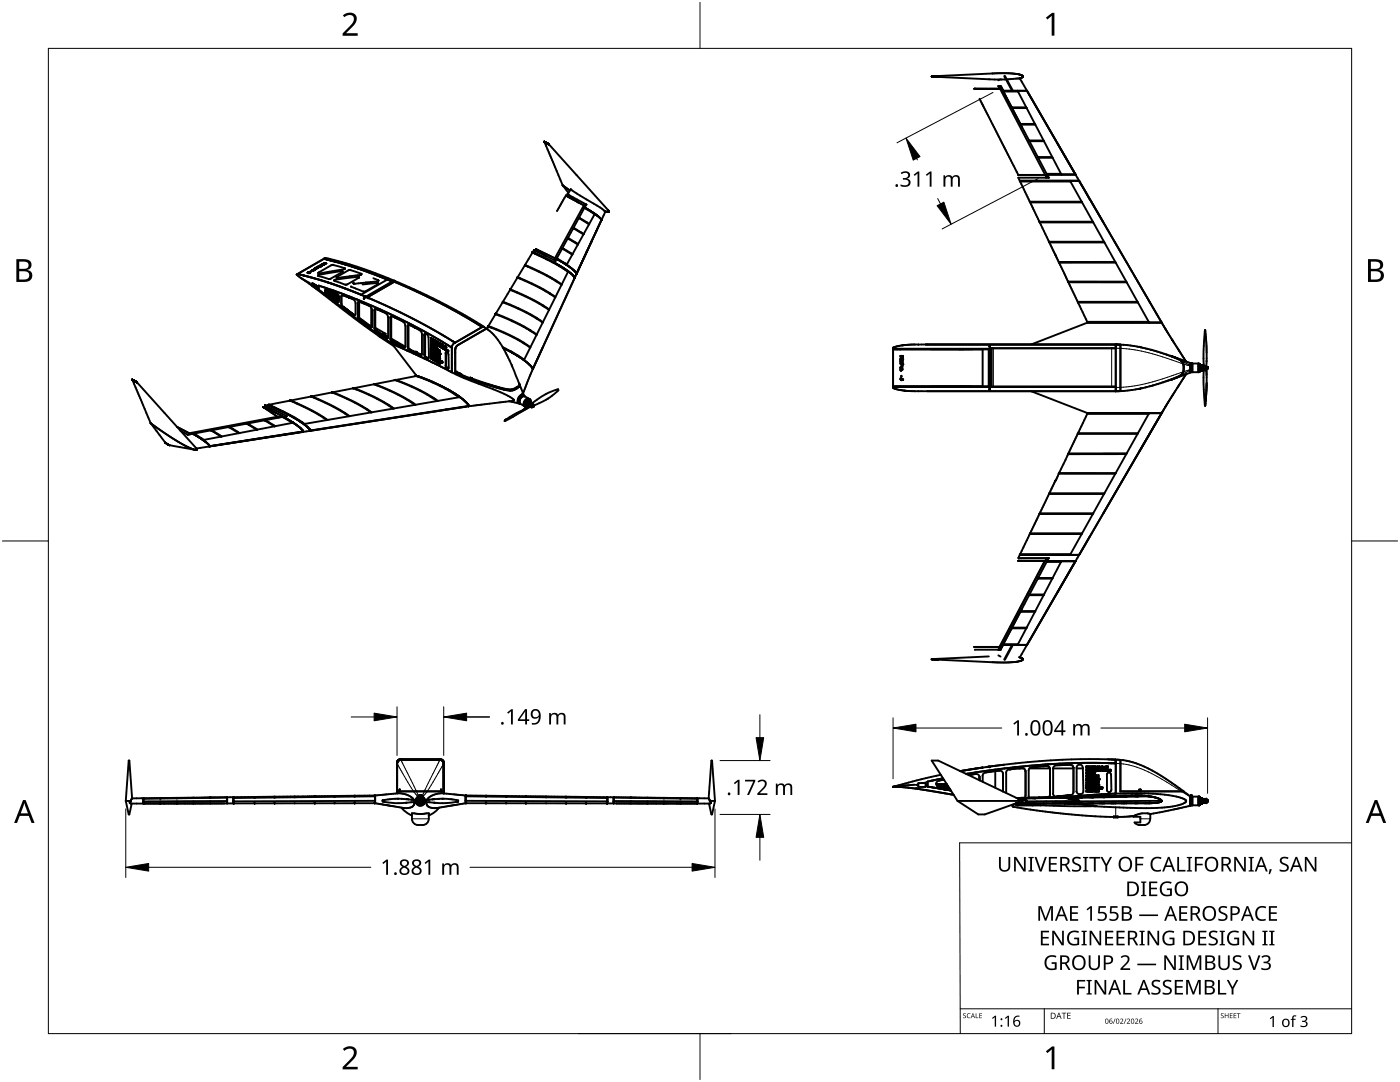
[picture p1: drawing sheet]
<svg xmlns="http://www.w3.org/2000/svg" width="279mm" height="216mm" viewBox="0 0 279 216" stroke-linecap="round" stroke-linejoin="round" font-family="sans-serif">
<g fill="none" stroke="#000" stroke-width=".38">
<path d="M186 15.3h.1M186.1 15.3h.1M186.1 15.2h.1M186.2 15.3h.1M186.2 15.2h-.1M186.2 15.2h.1M186.3 15.3h.1M186.3 15.2h-.1M186.3 15.2h.1M186.4 15.3h.1M186.4 15.2h-.1M186.4 15.2h.1"/>
<path d="M186.5 15.3h.1M186.5 15.2h-.1M186.5 15.2h.1M186.6 15.3h.1M186.6 15.2h.1M186.6 15.3l12.2 .6 4.6-.2M186.7 15.3h.1M186.7 15.2h.1M186.8 15.3h.1M186.8 15.2h.1M186.9 15.2h-.1M186.9 15.2h.1"/>
<path d="M186.9 15.3h.1M187 15.2h.1M187 15.3h-.1M187 15.3h.1M187.1 15.2h.1M187.1 15.3h.1M187.2 15.2h.1M187.2 15.3h.1M194.5 17.7h.1M194.6 17.7h-.1M194.6 17.7h.1M194.7 17.7h-.1"/>
<path d="M194.8 17.7h.1M194.8 17.7h-.1M195 17.7h-.2M195 17.7h.3M195.1 17.7h-.3M195.3 17.7h.2M195.3 17.7h-.2M195.5 19.7l7.7 15.2M195.5 17.7h-.2M195.6 17.7h.8M195.6 17.7h-.1M196.3 17.7h-.7"/>
<path d="M196.4 17.7h1.2M197.6 17.7h.8M197.6 17.7h-1.3M198.4 17.7h.5M198.4 17.7h-.8M198.9 17.7h-.5M199.1 17.7h.5l9 17.2h-5M199.1 17.7h-.2M199.2 17.2l.3 .4M199.3 17.7h.5zM199.4 17.2h-.1M199.4 17.7h-.3"/>
<path d="M199.4 17.6l-.1 .1M199.5 17.6h.1M199.6 17.7h.2M199.6 17.4l-.2 .1M199.7 17.2l4.2 8.1M199.7 15.8l-.5 .2M199.7 17.7h.1M199.8 17.7l-.2-.5 2.3 4.2h2.9M199.8 17.2l.5 .9M199.9 17.7l2.1 3.9M200.1 18.1h4.9M200.2 18.3h.1"/>
<path d="M200.2 18.3h3M200.3 18.1h-.1M200.4 15.2l1.6 2.9M200.5 15.1l1.7 3M203.1 18.1h.1M203.1 18.1l3.4 6.6M203.4 15.7h.1M203.5 15.6l1.5 2.5M203.5 15.6l-.1 .1M203.5 15.6h.1M203.9 15l-1.5-.3-2.6-.1-13.2 .6M203.9 15h.1"/>
<path d="M204 15v.1M204 15.5l-.5 .1M204 15.1h.1M204 15.5h.1M204 15.4v.1M204 15.4h.1M204.1 15.1h.1M204.1 15.1v.1M204.1 15.4h-.1M204.1 15.4h.1M204.1 15.2h.1M204.1 15.3v.1"/>
<path d="M204.1 15.3h.1M204.1 15.2v.1M205 18.1h.1M205 18.1l9.6 16.7M205 18.1v.2M108.6 28.3h.1M108.6 28.3l3.7 8.7M108.7 28.3h.1M108.7 28.4h.1M108.8 28.3h.1M108.8 28.4h.1M108.8 28.3v.1"/>
<path d="M108.9 28.4h.1M108.9 28.4v.1M108.9 28.5h.1M109 28.4h.1M109 28.5h.1M109 28.4v.1M109 28.6h.1M109.1 28.5h.1M109.1 28.6h.1M109.2 28.6v.1M109.2 28.7h.1M109.2 28.6h.1"/>
<path d="M109.3 28.7h.1M109.3 28.6h.1M109.4 28.7h.1M109.4 28.8h.1M109.5 28.7h.1M109.5 28.8h.1M109.5 28.8l11.9 13.1M112.3 37h.1M112.3 37l1.4 1M112.3 37l1.2 1.5M112.9 39h.1M112.9 39l-1.7 3.1"/>
<path d="M113 39h.1M113 39l.1 .1M113.1 39.1h.1M113.1 39.1l1.4 .8M113.3 38.7v.1M113.3 38.8h.1M113.4 38.8l1.1 1.1M113.4 38.8l3.6 2M113.9 37.8h.1M113.9 37.8l-.6 1M113.9 37.8l5.9 3.6 .9 .7M114.1 39.5l1.3 .9"/>
<path d="M114.5 39.9h.1M114.5 39.9l.9 .5M202 21.6h.1M202 21.6l1.9 3.7M202 21.6h2.9M203.2 34.9h.1M203.3 34.9h.1M203.4 34.9h.1M203.5 34.9h.1M203.6 36.2l1.9 4M203.9 25.3l1.5 2.7M205.4 28l3.9 7.5"/>
<path d="M206.5 24.7l5.3 10.1M206.5 24.7h-2.9M206.6 24.9h-2.9M207.1 31.3h2.9M207.2 31.5h2.9M208.3 28h-2.9M208.3 28.2h-2.8M208.6 35l.4-.1-.1 .2M208.7 35l.1 .4-.1 .1M208.9 24.9l1.8 3.1M208.9 34.7h2.9M208.9 35h.1"/>
<path d="M208.9 35l.3 .5M208.9 34.8h5.7M209 35.1l-.2 .2M209 34.9h.1M209.4 35.5h-6.2l.4 .7M211.8 34.8h.1M213.5 36.1l11.3 20.1M213.5 36.1h.1M213.6 36.2h-10M214.6 34.8h.1M214.6 34.8l.8 1.3M215.4 36.1l16.4 28.3"/>
<path d="M215.4 36.1h.1M215.4 36.1h-11.9M216.8 38.6l-1.3-2.4 2 3.6M59.4 54.7a.25 .25 0 0 0-.1 .3 .25 .25 0 0 0 .3 .1l.4 .3M59.4 54.7h.1M59.4 54.6l.6 .2M59.4 54.6v.1M59.5 54.7h.1M59.5 54.7l6.8 2M60 54.8l.7 .2M60 55.4l2.3 1.6M60 55.4l1.9 1.1"/>
<path d="M60.7 55l4.8 1.4M61.4 54.4h.1M61.4 54.4v.1M61.4 54.5h.1M61.5 54.4h.1M61.5 54.5h.1M61.5 54.3l-.1 .1M61.5 54.3h.1M61.5 54.3v.1M61.6 54.5h-.1M61.6 54.4h-.1M61.6 54.3h-.1"/>
<path d="M61.6 54.4h.1M61.6 54.4v.1M61.6 54.5h.1M61.6 54.3h.1M61.7 54.5h.1M61.7 54.4v.1M61.7 54.4h-.1M61.8 54.5h-.1M61.8 54.5h.1M61.8 54.4v.1M61.9 54.5h-.1M61.9 54.4v.1"/>
<path d="M61.9 54.4h-.1M61.9 54.4h.1M61.9 54.2l.2-.1zM62 54.4h-.1M62.1 56.7l.1 .1M62.2 56.7h.1M62.2 56.7v.1M62.2 56.8h.1M62.3 56.8h-.1M62.3 56.8h.1M62.3 57h.1M62.3 57l8.8 6.8 4.6 3.3"/>
<path d="M62.3 53.9h.6h-.5l.1 .2zM62.3 56.9l.1 .2M62.5 56.6l-.2-.1v.3M62.5 56.6l.2 .1M62.5 56.6v.4M62.5 57l.8 .5M62.7 53.7h.1M62.7 56.7l.6 .4v.6l-.9-.6 .1-.1M62.7 56.7v.1M62.7 56.8l.6 .3M62.7 56.8l-.2 .1M62.7 53.6h.1"/>
<path d="M62.8 53.6h.1M62.8 53.7h.1M62.8 53.6h-.1M62.9 53.6h-.1M62.9 53.7h-.1M62.9 53.7h.1M62.9 53.5h.1M62.9 53.6l-.1 .1M62.9 53.5l-.1 .1M62.9 53.6v.1M63 53.7h.1M63 56.9l.3 .2"/>
<path d="M63 53.6h.1M63 53.6h-.1M63 53.5h.3h-.1M63 53.5h.1M63 53.6l-.1 .1M63 53.4h.1M63.1 53.6h-.1M63.1 53.6h.1M63.1 53.5h.1M63.1 53.6l-.2 .1M63.1 53.7h-.1M63.1 53.7h.1"/>
<path d="M63.1 53.4v.1M63.1 53.6v.1M63.2 53.4h-.1M63.2 53.4h.1M63.2 53.3l-.1 .1M63.2 53.3l.3 .1h-.1M63.2 53.3h.1M63.3 53.4h.1M63.4 57.4l.1 .1zM63.4 53.4h.1M63.4 53.2v.1M63.4 53.3h.1"/>
<path d="M63.4 53.2h.1M63.5 53.2h-.1M63.5 53.3h.1M63.5 55l2.1 .7M63.5 55h.1M63.5 54.5h.1M63.5 54.5h.2M63.6 57.8l3.1 2.4M63.6 53.2h-.2M63.6 53.1h.1M63.6 53.1l.2 .1M63.6 57l1.7 .5"/>
<path d="M63.6 57v.8l3.1 2.4M63.6 57.8h.1M63.6 57l2.9 .9M63.6 53.3h.1M63.7 54.5h.1M63.7 53.3h-.1M63.7 53.3h.1M63.7 53.1h.3zM63.8 54.8l-.3 .2M63.8 53.3h-.1M63.8 53.2h.2h-.1M63.8 53.2h.1"/>
<path d="M63.9 53.2h.1M63.9 53.1h.1M64 53.1h.1M64.1 53.1h-.1M64.1 53h.1M64.1 53.1h.1M64.1 53v.1M64.2 53h.1M64.2 53l-.3-.1 .2 .1M64.3 53h-.1M64.3 53h.1M64.3 52.7l.3 .1z"/>
<path d="M64.3 52.9l-.2-.1 .3 .1M64.3 52.9h.1M64.3 52.9v.1M64.4 52.9h-.1M64.4 52.9h.1M64.4 52.8h.1M64.5 52.6l.1 .1M64.5 52.6h.1M64.6 52.6h.1M64.6 52.6l.3 .1h-.3M64.6 52.7h.1M64.6 52.8h.1"/>
<path d="M64.7 52.8h.1M64.7 51.6l.2-.1 .7 .1 4.9 1.4 8.1 3M64.7 51.6h.1M64.7 51.6l.2 .1M64.7 51.6l6.4 1.8 7.1 2.7M64.8 52.6h-.3M64.8 52.6l.4-.1-.4-.1 .2 .2h-.5M64.8 52.6h.1M64.8 51.7l5.1 1.4M64.8 51.7l-.1-.1-5.3 3M64.9 58l2.7 1.6M64.9 58.3l1.1 .8"/>
<path d="M65 57.8v.7l.3 .3M65 57.8l2.6 1.5M65 58.4l1.3 1M65.1 52.6h-.1M65.1 57.7l2.5 1.5v.9M65.2 58.8l.2 .2M65.3 57.8h-.4a.78 .78 0 0 0 .3 1M65.3 57.8h.1M65.3 57.6l1.2 .4M65.3 58.7l.2 .2M65.3 58.7h.1M65.4 57.8h.1"/>
<path d="M65.4 57.8l.6 .2M65.5 59h.1M65.5 56.4l1.6 .5M65.5 56.4l.8 .2M65.5 58.9h.1M65.5 59l.1 .1M65.6 58.9h.1M65.6 58.9v.1M65.6 59.1h.1M65.6 59h.1M65.7 59.1h.1M65.7 59h.1"/>
<path d="M65.7 59.1l.1 .2M65.7 59l.1 .1M65.7 59v.1M65.8 59.1l.1 .1M65.8 59.3h.1M65.9 59.3l.1 .1M65.9 59.2h.1M65.9 59.2l.1 .1M66 59.4h.1M66 58h.1M66 59.3h.1M66 58v.1"/>
<path d="M66 58.1h.1M66.1 59.1l.2 .2M66.1 59.3h.1M66.1 58.1h.1M66.1 59.4h.1M66.1 59.4v.1M66.1 59.3v.1M66.1 59.5h.1M66.1 59.5l.4 .3M66.1 58.9l.8 .2M66.1 58.9l-.1 .2M66.2 59.1h.1"/>
<path d="M66.1 58.1l1.5 .8M66.1 58.1h.2M66.1 58.9h.1M66.2 59.4h.1M66.2 58.9l1 .4M66.2 59.4v.1M66.2 59.4l.1 .1M66.2 59.5l.3 .1M66.3 58.1h.1M66.3 58.1v.1M66.3 56.7l2.5 .8M66.3 56.6l.8 .3"/>
<path d="M66.3 59.2h.1M66.3 59.1l1.3 .5M66.3 59.1l1.3 .6M66.3 59.1v.2M66.3 59.4l1.3 .9M66.3 58.2h.1M66.3 58.2l1.2 .6M66.3 59.4l1.2 .9M66.4 58.2l.7 .2M66.4 59.3l1.2 .5M66.5 59.6v.1M66.5 57.9l4.7 1.9"/>
<path d="M66.5 57.9l4.4 1.7 5 2.2M66.5 59.8h.1M66.5 59.7h.1M66.5 52.9l2.3 .7M66.5 52.9h-.4l-2.6 1.6M66.6 59.7h.1M66.6 59.8h.1M66.6 59.7v.1M66.6 59.9h.1M66.7 59.8h.1M66.7 59.9h.1M66.7 59.9v.1"/>
<path d="M66.7 56h.1M66.7 59.8l.1 .1M66.7 60h.1M66.8 59.9h.1M66.8 56l2.1 .8M66.8 60l.3 .2M66.9 59.9v.1M66.9 60h.1M67.1 56.9l1.7 .6M67.1 58.5l.3 .1 .2 .7M67.2 55.4h.1M67.3 55.4h.2"/>
<path d="M68.1 59.2v1.4M68.2 58.9v1.6l.3 .8M68.4 54.2l-.3-.1-4.3 .7M68.4 54.2h.1M68.4 54.2l-2.4 1.4-.4 .1M68.4 58.9h-.2l-.1 .3M68.4 58.9l.9 .4M68.8 53.7l-5.1 .9M68.8 53.7h.1M68.8 57.5l4.1 1.7M68.8 53.6v.1M68.8 53.6h.1"/>
<path d="M68.8 57.5l3.3 1.3M69.3 59.3h.1M69.3 59.3l.3 .1M69.6 59.4h.1M69.7 59.4h.1M69.7 55.2l-2.3 .3M69.8 59.4l.6 .3M69.9 53.1l.3 .1M69.9 53.1h.1M70.1 57.2h.1M70.1 57.2l.9 .4M70.2 53.2l1.3 .4"/>
<path d="M70.4 59.7h.1M70.4 59.7l.3 .2 .2 .5 .1 2.2-.2 .3-.4-.1M70.5 56.5h.1M70.6 56.4l-.1 .1M71 57.6l1.5 .6M71.2 59.7l.5 .2M71.4 53.6h.1M71.5 53.6h.1M71.5 53.6l.8 .3M71.7 59.9l2.3 1.1M71.7 55.4l-2.4 1.3-.4 .1M71.7 55.3v.1"/>
<path d="M71.7 55.3l-.3-.1-4.4 .6-.3 .2M71.8 54.9l-2.1 .2M72 54.8l-.2 .1M72.1 54.6l-2.4-.7-2.5 1.5M72.1 54.6h.1M72.1 54.8h-.1M72.1 58.8l.8 .4M72.1 54.8h.1M72.1 54.7v.1M72.1 54.7h.1M72.3 53.9l5 1.9M72.6 59.6h.1"/>
<path d="M72.7 59.5l-.1 .1M72.7 59.5h.1M72.9 59.1v.1M72.9 59.2h.1M73 59.2l.1 .1M73 56.4l-2.2 .2-.3-.1M73 56.4h.1M73.1 59.3h.1M73.3 59.3l.2 .2M73.3 59.5l.2 .1M73.5 59.5l3.7 1.6M73.5 59.5l8.8 4 7.9 4.5"/>
<path d="M74.5 55.5l1 .5M75.2 56.5l-2.9 .3M75.2 56.5l.3 .1M75.5 56.6h.1M75.5 56.6l-2.5 1.5-.5 .1M75.5 56l-.2 .2-2.3 .2M75.5 56h.1M77.3 55.8l.8 .3M77.3 55.8l-5.2 3M78.1 56.1h.1M78.2 56.1h.1l-5.3 3.1M78.3 56.2h.1"/>
<path d="M78.4 56.2l-5.3 3.1M78.6 56h.1M78.6 56l5 2.2 4.4 2.2 4.5 2.3 4.1 2.5M78.7 56h.1M78.7 56h-.1M78.7 56v.1M78.7 56.2l.3 .1M78.7 56.2l-5.4 3.1M78.7 56.1h.1M78.8 56.1h.1M79 56.3l8.9 4.2 7.8 4.4M79 56.3l9.1 4.3 7.5 4.3"/>
<path d="M101.8 57.8h.1M101.8 57.8l3.7 1.7 3 1.6M101.8 57.8l-1.4 2.4M101.8 57.7v.1M101.8 57.7h.1M101.8 57.7l3.7 1.7 3 1.6M103.3 55.4h.1M103.3 55.4l5.6 2.7M103.3 55.3h.1M103.3 55.3l5.6 2.7M104.7 52.9h.1M104.7 52.9l.1 .1"/>
<path d="M104.8 53h.1M104.8 53l3.6 1.6 2.4 1.4M104.8 52.9h.1M104.8 52.9l3.6 1.7 2.4 1.3M106.3 50.4h.1M106.3 50.4l3.9 1.9M106.3 50.3h.1M106.4 50.3v.1M106.4 50.4h.1M106.5 50.4h.1M106.5 50.4l.1 .1M106.6 49.9l-4.8 7.9"/>
<path d="M106.6 50.4h.1M106.6 49.9h.1M106.6 50.4v.1M106.6 49.9l2.3 1.1M106.6 50.5h.2M106.8 50.5l.4 .2M106.8 50.5v.1M106.8 50.6l.4 .2M107 49.7h.1M107 49.7v.1M107 49.8h.1M107.1 49.8h.1"/>
<path d="M107.1 49.8l.1 .1M107.2 49.8h.1M107.2 49.9l1.6 1.1M107.2 49.8l3.5 1.7M107.2 50.7l.1 .1M107.3 50.8l1.6 .7M108.8 58.1l.7 .4M108.9 51l1.8 1M108.9 58l.7 .4M108.9 51.5l1.8 1M109.5 58.5l.3 .1M109.6 58.4l1.2 .9"/>
<path d="M109.8 58.7l1 .7M110.2 52.3l.3 .2M110.5 52.5l1.1 .6M110.7 52.5l-1.8-.9 3 1.6-.4-.2M110.7 51.6l.3 .3M110.7 52.5l.2 .1M110.7 52.5h.1M110.7 52l.1 .1M110.7 52l.2 .1M110.8 52.5h.1M110.8 52.5l.1 .1M110.8 56l1.3 .9"/>
<path d="M110.9 55.9l.2 .2M110.9 52.6l.2 .1M111.1 51.7h.1M111.1 56.1l1 .7M111.1 51.7l.2 .1M111.1 51.7l.4 .2M111.1 52.7l.5 .2M111.1 51.6l.9 .5M111.1 51.6h.1M111.3 51.8h.1M111.3 51.8l.2 .1M111.4 51.8l.1 .1"/>
<path d="M111.5 51.9l.8 .4M111.5 51.9h.1M111.5 51.9l1.1 .7M111.5 51.9l.5 .3M111.6 52.9h.1M111.6 52.9l.6 .4M111.6 53.1l.7 .5M112 52.2h.1M112 52.2l.3 .1M112 52.1l1.1 .7M112.2 49.6h.1M112.2 53.3l.1 .1"/>
<path d="M112.2 53.3l-.3-.1 .8 .4M112.2 49.6l2 1.2M112.2 49.5v.1M112.3 49.5l.8 .5M112.3 49.5h-.1M112.3 52.3l.7 .5M112.3 52.3l.3 .3M112.3 53.4l.2 .1M112.3 53.5l.5 .3M112.4 53.5l.2 .1M112.5 53.5h.1M112.5 53.5l.1 .1"/>
<path d="M112.6 52.6l.3 .1M112.6 53.6l.1 .1M112.7 53.6v.1M112.7 53.7l.7 .4M112.7 53.7l.8 .5M112.7 53.7h.1M112.8 53.7l.6 .4M112.8 53.8l.6 .4v-.1M112.9 52.7l.1 .1M112.9 52.7h.1M113 52.8l.1 .1M113 52.8h.1"/>
<path d="M113.1 50l.6 .4M113.1 52.9l.2 .1M113.1 52.9h.1M113.3 53h.1M113.3 53l.1 .1M113.3 47.6h.1M113.3 53l.9 .7M113.3 47.6l2 1.2M113.3 47.5l-2.4 4.5M113.3 47.5h.1M113.4 47.5l1.4 .8M113.4 47.5h-.1"/>
<path d="M113.4 54.1v.1M113.4 54.1l-3.8 7.7M113.4 53.1h.1M113.4 53.1l.8 .6M113.4 53.1l.4 .3M113.4 54.2l.6 .4M113.4 54.2h.1M113.5 54.2l.3 .3M113.7 50.4l.6 .3M113.8 54.5l.2 .1M113.8 54.5l.6 .5M113.8 53.4h.1"/>
<path d="M113.9 53.4l.3 .3M114 54.6l.3 .4M114 54.6l.2 .2M114.2 54.8l.1 .2M114.2 53.7l.3 .3M114.2 53.7h.1M114.2 50.8h.1M114.2 53.7l.5 .4M114.3 50.7h.1M114.3 55l.2 .2M114.4 55l.1 .1M114.4 45.6h.1"/>
<path d="M114.4 45.6l2 1.2M114.4 45.5h.1M114.5 45.5h-.1M114.5 45.5l.7 .4M114.5 45.5h.1M114.5 55.1l.1 .1M114.5 54l.4 .3M114.6 55.2h.1M114.6 55.2v.1M114.6 55.3h.1M114.7 55.5h.1M114.7 55.3v.1"/>
<path d="M114.7 55.3h.1M114.7 55.4h.1M114.7 54.1h.1M114.7 55.5l-8.4 18.1M114.7 54.1l.2 .2M114.7 55.4l-8.4 18.2M114.7 55.4v.1M114.8 48.3l.6 .4M114.9 54.3l.1 .2M114.9 54.3v.1M114.9 54.4l.1 .1M114.9 54.4h.1"/>
<path d="M115 54.4h.1M115 54.4v.1M115 54.5h.1M115 54.5l.1 .1M115 54.6h.1M115.1 54.6h.1M115.1 54.7l-.4 .7M115.1 54.7h.1M115.1 54.6v.1M115.2 45.9l.6 .4M115.3 48.8h.1M115.4 48.7h.1"/>
<path d="M115.4 40.4h.1M115.4 40.4l1.1 .6-5.8 10.5M115.5 43.5h.1M115.6 43.4l-.1 .1M115.6 43.5l1.9 1.3M115.6 43.4v.1M115.6 43.4h.1M115.6 43.5l.2 .1M115.8 43.6l1.1 .7M115.9 46.3l.6 .4M116.1 52.5h.1M116.1 52.5l-.9 1.8"/>
<path d="M116.1 52.4h.1M116.4 46.8h.1M116.5 46.7h.1M116.5 41l.2 .3M116.6 41.1l.2 .1M116.6 41.1l.1-.1 .1 .2M116.6 41.5h.1M116.7 41.4l-3.4 6.1M116.7 41.4l1.8 1.1M116.7 41.5l2 1.3M116.7 41.4h.1M116.7 41.4l.2 .1"/>
<path d="M116.9 41.5h.1M116.9 41.5l.1 .1M116.9 44.2l.7 .5M116.9 41.5l.4 .3M117 41.6l.4 .2M117 40.8l-.3 .6M117 40.8h.1M117 50.3h.1M117.1 50.3l-1 2.1M117.1 50.2h.1M117.1 50.2v.1M117.3 41.8l.7 .4"/>
<path d="M117.4 41.8l.6 .4M117.5 44.8h.1M117.6 44.7h.1M117.6 44.7l-.1 .1M118 42.2l.1 .1M118 48.2h.1M118 48.2l-.9 2M118.1 48.1h.1M118.1 48.1l-.1 .1M118.1 42.3l.1 .1M118.2 42.4l.3 .1M118.2 42.4l.4 .2"/>
<path d="M118.5 42.5l.2 .2M118.5 42.5l.1 .1M118.6 42.6l.1 .1M118.6 42.6h.1M118.7 42.7h.1M118.7 42.7l.3 .1M118.7 42.7l-5.6 10.2M118.8 42.7l.2 .2M119 42.8l.2 .2M119 42.8l.1 .1M119 46.1h.1M119 42.9h.1"/>
<path d="M119.1 46h.1M119.1 42.9l.3 .3M119.1 42.9l.1 .1M119.2 43h.1M119.2 43v.1M119.2 43l.5 .5M119.2 43.1h.1M119.3 43.1l.2 .1M119.4 43.2l.3 .3M119.5 43.2v.1M119.5 43.3h.1M119.6 43.3l.1 .2"/>
<path d="M119.7 43.5l.3 .3M119.7 43.5l.2 .1M119.9 43.6v.1M119.9 43.7l.1 .1M120 43.8h.1M120 43.9h.1M120 43.8v.1M120.1 43.9l-5 10.7M120.7 42.1l.1 .1M120.7 42.1h.1M120.8 42.2h.1M120.8 42.2l.4 .1"/>
<path d="M120.8 42.2l-.7 1.7M120.8 42.2h.2M121 42.2h.1M121 42.2l.1 .1M121.2 42.3h.1M121.3 42.3h.1M121.4 41.9h.1M121.4 41.9v.1M121.4 42.3h-.1M121.4 42h.1M121.4 42.3h.1M121.4 42l.1 .1"/>
<path d="M121.5 42.3h-.1M121.5 42.1h.1M121.5 42.1v.1M121.5 42.2h.1M205.5 40.2l1.9 4M205.5 40.2h10.4M205.6 40.4h10.4M207.5 44.4h10.7M207.5 44.4l1.9 3.8M209.3 48.2l.1 .2M209.3 48.2h11M209.4 48.4h11"/>
<path d="M209.4 48.4l1.3 2.6M210.7 51h.1M210.7 51v.1M210.7 51.1l.6 1.2M211.3 52.3l.1 .1M211.3 52.3h.1M211.4 52.4l1.8 3.8M211.4 52.4h.1M213.2 56.2v.1M213.2 56.2h11.6M213.2 56.3l1.9 3.9M213.2 56.3h11.7"/>
<path d="M217.9 40.4l2.2 3.8M218.1 44.2h-10.7l.1 .2M220.2 44.4l2.2 3.8M222.5 48.4l2.3 3.9M222.6 52.3h-11.3M222.7 52.4h-11.3M224.8 56.2l2.2 4M224.9 52.4l2.2 3.8M227.2 56.3l2.2 3.9M26.4 75.8l3.7 8.7M26.4 75.8h.1M26.5 75.8h.1"/>
<path d="M26.5 75.9h.1M26.6 75.8h.1M26.6 75.9h.1M26.6 75.8v.1M26.7 75.9h.1M26.7 75.9v.1M26.7 76h.1M26.8 75.9h.1M26.8 76h.1M26.8 75.9v.1M26.8 76v.1M26.8 76.1h.1"/>
<path d="M26.9 76h.1M26.9 76.1h.1M27 76h.1M27 76.1h.1M27 76.2h.1M27.1 76.1h.1M27.1 76.2h.1M27.2 76.1h.1M27.2 76.2h.1M27.2 76.3h.1M27.3 76.2h.1M27.3 76.3h.1"/>
<path d="M27.3 76.2v.1M27.3 76.3l8 8.9M57.9 79.9h.1M57.9 79.9v.1M57.9 80l4.3 2 3 1.8M58 79.9l-4.5 .9M58 79.9h.1M58.1 79.9h.1M58.1 79.9l5.3 2.6M62.1 79.1h.1M62.1 79.1l1.7 .8a33.1 33.1 0 0 1 5.8 3.2M62.2 79.1h.1"/>
<path d="M62.2 79.1h-.1M62.2 79.1l5.6 2.7M66.3 78.3h.1M66.3 78.3l4.2 1.9 3.5 2.1M66.4 78.3l4 1.7 3 1.7M66.4 78.3h-.1M66.4 78.3l-8.5 1.6M66.7 60.2l6.2 4.7 5.2 3.6M66.7 60.2l6.6 5 4.8 3.3M67 60l.1 .1M67.1 60.1h.1M67.1 60.1v.1"/>
<path d="M67.1 60.3h.1M67.2 60.2h.1M67.2 60.2l.3 .1M67.6 60.1l-.1 .3-.4-.1M68.1 60.6l.3 .7M68.5 61.3h.1M68.5 61.3l.9 .7M68.5 61.2h.1M68.5 61.2l.6 .4M68.5 61.2l.1 .1M68.6 61.3l.5 .3M69.1 61.6l.1 .1"/>
<path d="M69.1 61.6h.1M69.2 61.7l.2 .2M69.2 61.7l.1 .1M69.3 61.8l.1 .1M69.4 62h.1M69.4 61.9h.1M69.4 62l1 .8M69.4 61.9l.2 .1M69.5 61.9h.1M69.5 61.9v.1M69.5 62h.1M69.6 62l.1 .1"/>
<path d="M69.6 62l.9 .7M69.7 62.1l.3 .2M70 62.3l.2 .2M70.2 62.5l.1 .1M70.3 62.6l.2 .1M70.4 62.8h.1M70.4 77.5l-4 .8M70.5 77.5h.1M70.5 77.5l.6 .2M70.5 62.7h.1M70.5 62.7v.1M70.5 62.7l.1 .1"/>
<path d="M70.5 62.8l.4 .1M70.6 62.8h.1M70.6 77.4h.1M70.6 77.4l-.1 .1M70.7 77.4l4 1.8 3.5 2M71.1 77.7h.1M71.1 77.7l4.1 1.9 3.3 1.9M71.4 63.1l.4 .7M71.5 63l.1 .5 .2 .3M71.5 60.5v2.5M71.5 60.2v.3M71.6 63.4l2.6 1.9-.4-.1"/>
<path d="M71.6 60.2v3.2M71.6 63.4h.1M71.7 63.4l2.5 1.9M71.7 60.2l-.1 3.2M71.8 60.2h-.3l-.1 .3v2.6M71.8 60.2l1.9 .9M71.8 63.8h.1M71.8 63.8l.9 .7M71.9 63.7v.1M71.9 63.8h.1M71.9 63.8l.4 .2M72.3 64l.2 .2"/>
<path d="M72.5 64.2l.1 .1M72.6 64.3l.1 .1M72.7 64.4h.1M72.7 64.5h.1M72.8 64.5h.1M72.8 64.4h.1M72.8 64.5v.1M72.8 64.6l1 .7M72.8 64.4v.1M72.9 64.5h.1M72.9 64.5l.1 .1M73 64.6l.1 .1"/>
<path d="M73.1 64.7l.2 .1M73.2 64.7l.1 .1M73.3 64.8l.2 .2M73.5 65l.2 .1M73.7 65.1l.1 .1M73.7 61.1l.3 .2 .3 .6M73.7 61.1h.1M73.8 65.3h.1M73.8 65.2h.1M73.9 65.2h.1M74.1 60.9l1.8 .9M74.1 61.3v3.6l.2 .1v-3.1"/>
<path d="M74.3 65.1l-.2 .3-.4-.1M74.6 76.7l4.5 1.9 3.7 2.2M74.7 61.9v3.6M74.8 65.4l.1 .5 .3 .3M74.8 61.9l.1-.3v4.2M74.8 76.6l.2 .1M74.8 61.9v3.5M74.9 65.8l1.3 .9M74.9 65.8l2.2 1.6M74.9 65.4l2.1 1.2-.3 .2M75 76.7h.1M75 76.7l3.3 1.4 2.7 1.4"/>
<path d="M75.2 66.1v.1M75.2 66.2l.3 .1M75.2 61.7h-.4l-.1 .3M75.2 61.7h.1M75.3 61.7h.1M75.3 61.7l.4 .2a2.71 2.71 0 0 1 1.7 1.2l.1 4.2a.43 .43 0 0 1-.4 .2 .43 .43 0 0 1-.4-.2l-.8-.6a2.52 2.52 0 0 1-1.2-1.2M75.5 66.3l.1 .1M75.6 66.4l.2 .2M75.7 67.1h.1M75.7 67.2l2.9 1.8M75.8 66.6l.2 .1M75.9 61.8l6.2 3 5.7 3.1"/>
<path d="M75.9 61.8l7.6 3.7 6.7 3.9M76 66.7l.1 .1M76.1 66.8h.1M76.2 66.8v.1M76.2 66.9l.2 .1M76.2 66.7l.3 .2M76.3 66.9l.1 .1M76.4 67l.5 .3M76.4 67l.2 .1M76.5 66.9l.3 .2M76.6 67.1v.1M76.6 67.2l.3 .1"/>
<path d="M76.7 66.4l-.5 .3M76.7 66.8l.8 .4M76.7 67h.1M76.7 66.8v.2M76.7 66.9l.1 .1zM76.8 66.5l-.5 .3M76.8 67.1l.5 .4M76.9 67.3l.2 .2M77 66.6l-.5 .3M77 67.4l.3 .1M77.1 67.3l.3 .2M77.2 61.1h.1"/>
<path d="M77.2 61.1l6.9 3.4 6.1 3.5M77.9 67.6l.4 .8M77.9 63.4v4.2M78 67.6l.4 .7M78.1 63.1l-.1 4.5M78.1 63.1v4.9M78.1 67.6l2.8 1.6M78.1 68l.4 .2M78.1 68.5l3.1 1.4M78.3 68.6l.3 .4M78.3 63.2l-.3-.1-.1 .3M78.3 63.1l.7 .3"/>
<path d="M78.3 68.6l2.9 1.3M78.3 68.4l2.2 .9M78.4 68.3h.1M78.4 68.3l2.2 1M78.4 68.3l-.1 .1M78.5 68.2l.2 .1M78.5 68.2l-.1 .1M78.6 69l4.5 6M78.7 68.3l.7 .4M78.7 68.3l-.6-.4 1.3 .8M78.8 75.8h.1M78.8 75.8l.1 .1"/>
<path d="M78.9 75.9l3.9 1.6 3.1 1.7M78.9 75.8h.1M79 75.8h.1M79 63.4v.1M79 75.8l3.3 1.3 3.1 1.6M79 63.5l1.4 .6M79.3 68.5h.1M79.4 68.7l1.4 .6M80.4 64.2l.5 .6v4.3M80.4 64.1v.1M80.6 69.3h.2M80.6 69.3h.1"/>
<path d="M80.9 69.1l-.2 .3h-.2M81 79.5l1.1 .7M81.2 69.9l8.9 4.3M81.2 69.9l1.4 .7M81.4 69.1l.4 .7 1.9 .9M81.5 64.8l-.1 4.3M81.5 64.8v4.7M81.6 69.6l.4 .2-.2-.1M81.6 69.7h.2M81.7 64.9h-.3l-.1 .2v4.1l.1 .4 .4 .4M81.8 64.8l.1 .1M81.8 69.7h.1"/>
<path d="M81.8 69.9l2 .9M81.9 64.9h.1M81.9 64.9l.8 .4M82 69.9l.9 .4M82.7 70.6l.8 .4M82.7 65.3h.1M82.7 65.3l1.1 .6M82.9 70.2v.1M82.9 70.3l1.2 .5M83 75h.1M83 70.1l-.1 .1 .2 .1 .1-.1M83.1 75h.1"/>
<path d="M83.1 75l3.2 1.3M83.1 75h-.1M83.2 75h.1M83.2 75l-12.8 2.5M83.3 75l.1 .1M83.4 75.1h.2M83.5 71l2.9 1.4M83.6 75.1l.3 .1M83.7 65.9l.3 .2 .2 .6v3.9l-.1 .3h-.3M83.7 70.7h.1M83.8 70.7l.1 .1M83.8 70.8v.1"/>
<path d="M83.9 75.2l.3 .1M83.9 70.8l.2 .1M84.2 75.3l.3 .2M84.5 75.5l.4 .1M84.6 66.9l.1-.2a.6 .6 0 0 1 .6 .1 .6 .6 0 0 1 .2 .6M84.6 70.7l.2 .5 .3 .3M84.7 66.9v3.8M84.7 70.7l.1 .4 .4 .4M84.7 66.8v3.9M84.8 66.6l-.1 .2M84.8 66.6v4.4M84.9 75.6l.4 .2"/>
<path d="M84.9 71.2l.6 .3M85.2 71.4h.1M85.2 71.5h.3M85.2 71.4l.2 .1M85.2 71.4l-.1 .1M85.3 75.8l.4 .1M85.3 75.8l.5 .2M85.4 78.8l.7 .4M85.5 67.4l.1 3.8-.1 .3h-.4M85.7 75.9l.1 .1M85.7 76h.1M85.8 76l.5 .2"/>
<path d="M86 79.2l.3 .2M86 69.6h.1M86 70.6h.1M86 69.6v.1M86 71.5h.1M86 71.1h.1M86 71h.1M86 68.5l.1 .2M86 70.9h.1M86 70.3h.1M86 70.3v.3M86 68.9v.2"/>
<path d="M86 68.2h.1M86 68.9h.1M86 70.9l.1 .1M86 68.5h.1M86 71v.1M86 70.8h.1M86 70.1h.1M86 67.5v.1M86 67.5h.1M86 70v.1M86 70l.1 .1M86 67.7h.1"/>
<path d="M86 69.4v.2M86 69l.2 .1M86 68.1v.1M86 68.1h.1M86 69.1h.1M86 67.5l.1 .3M86 67.5v.2M86.1 67.5h-.1M86.1 71h.1M86.1 71.1h.1M86.1 69h-.1M86.1 69.9h.1"/>
<path d="M86.1 71.3h.1M86.1 69.9l-.1 .2M86.1 71.3l-.1 .2M86.1 70.8l-.1 .1M86.1 70.9h.1M86.1 70.8v.1M86.1 69.9l.1 .3M86.1 71.3l.1 .3M86.1 68.5h.1M86.1 68.5h-.1M86.1 68v.1M86.1 71v.1"/>
<path d="M86.1 68.7h.1M86.1 70h.1M86.1 71.4v.1M86.1 68l-.1-.1v.3M86.1 68h.1M86.1 68.6h.1M86.1 67.8h.1M86.1 79.1l.5 .4M86.1 70.6v-.2v.3M86.1 70.6h.1M86.1 71.4l-.1 .1M86.1 70h-.1"/>
<path d="M86.1 67.7h.1M86.1 70.1v.1M86.1 71.5v.1M86.1 68l-.1 .1M86.1 68l.1 .1M86.1 68.1h.1M86.1 71.5h.1M86.1 70.1h.1M86.1 67.7v.1M86.1 70.7h.1M86.1 70.2h.1M86.1 71.6h.1"/>
<path d="M86.2 70.6v.1M86.2 69.5h.1M86.2 69.5l-.1 .2h.1M86.2 67.7h-.1M86.2 71.1v.1M86.2 69.5v.2M86.2 70.2h-.1M86.2 71.6h-.1M86.2 71.1h.1M86.2 69.2h.1M86.2 69v.2M86.2 71h.1"/>
<path d="M86.2 68.6v.1M86.2 68.7h.1M86.2 68.1h.1M86.2 68.3h.1M86.2 68.1v.2M86.2 70.7h.1M86.2 70.5v.2M86.2 70.5h.1M86.2 70h.1M86.2 70v.2M86.2 67.6l-.1 .2M86.2 67.6h.1"/>
<path d="M86.2 69.2l.1 .1M86.2 71.5h.1M86.2 71.5v.2M86.2 71.6v.1M86.2 70.2h.1M86.2 67.6v.2M86.2 67.8h.1M86.2 67.6l-.1 .1M86.2 70.1v.1M86.2 69.7h.1M86.2 68.2h.1M86.2 70.1h.1"/>
<path d="M86.2 71l.1 .1M86.2 71.5l.1 .1M86.2 69.1h.1M86.3 68.6l-.1 .2M86.3 76.2l.5 .2M86.3 68.8h-.1M86.3 67.8v.1M86.3 71.1h.1M86.3 68.2h.1M86.3 69.1h.1M86.3 71h.1M86.3 68.7l-.1 .1"/>
<path d="M86.3 68.7h.1M86.3 68.1l-.1 .1M86.3 71.2h.1M86.3 71.5h-.1M86.3 70.1h-.1M86.3 79.4l.9 .6M86.3 76.3l1.9 .9 2.1 1.2M86.3 69.1h-.1M86.3 71.5h.1M86.3 70.1h.1M86.3 71v.1M86.3 68.6h.1"/>
<path d="M86.3 70.6h.1M86.3 68.1v.1M86.3 71.1v.1M86.3 71.5v.1M86.3 69.6h.1M86.3 69.6v.2M86.3 69.8h.1M86.3 69.2h.1M86.3 69.7v.1M86.3 71.6h.1M86.3 68.6v.1M86.3 67.8h.1"/>
<path d="M86.3 69.6v.1M86.3 70.3h.1M86.3 70.2v.1M86.3 71.6v.1M86.3 71.7h.1M86.3 69.1v.1M86.3 69.3h.1M86.3 70.1v.1M86.3 67.6h.1M86.3 67.6v.2M86.3 70.7v.1M86.3 70.7h.1"/>
<path d="M86.3 71.1v.2M86.3 69.7h.1M86.4 69.2h.1M86.4 69.6h.1M86.4 69.2h-.1M86.4 69.2l-.1 .1M86.4 70.6h.1M86.4 70.8h-.1M86.4 70.6v.1M86.4 67.6l.1 .4M86.4 70.7h.1M86.4 69.6v.3v-.2"/>
<path d="M86.4 71.2l-.1 .1M86.4 70.8h.1M86.4 71.7l.1 .1M86.4 69.7h.1M86.4 67.7v.1M86.4 71.1h.1M86.4 71.1l-.1 .2M86.4 71.7h.1M86.4 67.7l-.1 .1M86.4 72.4l1.6 .8M86.4 70.3h.1M86.4 71.6h.1"/>
<path d="M86.4 70.7v.1M86.4 67.8v.1M86.4 69.2v.2M86.4 70.3l.1 .2M86.4 68.3h.1M86.4 68.3l-.1-.1v.1l.2 .1M86.4 67.8h.1M86.4 71.1v.1M86.4 68.7h.1M86.4 68.7v.1l.1 .1M86.4 67.9l.2 .1M86.4 69.4h.1"/>
<path d="M86.4 68.7l.1 .1M86.4 68.7v.1M86.4 68.8h.1M86.4 67.9h.1M86.4 70.6l.1 .3M86.4 70.6l.1 .1M86.5 69.2h-.1M86.5 68.3v.1M86.5 69.9h.1M86.5 69.7v.2M86.5 69.7h.1M86.5 70.2h-.1"/>
<path d="M86.5 70.2h.1M86.5 70.7h.1M86.5 71.6h.1M86.5 70.8h-.1M86.5 70.3h.1M86.5 71.7h.1M86.5 68.8h.1M86.5 69.2v.1M86.5 71.2h.1M86.5 68.3h.1M86.5 70.3v.1M86.5 69.2h.1"/>
<path d="M86.5 71.6v.1M86.5 71.8h.1M86.5 70.7v.1M86.5 68.8v.1M86.5 70.2l-.1 .1M86.5 69.8h.1M86.5 69.8v.1M86.5 71.2v.2M86.5 71.2v.1M86.5 70.2v.1M86.5 67.8l.1 .1M86.5 67.8v.2"/>
<path d="M86.5 70.4h.1M86.5 70.5h.1M86.5 71.7v.1M86.5 68.3v.2M86.5 69.3h.1M86.5 69.4h.1M86.5 70.4v.1M86.5 69.3l.1 .1M86.5 67.9h.1M86.5 67.7v.1M86.5 69.7v.1M86.5 68.5h.1"/>
<path d="M86.5 69.4l.1 .1M86.5 71.3h.1M86.5 68.8l.1 .2zM86.5 68.2v.1M86.6 71.2h.1M86.6 70.7v.1M86.6 69.3h.1M86.6 69h.1M86.6 69.7v.1M86.6 71.4h-.1M86.6 71.2v.1M86.6 71.6v.3"/>
<path d="M86.6 71.6h.1M86.6 70.9h.1M86.6 70.8v.1M86.6 71.3h.1M86.6 68.3h.1M86.6 71.4h.1M86.6 68.2l-.1 .1M86.6 70.4v.1M86.6 68.2h-.1M86.6 69.5h.1M86.6 69.4h.1M86.6 69.4v.1"/>
<path d="M86.6 70.3v.1M86.6 70.3l.1 .1M86.6 69.3h-.1M86.6 68.2h.1M86.6 70.8h.1M86.6 69.8v.2zM86.6 71.9h.1M86.6 79.4l.8 .6M86.6 70.4h.1M86.6 71.3v.1M86.6 67.9h.1M86.6 67.8l-.1-.1v.3"/>
<path d="M86.6 67.8h.1M86.6 68.5l.1 .1M86.6 70.3h.1M86.6 68.4v.1M86.6 68.4l.1 .1M86.6 70.5h.1M86.6 70.4l.1 .1M86.6 71.7l.1 .2zM86.6 68.5h.1M86.6 71.7h.1M86.7 69h-.1M86.7 68.8v.1"/>
<path d="M86.7 70.5h.1M86.7 68.9l-.1 .1M86.7 70.3h-.1M86.7 70.3h.1M86.7 69h.1M86.7 71.7h.1M86.7 71.9h-.1M86.7 68.4h.1M86.7 68.4l-.1 .1M86.7 70.3v.1M86.7 68.6h.1M86.7 68.9v.1"/>
<path d="M86.7 68.5v.1M86.7 70.4h.1M86.7 69.4h.1M86.7 69.4v.1M86.7 69.5h.1M86.7 68.4h-.1M86.7 71.9l.1 .1M86.7 71.9h.1M86.7 71h.1M86.7 71.8v.1M86.7 68.4v.1M86.7 70h.1"/>
<path d="M86.7 71.8h.1M86.7 70.8l.1 .1M86.7 70.8h.1M86.7 70.3l.1 .2zM86.7 68.5h.1M86.7 70l.1 .1M86.7 71.5l.2 .1M86.7 71.4l.1 .1M86.7 69.8l.1 .2M86.7 69.8h.1M86.7 71.3v.2M86.7 71.3v.1"/>
<path d="M86.7 69.9h.1M86.7 68.9l.1 .2M86.8 76.4l.5 .2M86.8 69.1h.1M86.8 70.9h.1M86.8 69.4h.1M86.8 69.9h.1M86.8 70.5h-.1M86.8 71.9h.1M86.8 72h.1M86.8 69.8h.1M86.8 70.8h.1"/>
<path d="M86.8 71.5h.1M86.8 68.9h.1M86.8 71.3h.1M86.8 71.3h-.1M86.8 71.8h-.1M86.8 71.8v.1M86.8 71.8h.1M86.8 68.5h.1M86.8 68.6h.1M86.8 68.6l.1 .1M86.8 69.4v.2v-.1M86.8 71.9h-.1"/>
<path d="M86.8 70.8h-.1M86.8 68.4v.1M86.8 69.4v.1M86.8 67.9h-.1M86.8 70h.1M86.8 70v.1M86.8 68.4h.1M86.8 67.9h.1M86.8 68.5v.1M86.8 71.9v.1M86.8 71h.1M86.8 69.9v.1"/>
<path d="M86.8 67.9v.2v-.1M86.8 68.9v.1M86.8 68.9l.1 .1M86.8 70.1h.1M86.8 68.5l.1 .1M86.8 69h.1M86.8 69v.1M86.9 70h.1M86.9 69h.1M86.9 70l-.1 .1M86.9 68.5h.1M86.9 68.6h.1"/>
<path d="M86.9 69.4v.1M86.9 69.6h.1M86.9 69.4v.2M86.9 69v.1M86.9 69.4h.1M86.9 71.5v.1M86.9 69.1h.1M86.9 71.9h.1M86.9 71.3h.1M86.9 71l.1 .1M86.9 71h.1M86.9 70.9h.1"/>
<path d="M86.9 72v.1M86.9 72h.1M86.9 68.2h.1M86.9 70.1v.1M86.9 69.9v.1M86.9 68.1h.1M86.9 69.9h.1M86.9 68.7h.1M86.9 71.3v.3zM86.9 70.1h.1M86.9 70v.2M86.9 68.5v.1"/>
<path d="M86.9 69.7h.1M86.9 69.4v.3M86.9 71.4h.1M86.9 71.9l.1 .1M87 71.5h.1M87 68.1v.1M87 68.2v.1M87 71.9h.1M87 68h-.1M87 70.2l.1 .1M87 72h.1M87 72.1h-.1"/>
<path d="M87 72.1h.1M87 68.6h.1M87 68.1h.1M87 70.2h.1M87 68.6v.1M87 68.7h.1M87 69.7h-.1M87 71.9v.1M87 70.4l.1 .2M87 71.1h.1M87 71h.1M87 68.5l-.1 .1"/>
<path d="M87 68.5h.1M87 70.1h.1M87 71v.1M87 70.4l-.1 .2h.2M87 68.5v.1M87 72v.1M87 69.2l.1 .1M87 69.2h.1M87 71.4h.1M87 71.4v.1M87 69h.1M87 70.1v.1"/>
<path d="M87 68.2h.1M87 68h-.1v.1M87 71.5l.1 .2zM87.1 70l-.1 .1M87.1 69v.1M87.1 71v.2M87.1 71h.1M87.1 70.2h.1M87.1 69.2h-.1M87.1 70.1h.1M87.1 70v.1M87.1 68.3h.1"/>
<path d="M87.1 69.2h.1M87.1 68.2h.1M87.1 69.1l-.1 .1M87.1 71.2h.1M87.1 70.6h.1M87.1 69.1h.1M87.1 71.9l.1 .3zM87.1 70.1h-.1M87.1 70.1l-.1 .1M87.1 71.1v.1M87.1 70.2v.1M87.1 68.1v.1"/>
<path d="M87.1 70.3h.1M87.1 69.1v.1M87.1 71v.1M87.1 69.8h.1M87.1 68.2l.1 .1M87.1 71.1h.1M87.1 69.3h.1M87.1 68.1h.1M87.1 70.7l.1 .1M87.1 70.2l.1 .1M87.1 68.6v.2h.1M87.1 68.6l.1 .2"/>
<path d="M87.1 70.6v.1M87.2 70.1h.1M87.2 70.6h.1M87.2 70.6h-.1M87.2 69.3h.1M87.2 69.2h.1M87.2 71.5h.1M87.2 71.5l-.1 .2h.1M87.2 68.3h.1M87.2 70.2h-.1M87.2 70.2h.1M87.2 69.1v.1"/>
<path d="M87.2 71.1v.2zM87.2 71.5v.1M87.2 72.1v.1M87.2 72.1v-.1v.2M87.2 69.6v.1M87.2 70.8h.1M87.2 71.6v.1M87.2 70.6v.2M87.2 68.1h-.1v.1M87.2 69.6l-.1-.1v.3M87.2 69.6h.1M87.2 72.2h.1"/>
<path d="M87.2 70.1v.1M87.2 68.8h.1M87.2 69.7h.1M87.2 70.3h.1M87.2 72.1h.1M87.2 70.1l.1 .1M87.2 70.2l.1 .1M87.2 71.7h.1M87.3 71.3h.1M87.3 71.1v.2M87.3 71.1h.1M87.3 68.7v.2"/>
<path d="M87.3 68.7h.1M87.3 68.4l.1 .1M87.3 71.2v.1M87.3 76.6l.5 .3M87.3 70.2h.1M87.3 70.2h-.1M87.3 70.3h-.1M87.3 71.2h.1M87.3 69.8l.1 .1M87.3 68.7v.1M87.3 68.8h.1M87.3 68.9h.1"/>
<path d="M87.3 69.8h.1M87.3 70.2l.1 .1M87.3 70.7v-.1v.2M87.3 70.7h.1M87.3 70.8h.1M87.3 72.3h.1M87.3 71.7v-.1v.2M87.3 71.7h.1M87.3 71.7v.1M87.3 70.7v.1M87.3 71.3v.1M87.3 71.1v.1"/>
<path d="M87.3 72.2v.1M87.3 69.7h.1M87.3 70.2v.2M87.3 71.8h.1M87.3 69.7l.1 .1M87.3 70.7l.1 .2v-.1M87.3 68.4h.1M87.3 68.2v.2M87.3 70.4h.1M87.3 68.2l.1 .1M87.4 68.8h-.1M87.4 71.2h-.1"/>
<path d="M87.4 70.2h-.1M87.4 70.2h.1M87.4 72.1h.1M87.4 72.1l-.1 .2M87.4 71.8h-.1M87.4 68.3h.1M87.4 70.7h.1M87.4 70.2l-.1 .2M87.4 69.8h.1M87.4 72.1v.1M87.4 71.7l-.1 .1M87.4 71.7h.1"/>
<path d="M87.4 70.1l-.1 .1M87.4 69.7v.1M87.4 69.9h.1M87.4 71.7v.1M87.4 70.1v.1M87.4 72.3h.1M87.4 70.2v.1M87.4 71.4h.1M87.4 68.4h.1M87.4 72.2h-.1M87.4 72.2v.1l-.1-.1M87.4 71.8v.1"/>
<path d="M87.4 70.7v.1M87.4 71.7v.2M87.4 69.8v.1M87.4 68.4v.1M87.4 69h.1M87.4 71.2v-.1v.3M87.4 71.2h.1M87.4 72.3v.1M87.4 71.3v.1M87.4 71.9h.1M87.4 71.8l.1-.1-.1 .2M87.5 69.8v.2"/>
<path d="M87.5 71.2h.1M87.5 71.2h-.1M87.5 68.8v.3zM87.5 71.3h.1M87.5 71.9h-.1M87.5 69.7v.1M87.5 72.1v.3zM87.5 71.8l-.1 .1M87.5 69.8h.1M87.5 71.2v.1M87.5 69h-.1M87.5 70.3l.1 .1"/>
<path d="M87.5 70.3l-.1 .1h.2M87.5 71.3v.2M87.5 70h.1M87.5 71.4h.1M87.5 70.8v.1h.1M87.5 70.8h.1M87.5 69.8v.1M87.5 70.8l.1 .1M87.6 69.9v.1M87.6 70l.1 .1M87.6 70h.1M87.6 70v.1"/>
<path d="M87.6 68.3v.4zM87.6 70.8v.1M87.6 71.3v.2M87.6 71.5h.1M87.6 71.4v.1M87.6 71.8v.2M87.6 71.8h.1M87.6 68.7h.1M87.6 70.9h.1M87.6 71.8v.1M87.6 68.9v.1l.1 .1M87.6 72.3v.1h.1"/>
<path d="M87.6 72.3h.1M87.6 68.9l.1 .2M87.6 72.3l.1 .1M87.6 68.9h.1M87.6 71.3h.1M87.6 70.1h.1M87.6 68.9v.1M87.6 71.9v.1M87.6 69.9h.1M87.6 69h.1M87.6 71.7l.1 .1M87.6 71.7v.3"/>
<path d="M87.6 71l.1 .1M87.7 70.9h.1M87.7 70.1h.1M87.7 71.3v.1M87.7 72.4h.1M87.7 69.9l-.1 .1M87.7 69.9v.1M87.7 72h-.1M87.7 71.8h-.1M87.7 70.4h.1M87.7 70.4l-.1 .1h.1M87.7 71.5h.1"/>
<path d="M87.7 71h-.1M87.7 71h.1M87.7 71.4h-.1M87.7 71.4v.1l-.1-.1M87.7 71.5v.1M87.7 69.1h.1M87.7 70h.1M87.7 70.4v.1M87.7 70.9v.1M87.7 67.9l1.2 .7M87.7 72.5l.1 .1M87.7 71.1h.1"/>
<path d="M87.7 69.9l.1 .3zM87.7 71.6l.2 .1M87.7 71.6h.1M87.7 71.9h.1M87.7 71.9v.1M87.7 71.4l.2 .1M87.7 71.4l.1 .1M87.7 70.5h.1M87.8 70.9h.1M87.8 71.9h.1M87.8 71.9l-.1 .1M87.8 71h.1"/>
<path d="M87.8 69h.1M87.8 69.2h-.1M87.8 69l-.1 .2M87.8 71.9h-.1M87.8 69.1l-.1 .1M87.8 70.1h-.1M87.8 71.4h-.1M87.8 71h-.1M87.8 71v.1M87.8 71.1h-.1M87.8 69v.1M87.8 68.7l.1 .1"/>
<path d="M87.8 76.9l.5 .2M87.8 70.6l.1 .1M87.8 70.5v.1M87.8 68.6h.1M87.8 68.5v.1M87.8 68.7h.1M87.8 70.5h.1M87.8 71.9v.1M87.8 68.5h.1M87.8 70.6h.1M87.8 72.5h.1M87.8 72.5h-.1"/>
<path d="M87.8 70.6v.1M87.8 72v.1M87.8 69l.1 .1M87.8 71.5h.1M87.8 71.5l-.1 .1M87.8 72.4h.1M87.8 68.6l.1 .1M87.8 70.7h.1M87.8 69.1h.1M87.8 72.4l-.1 .1M87.8 72.6h.1M87.8 69.2h.1"/>
<path d="M87.8 69.1v.1M87.8 68.5l.1 .1M87.8 72h.1M87.9 71.5h-.1M87.9 71.5h.1M87.9 71.5l-.1 .1M87.9 72l-.1 .1M87.9 72.1h-.1M87.9 71.6v.1M87.9 68.7h.1M87.9 68.6v.1M87.9 69.1h.1"/>
<path d="M87.9 69.2h-.1M87.9 70.7h.1M87.9 70.5h.1M87.9 68.5h.1M87.9 70.6h.1M87.9 68.8h.1M87.9 70.6v.1M87.9 68.5v.1M87.9 68.7v.1M87.9 72.2h.1M87.9 69.1v.2M87.9 72v.2"/>
<path d="M87.9 72.1l.1 .1M87.9 69.3h.1M88 69.1l-.1 .2M88 69.1v.1M88 69.1h-.1M88 72.2h.1M88 69.1h.1M88 68.6v.3M88 68.6v.1M88 68.8h.1M88 68.9h-.1M88 68.7h.1"/>
<path d="M88 69.2h.1M88 68.8v.1M88 72.2v-.2v.2M88 69.1l.1 .3-.1-.2M88 73.2l2.1 1M88 68.7v.1M88.1 68.8h.1M88.1 68.8h-.1M88.1 68.7h.1M88.1 68.7v.1M88.1 72.1v.2M88.1 72.1h.1"/>
<path d="M88.1 68.8l-.1 .1M88.1 72.3h.1M88.1 68.7v.2M88.2 68.7v.1M88.2 69.2h.1M88.2 68.8h.1M88.2 68.9h-.1M88.2 72.1h.1M88.2 72.1h-.1M88.2 72.1v.1M88.2 72.1l.1 .3M88.2 72.4h.1"/>
<path d="M88.2 72.2l.1 .1M88.2 69.2v.3l.1-.3M88.3 72.4h-.1M88.3 69.2h-.1M88.3 72.3h.1M88.3 68.8h.1M88.3 68.8v.2zM88.3 72.3l-.1 .1M88.3 72.4h.1M88.3 72.3v-.1v.2M88.3 69.2h.1M88.3 77.1l.5 .3"/>
<path d="M88.3 68.9l.1 .2M88.3 68.9h.1M88.3 69.5h.1M88.4 69.5h-.1M88.4 68.9h.1M88.4 69h-.1M88.4 69.5h.1M88.4 68.9v.1M88.4 68.9l.1 .1M88.5 68.9v.1M88.5 69h.1M88.5 69.1h.1"/>
<path d="M88.5 69v.1M88.5 69.2l.1 .1M88.5 69.1v.1M88.5 69.4v.2zM88.5 69.6h.1M88.5 69.5h.2M88.5 69.5l.2 .1M88.6 69.1h.1M88.6 69.1h-.1M88.6 69.5h-.1M88.6 69.1v.1M88.6 69h.1"/>
<path d="M88.6 69.2h.1M88.6 69v.1M88.6 69l-.1 .1M88.6 69.3h.1M88.7 69h-.1M88.7 69.2l-.1 .1M88.7 69.5v.2zM88.7 69v.1M88.7 69.6l.1 .2M88.7 69.6l.1 .1M88.8 69.3l.1 .1M88.8 69.3h.1"/>
<path d="M88.8 69.7h.1M88.8 69.7v.1M88.8 69.1h.1M88.8 77.4l.3 .2M88.8 77.4l.5 .3M88.8 69.6l.1 .2M88.8 69.6v.1M88.9 69.6l-.1 .1M88.9 69.1h.1M88.9 69.2h.1M88.9 69.2l-.1 .1M88.9 68.6l1.3 .8"/>
<path d="M88.9 69.1v.1M88.9 69.7h-.1M88.9 69.8h.1M88.9 69.8v-.1v.1M88.9 70.5l.1-.2h.2l.3 .5M88.9 69.3v.1M88.9 70.4v2.6l.1 .3 .4 .3 .1-.1v-2.7M88.9 69.3l.1 .1 .1-.1M89 69.3h.1M89 69.7h.1M89 69.2v.1M89 69.2h.1"/>
<path d="M89 70.3v2.6l.1 .3 .4 .3M89 69.8h.1M89 69.2l-.1 .1M89 69.8v.1M89.1 69.9h-.1M89.1 69.8h.1M89.1 69.2h.1M89.1 69.8v.1M89.1 69.9h.1M89.1 69.9v.1M89.1 69.8v.2M89.1 73.3l.4 .2"/>
<path d="M89.1 77.6l.2 .1M89.2 69.8h.1M89.2 69.8v.2M89.2 70h.1M89.2 69.9h.1M89.2 69.8v.1M89.3 69.9v.2v-.2M89.3 69.9h.1M89.3 70.1l.1 .1M89.3 70.1h.1M89.3 77.7h.1M89.3 77.7l.4 .2"/>
<path d="M89.3 70h.1M89.3 73.4l-.1 .1M89.3 70v.1M89.4 70.1h-.1M89.4 70.1h.1M89.4 77.7l.3 .2M89.4 77.7l.4 .2M89.4 69.9l-.1 .1M89.4 69.9v.1M89.4 70h.1M89.5 70h.1M89.5 70.2h.1"/>
<path d="M89.5 70.2h-.1M89.5 70h-.1M89.7 77.9l.1 .1M89.7 77.9h.1M89.8 77.9v.1M89.8 78h.1M89.9 78l.4 .3M90.1 74.2l.1 .1M90.2 69.4h.1M90.2 69.4v4.9M90.2 74.3l.7 .4M90.2 69.1v.3"/>
<path d="M90.2 69.1h.1M90.2 68l.6 .4M90.3 78.3l.5 .2M90.3 78.3l.2 .1M90.4 78.4l.3 .2M90.5 78.4l.3 .1M90.7 78.7h.1M90.8 78.5l.4 .3M90.8 68.4l-.4 .3-.2 .4M90.8 78.7l.8 .6M90.8 74.3l1.9 .9M90.9 72.3v2"/>
<path d="M90.9 70.4v1.9M90.9 74.3l2.2 1.1M90.9 69.8v.6M90.9 74.7l7.5 3a9.9 9.9 0 0 1 4.2 2.1l-.9 .3M90.9 69.4v.4M90.9 69.4h.1M91.1 74.2l.9 .5 2.5 1.1 6 1.8 1.7 .2 1.2-.7M91.1 74.2l.8 .4M91.2 74.1l-.1 .1M91.2 69l-.3 .4M91.2 78.8l.3 .2M91.2 78.8l.2 .1"/>
<path d="M91.4 68.9l-.2 .1M91.4 78.9l.2 .2M91.4 78.9l.1 .1M91.5 79l.1 .1M91.6 79.1h.1M91.6 74.4l.3 .2M91.6 79.1l.2 .1M91.8 79.2l.2 .2M91.8 79.2l-22.2 3.9M91.9 74.6h.1M91.9 74.6l.3 .1M92 79.4h.1"/>
<path d="M92 79.4l.3 .3M92.3 79.7l.3 .2M92.6 79.9l.3 .3M92.8 75.2l.3 .2M93.1 75.4l1.3 .4M93.1 75.4h.1M93.2 75.4l1.1 .4M93.3 67.7l-1.9 1.2M93.8 75.4h.1M93.8 75.4l.3 .1M93.8 75.3h.1M93.9 75.3v.1"/>
<path d="M93.9 75.4h.1M94 75.4h.1M94 75.5h.1M94.1 75.5h.1M94.1 75.4v.1M94.1 75.5l3.9 1.3 3.2 .8 1.1 .1 1.1-.7M94.2 75.5h-.1M94.2 75.5h.1M94.3 75.8l1.9 .7M94.4 75.8l1.8 .7M95.7 64.9l.5 .4M95.8 66.3l-2.5 1.4"/>
<path d="M96.2 76.5l1.9 .6M96.2 65.3h.1M96.2 65.3l-5.4 3.1M96.6 65.3l.5 .3-.2 .1M96.6 65.2l-.4 .1M96.6 65.2h.1M96.9 65.7l-1.1 .6M97.1 65.6h.1M97.2 65.6l.1 .1zM97.2 65.6l-.3 .1M97.2 65.7h.1M97.3 65.7h.1"/>
<path d="M97.3 65.7l1.5 1.4 1.5 2.2M97.4 65.2h.1M97.4 65.2l3.3 1.3 3 1.5M97.4 65.1h.1M97.4 65.1l3.3 1.3 3.1 1.5M98.1 77.1l1.2 .3M98.9 62.7h.1M98.9 62.7l3.3 1.4M98.9 62.6h.1M98.9 62.6v.1M98.9 62.6l3.2 1.3 3 1.5M99.3 77.4l1.2 .3"/>
<path d="M100.3 60.3l3.8 1.6 2.8 1.6M100.3 69.3l1.6 .8M100.3 69.3l.1 .1M100.4 60.2h.1M100.4 60.2l-3.3 5.4M100.4 60.2l3.1 1.3 2.8 1.5M100.4 69.4l1.2 .6M100.4 69.4l.5 1M100.5 77.7l.6 .1M101 70.4v.2M101 70.6l.2 .4M101.1 77.8l.7 .1"/>
<path d="M101.2 70.9l.2 .4M101.4 71.4l.3 .5M101.6 70l.4 .2M101.7 71.9l1.3 3.1M101.8 77.9h.1M101.9 70.1l.1 .1M102 70.2l.1 .1M102 70.2h.1M102 70.2l.5 .2M102.1 70.3l.3 .2M102.1 70.3h.1M102.2 70.3l.2 .2"/>
<path d="M102.2 64.1l2.8 1.4M102.4 70.5h.1M102.4 70.5l.8 .4M102.4 70.5l.2 .1M102.4 77.9h-.5M102.4 70.4l.7 .4M102.5 77.8l-.7 .1M102.6 70.6l.5 .3M103 75.1l.6 1.4M103.1 70.9h.1M103.1 70.9l.1 .1M103.1 70.8l.3 .2"/>
<path d="M103.2 70.9l.2 .2M103.2 71h.1M103.3 71l.3 .2M103.4 71.1l.3 .2M103.4 71l1.2 .8M103.4 80h.1M103.4 79.8v.1M103.4 79.8h.1M103.4 79.9h.1M103.4 80l.2 .1M103.4 79.9l.2 .1M103.5 79.8h-.1"/>
<path d="M103.5 79.8h.1M103.5 79.8l.1 .1M103.5 79.6v.1M103.5 79.7h.1M103.5 79.6h.1M103.5 79.7l.2 .1M103.5 79.3v.1a.76 .76 0 0 0 .1 1.1h.1M103.5 79.8v.1M103.5 79.9h.1M103.6 71.2l.4 .3M103.6 71.2l.1 .1M103.6 79.6h.1"/>
<path d="M103.6 79.6l.1 .1M103.6 79.7h.1M103.6 77.2l-1.1 .6M103.6 79.6v.1M103.6 79.6l.1 .2M103.6 79.5h.1M103.6 79.4v.1M103.6 79.4h.1M103.6 80h.1M103.6 79.5l.1 .1M103.6 79.9h.1M103.6 76.5v.1"/>
<path d="M103.6 76.6l.1 .2M103.6 76.6h.1M103.6 79.8h.1M103.6 76.6l.8 1.9M103.7 79.5h.1M103.7 79.4l-.1 .1M103.7 79.4h.1M103.7 79.2l-.2 .1M103.7 79.4l.1 .1M103.7 76.8l-.2 .4M103.7 79.5h-.1M103.7 79.6h.1"/>
<path d="M103.7 79.7h.1M103.7 79.8h.1M103.7 79.7v.1M103.7 68l.9 .6M103.7 79.5v.1M103.7 79.4v.1M103.7 71.3l.9 .6M103.7 71.3l.3 .2M103.8 79.5h-.1M103.8 79.4v.1M103.8 79.5h.1M103.8 67.9l.6 .4"/>
<path d="M103.8 79.6h.1M103.8 79h.1M103.8 79.5v.1M103.9 78.9l-.4 .4M103.9 79.1v.1M103.9 79l-.4 .4-.1 .6M103.9 79l-.4 .4a.83 .83 0 0 0 0 1M103.9 79.2h.1M103.9 78.9v.2M103.9 78.9h.2M103.9 78.9l.2 .1M103.9 78.8v.1"/>
<path d="M104 78.8l.1 .1zM104 71.5l.4 .2M104 79.2h.1M104.1 78.8h-.1M104.1 78.8h.1M104.1 78.7l.1 .1zM104.1 79.2h.1M104.2 78.7l-.1 .1M104.2 78.7h-.1M104.2 78.8h.1M104.2 78.7h.1zM104.3 78.8l-.2 .1"/>
<path d="M104.3 78.8h.1M104.3 78.7v.1M104.3 78.9h.1M104.3 78.7l.1 .3M104.4 78.8l.2 .2M104.4 79l-.3 .2M104.4 79h.1M104.4 78.8h-.1M104.4 78.5l.2 .5M104.4 71.7l.2 .2M104.4 68.3l.3 .2M104.4 78.9l.2 .1"/>
<path d="M104.4 78.9h.1M104.5 78.9h.1M104.5 78.9v.1M104.5 79h.1M104.6 71.9h.1M104.6 71.9l.2 .1M104.6 71.9l.1 .1M104.6 79h.1M104.6 68.6l1.2 .8M104.6 71.8v.1M104.6 68.5l1.2 .8M104.7 79h.1"/>
<path d="M104.7 79l1.1 .7v.2M104.7 79.1a.99 .99 0 0 0-.9 1.5 .97 .97 0 0 1 .9-1.5M104.7 71.9l.3 .2M104.7 72h.1M104.8 72l.2 .2M104.8 72l.3 .3M104.9 72.2l.7 .6M105 72.2l.1 .1M105 79.9v.1M105 65.5l2.1 1.3M105 65.4l1 .6M105.1 79.8l-.4 .3 .1 .1"/>
<path d="M105.1 80h.1M105.1 79.6l-.4 .5-.2 .6M105.1 72.3l1.1 1.1M105.2 79.9h.1M105.2 79.9l-.4 .3 .1 .1M105.2 79.8l.1 .1M105.2 79.8v.1M105.2 79.8h.1M105.2 79.8v.4M105.2 79.7l.1 .1M105.2 79.7h.1M105.3 79.7h-.1"/>
<path d="M105.3 79.7h.1M105.3 79.6h.3M105.3 79.8h.1M105.3 79.9v.2M105.3 79.9l-.2-.2-.3 .5M105.3 79.6l.1 .1M105.3 79.7l.1 .1M105.4 79.7h-.1M105.4 79.8h.1M105.4 79.8l-.1 .1M105.4 79.7l.2 .1M105.4 79.7v.1"/>
<path d="M105.4 79.7h.1M105.5 79.7h.1M105.5 79.9h.1M105.6 79.7h.1M105.6 79.9h.1M105.6 79.7v.1M105.6 79.8h.1M105.6 79.8l-.2 .2v-.2M105.7 72.7l.6 .7M105.7 79.6l-.1 .1 .2 .2M105.7 79.8l-.2 .3h-.2l.1 .1M105.7 79.7h.1"/>
<path d="M105.8 79.9v.1M105.8 79.7v.1M105.8 79.9l-.2 .2M105.8 79.8h.1M105.8 79.9h.1M105.8 79.8v.1M105.9 79.8l-.1 .3M106 66l1.1 .8M106.2 73.4h.1M106.2 73.4l.1 .1M106.3 73.5v.1M106.3 73.4v.1"/>
<path d="M106.3 73.5h.1M106.3 73.6h.1M106.3 63l.9 .5M106.3 73.7l-1.9 4.8M106.3 73.7h.1M106.3 73.6v.1M106.9 63.5l.3 .1M107.2 63.6l1.1 .8M107.2 63.5l1.1 .8M108.5 61.1l1.1 .7M108.5 61l1.1 .8M109.6 61.8l-5 10.1"/>
<path d="M109.6 61.8h.1M179 69.7h.1M179 77.1v.1M179.6 69.7h.1M179.6 77.1v.1M179.7 72.6h.6l-.2 .1M179.7 71.6l.4 .1zM179.7 73.6v.3M179.7 75.5v.1M179.7 73.3h.1M179.7 73.3v.1M179.7 75.6l.1 .2"/>
<path d="M179.7 75.6h.1M179.7 73.4h.1M179.7 73.9h.1M179.7 73.2v.1M179.8 73.4h.1M179.8 75.8h.1M179.8 71.4h.1M179.8 73.2h.1M179.8 73.4l.3 .1h-.4M179.8 74h.1M179.8 73.2h.3h-.3M179.9 75v.2z"/>
<path d="M179.9 75.9h-.1M179.9 73.9l-.1 .1M179.9 75.9h.1M179.9 73.9h.1M179.9 71.4h-.1M179.9 71.4h.1M179.9 73h.1M179.9 73.8v.1M179.9 71.4l.3 .1h-.5M179.9 75.8v.1M179.9 75.6l.1 .1M180 72.4l-.3 .1h.3"/>
<path d="M180 72.1h-.3l.2 .1M180 71.1h.1M180 75.8h-.1M180 75.8h.1M180 75.7v.1M180 73h-.1M180 75.7h.1M180 72.5h.1M180 73.6h.1M180 71.1l-.3-.1 .5 .1M180 73.7l-.1 .2M180 72.2v.1"/>
<path d="M180 73.7h.1M180 72.2h.1M180 71.9h.1M180 72.7h.1M180.1 75.8h.1M180.1 73.7h.1M180.1 71.9h-.4h.2M180.1 71.9h-.1M180.1 71.9v.1M180.1 72.7v.1M180.1 72.2v.1M180.1 72.3h.1"/>
<path d="M180.1 72v.1M180.1 72.8h.1M180.1 73.7v.1M180.1 72.4l-.1 .1M180.1 72.8l-.1 .2M180.1 73.8h.1M180.1 72.4h.1M180.1 72.3v.1M180.1 72.1l-.1 .1M180.1 75.9h.1M180.2 75.8l-.1 .1M180.2 68.9l-1.9 .4-.1 .4h19.4v7.5h-19.4v.2l.2 .1 2 .4"/>
<path d="M180.2 75.8h.1M180.2 71.1l-.5 .4M180.2 71.7h.1M180.2 71.6h.1M180.2 68.9h.1M180.2 71.6l.1 .1M180.2 75.7v.1M180.2 75.7h.1M180.3 71.7h.1M180.3 68.9h-.1M180.3 68.9h.1M180.4 77.9h.1"/>
<path d="M180.5 77.9l2.8 .2M183.3 78v.1M183.3 68.7l-3 .2M183.3 68.7v.1M184.7 68.7h.1M185.8 69.7h.1M185.8 77.1v.1M186 77.1v.1M186 69.7h.1M191.4 69.7h.1M191.5 77.1l-.1 .1M191.6 77.1l.1 .1"/>
<path d="M191.7 69.7h-.1M191.8 69.7h.1M191.8 77.1v.1M192 69.7h.1M192 77.1v.1M192.1 77.1l-.1 .1M192.3 77.1l.1 .1M192.4 69.7h-.1M193.5 69.7h.1M193.5 77.1v.1M193.9 77.1v.1M193.9 69.7h.1"/>
<path d="M196.1 69.7v7.4M197.3 69.7h-19.1v7.4l19.1 .1M197.5 77.7h.1M197.5 69.1v.1M197.5 69.1h.1M197.5 69.2h.1M197.5 69.7v7.5M197.5 77.6v.1M197.5 77.6h.1M197.5 77.8h.1M197.5 77.6l.1 .1M197.6 69.1h.1"/>
<path d="M197.6 77.7h-.1M197.6 69.1l-.1 .1M197.6 77.7h.1M205.8 78.1l11.3 4.3M215.1 60.2h11.9M215.1 60.2v.2M215.1 60.4h12M215.1 60.4l1.9 3.8M217 64.2l.1 .2M217 64.2h12.3v.2M217.1 64.4l-11.3 4.3M222.6 78.1h.1"/>
<path d="M222.6 68.7h.1M222.6 68.7l-39.3 .1M222.7 78.1h.1M222.7 68.8h.1M222.7 78h.1M222.7 68.8v.1M222.7 78.1h-39.4M222.7 68.9v.2M222.7 77.9v.1M222.7 77.9h.1M222.7 69.1h.1M222.7 69.1v.4"/>
<path d="M222.7 69.5v8.4M222.7 69.5h-24.8v7.7h24.8M222.7 68.7h.2M222.9 68.7h.2M222.9 78.1h-.2M222.9 68.7h.1M223 68.7h.1M223.1 68.7l.3 .1M223.4 68.8h.2M223.4 78l-.5 .1M223.6 78h-.2M223.6 68.8v9.2"/>
<path d="M223.6 78h.1M223.6 68.8h.1M223.6 68.8l3.8 .4M227 60.2l.1 .2M227.1 60.4l2.2 4M227.4 69.2h.2M227.4 69.2l.2 .1M227.4 77.6h.1M227.4 77.6l-3.8 .4M227.5 69.3h.1M227.6 69.3h.1M227.7 69.3h.1"/>
<path d="M227.7 69.3l.2 .1M227.9 69.4l.7 .1M227.9 77.5l-.5 .1M228.6 77.3l-.7 .2M228.6 69.5l5.2 1.6M229.3 64.4h.1M229.4 60.2h.1M229.5 60.4h.1M229.5 60.4l2.1 3.6M231.8 64.4l.8 1.2M231.8 64.4h-14.7M232.6 65.6v.1"/>
<path d="M232.6 65.7l1.4 2.2M233.8 75.7l-.2 .1M233.8 75.7l-5.2 1.6M233.8 75.7h.1M233.8 71.1l.5 .1M233.8 71.1l.8 .3M233.9 75.7l2.8-1-4.9 7.7M234 67.9h.1M234 67.9l2.7 4.2M234.3 71.2l.4 .2M234.3 71.2l.3 .2M234.6 71.4l.8 .4"/>
<path d="M234.6 71.4h.1M234.6 75.4l-.7 .3M234.6 75.4l-.8 .3M234.7 71.4l2 .7M234.7 71.4l.7 .4M235.2 75.2l-.6 .2M235.4 71.8l.4 .2M235.7 74.8l-.5 .4M235.8 72l.1 .2M235.8 74.8h-.1M235.9 74.6l-.1 .2M235.9 72.2l.2 .2"/>
<path d="M235.9 72.2h.1M236 74.5l-.1 .1M236.1 72.4v.1M236.1 74.4l-.1 .1M236.1 72.5l.1 .1M236.1 74.2v.2M236.2 72.6v.4M236.2 74.2h-.1M236.2 73.9v.3M236.2 73v.3M236.2 73.3v.6M236.7 72.1l.8 .3v2l-.8 .3"/>
<path d="M237.5 74.2l.1 .1M237.6 72.5h.1M237.6 72.5v1.8M237.6 74.3h.1M237.6 72.5l-.1 .1M237.6 72.7h.1M237.6 74.2h.1M237.6 74h.1M237.6 72.6h.1M237.6 72.8h.1M237.6 73.3l.1-.1 .1 .1M237.6 73.6l.2 .1z"/>
<path d="M237.6 73.2v.4M237.6 74.1h.1M237.6 72.7v.1M237.7 74h.1M237.7 72.7h.1M237.7 74.2h.1M237.7 74.3h.1M237.7 72.6h.1M237.7 74.1h.1M237.7 72.8h.1M237.7 73.2l.1 .1zM237.7 73.5v.2z"/>
<path d="M237.7 73.4l.1 .1zM237.8 73.2v.4M237.8 74.2h.1M237.8 74.1h.1M237.8 72.7h.1M237.8 74h.1M237.8 72.6h.1M237.8 72.7h-.1M237.8 74.1h-.1M237.8 74.3h.1M237.8 72.6h-.1M237.8 72.8h.1"/>
<path d="M237.9 74.3h.1M237.9 74.2h.1M237.9 74.1h.1M237.9 72.7v.1M237.9 74h.1M237.9 72.6h.1M237.9 74.3h-.1M237.9 74.2h-.1M237.9 72.8h-.1M237.9 74.1h-.1M237.9 72.7h-.1M237.9 72.6h-.1"/>
<path d="M237.9 72.5h-.1M237.9 73.2v.4M237.9 72.8h.1M237.9 72.7h.1M237.9 74.1v.1M237.9 72.5l.1 1.8M238 72.6h.1M238 74.2h-.1M239.1 72.5h.1M239.1 72.5v1.8M239.2 74.3h-.1M239.3 72.8h.2"/>
<path d="M239.3 74h.2l-.1 .1M239.3 73.4h.1M239.3 72.7h.1M239.3 74.2h.1M239.3 73.4l.1 .1M239.4 74.1l-.1 .1M239.4 72.8v.4M239.4 73.6v.4M239.4 72.6l.1 .2M239.4 72.6l-1.4-.1v1.8M239.4 72.7h-.1v.5h.1M239.4 73.6h-.1v.5h.1"/>
<path d="M239.4 72.6h.1M239.4 72.7h.1M239.4 73.2v.1M239.4 73.5v.1M239.4 74.2l-1.5 .1M239.4 73.2l.1 .1M239.4 72.6l.1 .1M239.4 73.3l-.1 .1M239.4 73.3l.1 .1M239.4 74.1h.1M239.4 72.7l.1 .1M239.4 74.2h.1"/>
<path d="M239.4 73.6l.1 .1M239.4 73.6h.1M239.4 73.2h.1M239.5 72.7h.1M239.5 74.1l-.1 .1M239.5 74.1h.1M239.5 73.4h.1M239.5 73.9l.1 .1M239.5 73.5l.1 .1M239.5 73l.1 .1M239.5 73.1l-.1 .1M239.5 73.3h.1"/>
<path d="M239.5 73.5h.1M239.5 73.4l-.1 .1M239.5 73v.1M239.5 73.3v.2M239.5 72.8v.5M239.5 73.5l-.1 .1M239.5 73.5l-.1 .7M239.6 72.9h-.1M239.6 73.3h-.1M239.6 73.8h-.1M239.6 73.5l.2 .1M239.6 73.9h.2"/>
<path d="M239.6 73l.2 .1M239.8 72.9h-.2M239.8 73.1h.1M239.8 73.6v.1M239.8 73.7l-.2 .1M239.8 73.7h.1M239.8 73.9h.1M239.8 73.2l-.2 .1M239.8 72.9h.1M239.8 73.1v.1M239.8 73.8h.1M239.8 73.2h.1"/>
<path d="M239.8 73.5h.1M239.8 73h.1M239.8 73.6h.1M239.8 73.3h.1M239.8 72.9v.1M239.8 73.4v.1M239.8 73.6v.2M239.8 73.1v.8M239.8 73v.1M239.8 73.7v.1M239.8 73.4h.1M239.8 73.2v.3"/>
<path d="M240.2 73.4v.1M240.2 73.2l-.4 .1M240.2 73.8h.3M240.2 73v.8M240.2 73.6h-.4M240.2 73h.1M240.2 73.5h.1M240.2 73.3h.1M240.3 73h.3M240.3 73.8l-.1 3.5 .3 3.6M240.5 73.8h.1M240.7 73h.1l-.1 .8"/>
<path d="M240.7 73h-.1M240.7 73.7l-.2 .1M240.7 73.7h.1M240.7 73.8h.1M240.7 73.7l.1 .3M240.7 73.8l.1 .2M240.7 74l.1 .9M240.8 74h.1M240.8 74v2.4M240.8 73.2v.1M240.8 73.5h.1M240.8 73.3h.1"/>
<path d="M240.8 73.4h.1M240.8 73.3v.1M240.8 72l-.1 1.1M240.8 73.4v.1M240.8 73.6h.2M240.8 72.2v-3.4l-.3-2.9-.3 4.1 .1 3M240.8 73.6h.1M240.8 76.4l-.2 3.8M240.8 73.5v.1M240.8 73.5h.2M240.9 73.3h.1M240.9 73.4h.1"/>
<path d="M240.9 73.3v.1M240.9 73.5v.1M240.9 73.4v.1M240.9 73.2v.1M240.9 73.5h.1M240.9 73.6h.1M240.9 73.2h.1M241 73.6h.1M241 73.3h-.2M241 73.3h.1M241 73.4h.1M241 73.4v.1"/>
<path d="M241 73.3v.1M241 73.5v.1M241 73.5h.1M241 73.2v.1M241 73.3v.2M30 84.4h.1M30 84.4l.1 .1M30.1 84.5l5.2 3.5 2 1.1 1.4 .6M30.1 84.5l2.9 3.8M33 88.3h.1M33 88.3v.1M33 88.4h.1"/>
<path d="M33.1 88.4h.1M33.1 88.4l.1 .1M33.2 88.5h.1M33.3 88.5h.1M33.3 88.5v.1M33.3 88.6h.1M33.4 88.6h.1M33.5 88.6v.1M33.5 88.7h.1M33.6 88.7h.1M33.6 88.8h.1M33.7 88.8h.1"/>
<path d="M33.8 88.8h.1M33.8 88.8l5.1 1M35.3 85.2l3.8 4.2M36 85.9l1.5 .9M37.5 86.7h.1M37.5 86.7v.1M37.7 86.5l.2 .2M38.5 86.6h.1M38.5 86.6l1.8 1.1M38.6 86.6h.1M38.6 86.5l.1 .1M38.6 86.6l.1 .1"/>
<path d="M38.7 86.5l1.1 .7M38.7 89.7h.1M38.7 89.7l.2 .1M38.7 86.7l.2 .1M38.9 89.8h.1M38.9 86.8l.3 .1M39 89.8h.1M39.1 89.8h.1M39.1 89.4h.1M39.1 89.4l.1 .1M39.2 87l.4 .2M39.2 89.8h-.1"/>
<path d="M39.2 86.9l.4 .3M39.2 89.8h.1M39.2 89.5h.1M39.2 89.5v.1M39.2 89.7v.1M39.2 89.6h.1M39.3 89.7h-.1M39.3 89.6h.1M39.3 89.7h.1M39.6 87.2l.4 .2M39.7 87.2l1 .6M40 87.4l.1 .1"/>
<path d="M40.1 87.5l.1 .1M40.2 87.6l.2 .1M40.2 87.6l.1 .1M40.3 87.7l.2 .1M40.3 87.7h.1M40.4 87.7h.1M40.4 87.7l.1 .1M40.5 87.8h.1M40.5 87.8l.5 .4M40.5 87.8v.1M40.6 87.8l.1 .2M40.7 88l.2 .1"/>
<path d="M40.7 88h.2M40.9 88v.1M40.9 88.1l.3 .2M40.9 88.1l.1 .1M41 88.2l.5 .4M41 88.2h.1M41.1 88.2l.2 .2M41.3 88.4h.1M41.3 88.4l.2 .2M41.4 88.4v.1M41.4 88.5l.4 .4M41.5 88.6l.3 .3"/>
<path d="M41.7 89.1h.1M41.8 88.9h.1M41.8 88.9v.1M41.8 89.1l-2.6 .4M41.8 89.1h.1M41.9 89l-.1 .1M41.9 89h.1M42 89h-.1M42 85.9h.1M42.1 85.9l2 1.2M42.2 85.9h.1M42.3 85.9l1.1 .7"/>
<path d="M43.4 86.5l.8 .6M44.1 87.1h.1M44.2 87.1h.1M45.5 88.4v.1M45.6 85.2l2 1.2M45.7 88.4h.1M45.8 85.2l.7 .4M46.5 85.6l.5 .3M47 85.9l.8 .5M47.6 86.4h.1M47.8 86.4h.1M49.1 84.6l2.1 1.2"/>
<path d="M49.2 87.9h.1M49.3 84.5h.1M49.4 84.5l.7 .4M49.4 87.8h.1M49.4 87.9l-7.6 1.2M49.4 87.9l-7.1 1.1M50.1 85l.5 .3M50.7 85.3l.7 .4M51.2 85.8h.1M51.4 85.7h.1M52.5 81.2h.1M52.5 81.2l.1 .1"/>
<path d="M52.6 81.3h.1M52.7 81.3h.1M52.7 81.3v.1M52.7 81.4h.1M52.7 81.3l2.2 1M52.7 81.4l2.9 1.9M52.7 83.9l2 1.2M52.9 83.9l2 1.1M52.9 80.9h.1M52.9 80.9v.1M52.9 87.3h.1M52.9 80.9l3.5 1.7"/>
<path d="M52.9 81l2 1.3M53.1 87.3h.1M53.1 87.3l-3.7 .6M53.5 80.8h.1M53.6 80.8h.1M53.6 80.8l-.7 .1M53.6 80.8l.1 .1M53.7 80.8h.1M53.7 80.8l3.9 1.8M53.7 80.9h.1M53.8 80.9h.1M53.8 80.9l.2 .1"/>
<path d="M53.9 80.9l.1 .1M54 81l.2 .1M54.2 81.1h.1M54.2 81.1l.3 .2M54.2 81.1l.4 .2M54.5 81.3l1.6 .7M54.6 81.3l1.5 .7M54.8 85.1h.1M54.9 82.3h.1M54.9 85h.1M54.9 82.3l1.4 .7-18.5 3.5-2.5-1.3M56.1 82l1.3 .7"/>
<path d="M56.1 82l3 1.7-.4-.3M56.3 83l.2 .2M56.3 83.2l2 1.2M56.4 82.6l.7 .5M56.5 83.2h.1M56.6 83.2h.1M56.6 83.2l.1 .1M56.6 83.2l.3 .2M56.6 86.7h.1M56.7 83.3h.1M56.8 86.7h.1M56.8 83.3h.1"/>
<path d="M56.8 83.3l.1 .1M56.9 83.3l.1 .1M56.9 83.4h.1M56.9 83.4l1.5 .9M57 83.4l.1 .1M57.1 83.5l.2 .1M57.2 83.1l-19.7 3.6M57.3 83.7l.7 .3M57.3 83.6l.7 .4M57.4 82.7l1.3 .7M57.6 82.7l1.5 .8M58 84l.4 .2"/>
<path d="M58.4 84.2v.1M58.4 84.3h.1M58.5 84.3h.1M58.5 84.3l.2 .2M58.5 84.3l.3 .2M58.5 84.3l-18 3.5M58.7 83.4l.7 .4M58.7 84.5l.2 .1M58.7 84.5h.1M58.8 84.5l.1 .1M58.8 84.5l.9 .7M58.8 84.6l.3 .2"/>
<path d="M58.9 84.6h.1M58.9 84.6l.2 .2M59 83.5l.5 .3M59.1 84.8h.1M59.2 84.8l.5 .4M59.4 83.8l.2 .1M59.4 83.8l-.3-.2 .5 .3M59.4 83.8h.1M59.4 83.8l.3 .2M59.5 83.7l.5 .3M59.6 83.9l.6 .5M59.6 83.9l.1 .1"/>
<path d="M59.7 85.2l.3 .3M59.7 85.2h.1M59.7 84l.1 .1M59.8 84.1l.2 .1M59.8 84.1h.2M59.9 84.1l.7 .5M60 84.2h.1M60 84.2l.2 .1M60 84.1l.2 .1M60 85.5l.3 .3M60.2 84.2l.6 .4M60.2 84.3l.4 .3"/>
<path d="M60.3 85.8l.1 .1M60.3 85.8h.1M60.3 85.9l.2 .1M60.4 85.9l.1 .1M60.4 85.8v.1M60.4 85.9h.1M60.4 86.2l-5.4 .8M60.5 86.2h-.1M60.5 86.2h.1M60.5 86.2l-11.1 1.7M60.5 86h.1M60.5 86v.1"/>
<path d="M60.5 86.1v.1M60.5 86.1h.1M60.5 86.1l-18.6 2.9M60.5 86.1h-.1M60.6 84.6l.1 .1M60.6 84.6l.3 .2M60.7 84.7l.2 .1M60.7 84.7l.2 .2M60.9 84.8l.3 .3M60.9 84.8l.1 .1M60.9 84.9h.1M61 84.9l.2 .2"/>
<path d="M61.2 85.1l.3 .2M61.4 85.3l.3 .3M61.5 85.3h.1M61.5 85.3l.2 .3M61.5 85.3l.3 .3M61.7 85.6h.1M61.8 85.6v.1M61.8 85.7h.1M61.8 85.7l.1 .1M61.8 86l-1.3 .2M61.8 86h.1M61.8 85.8l.1 .2"/>
<path d="M61.9 86h-.1M61.9 85.8h.1M61.9 86h.1M61.9 85.9v.1M61.9 85.9h.1M61.9 85.8v.1M62.1 85.9h.1M63.4 82.6l1.2 .7M64.6 83.3l.8 .5M67.8 81.8l.7 .4M68.5 82.2l.5 .3M69 82.5l.8 .5"/>
<path d="M69.6 83.1l-9 1.5M70.8 84.6l-9 1.4M70.8 84.6l-2.6 .4M73.4 81.7l.3 .3M73.8 82l.4 .3M77.2 83.6l-6.4 1M78.2 81.2l.4 .3M82.2 80.2l.8 .6M88.9 81.7h.1M89.1 81.7h.1M92.9 80.2l.2 .2M93.1 80.4l.3 .3"/>
<path d="M93.2 81.1l-16 2.5M93.4 80.7l.1 .2M93.5 81.1l-16.3 2.5M93.5 81.1h.1M93.5 80.9h.1M93.5 80.9l.1 .1M93.6 81h.1M93.6 81l-.1 .1M93.6 81l-31.7 4.9M100.8 83.9l-.1 .1M100.8 83.9h.1M101 83.7l-.2 .2"/>
<path d="M101.7 80.1l1.8 .4M101.7 80.1l-8.2 1M102.4 83.2l-1.7 .8M103.4 80v.1M103.4 80.1h.1M103.4 80.2h.1M103.4 80.1l.2 .1M103.4 80.2l.1 .1M103.5 80.2h.1M103.5 80.2l.1 .1M103.5 80.3h.1M103.5 80.3v.1"/>
<path d="M103.5 80.3l.2 .1M103.5 80.4h.1M103.5 80.4l.2 .1M103.6 80.4h.1M103.6 80.1h.1M103.6 80.2h.1M103.6 80.3h.1M103.6 80.1v.1M103.6 80.4l.1 .1M103.7 80.4h.1M103.7 80.5h.1M103.8 80.5h.1"/>
<path d="M103.8 80.5v.1M103.9 80.6l.9 .5h.2M104.4 81.8l-3.4 1.9M104.5 81.8h-.1M104.5 81.8h.1M104.5 81.7v.1M104.6 81.7l-.1 .1M104.6 81.7h.1M104.6 80.9l.3 .1M104.6 81.1a1 1 0 0 1 .9-1.5 1 1 0 0 0-.8 1.5M104.7 81v.1M104.7 80.4h.1"/>
<path d="M104.7 80.3v.1M104.7 81h.1M104.7 80.3h.1M104.7 80.9l.2 .1M104.7 80.9h-.1M104.7 80.4v.5M104.7 81.1h.1M104.8 80.3h-.1M104.8 80.6l-.1 .3M104.8 81.1l.3 .1M104.8 80.3l.1 .1M104.8 80.3h.1"/>
<path d="M104.8 80.6h-.1M104.8 81l-.1 .1M104.8 80.5l.2 .2M104.8 80.2v.1M104.8 80.2l.3 .1M104.8 80.1v.1M104.8 81h.1M104.9 80.7h.1M104.9 81v.1M104.9 80.4h.1M104.9 80.4h-.2M104.9 81h.1"/>
<path d="M104.9 80.3h.1M104.9 81l-.2 .1M104.9 80.3h.2M105 80.5v.1M105 80.5h-.4v.4M105 80.8l-.1 .2M105.1 80.6l-.3 .3M105.1 80.9h.1M105.1 80.6l.1 .1M105.1 80.6v.2v-.2M105.1 80.9l.1 .1M105.1 80.9l-.1 .2"/>
<path d="M105.1 80.8h.1M105.1 81l-.1 .1M105.2 80.1l-.3 .4M105.2 80.2l-.1 .1M105.2 80.2l-.2 .1M105.2 80.3h-.1M105.2 80.7h.1M105.2 80.3h.1M105.2 80.8h.1M105.2 80.7v.1M105.2 80.9h.1M105.2 80.4l-.1-.1v.3"/>
<path d="M105.2 80.3l.1-.1-.2 .1M105.2 81.2h.1M105.2 81h.1M105.2 81l.1 .1M105.2 80.2v.1M105.2 80.6h.1M105.2 80.6v.1M105.2 80.9v.1M105.2 80.8v.1M105.2 80.7v.2M105.3 80.7l-.1 .2M105.3 80.9h.1"/>
<path d="M105.3 80.8h.1M105.3 80.7h.1M105.3 81h.1M105.3 80.6h.1M105.3 80.7l-.1 .1M105.3 80.6l-.1 .1M105.3 81.1h.1M105.3 81v.1M105.3 80.5h.1M105.3 80.5v.1M105.3 80.6v.1M105.3 80.6v.4"/>
<path d="M105.3 81.1h-.1M105.3 80.4h-.1M105.3 81l.1 .1M105.3 81.1l-.2-.1 .1 .2M105.3 81.1l-.1 .1M105.3 80.7h-.1M105.3 80.8v.1M105.3 80.7v.3M105.3 80.5v.5M105.3 80.4h.1M105.3 80.4v.1M105.3 80.3v.1"/>
<path d="M105.4 81h.1M105.4 80.7h.1M105.4 80.8h.1M105.4 81.1h-.1M105.4 81h-.1M105.4 80.4v.1M105.4 80.8l-.1 .1M105.4 80.9h-.1M105.4 80.8h-.1M105.4 80.5h-.1M105.4 80.4h.1M105.4 80.7v.3"/>
<path d="M105.4 80.9h.1M105.4 81.1h.1M105.4 80.3h-.1M105.4 80.5l-.1 .1M105.4 80.5h.1M105.4 80.2h.1M105.4 80.3h.1M105.4 80.9l-.1 .1M105.4 80.2v.1M105.4 80.7v.4M105.4 80.6h.1M105.4 80.3v.1"/>
<path d="M105.4 80.6v.1M105.4 80.4l-.1 .1M105.4 80.7v.1M105.4 80.6v.5M105.4 80.3v.2M105.4 81.1l-.9 .6M105.5 80.3h.1M105.5 80.3h-.1M105.5 81.1h.1M105.5 80.5h.1M105.5 80.6h.1M105.5 80.5v.1"/>
<path d="M105.5 80.9h.1M105.5 81h.1M105.5 80.7h.1M105.5 80.4h-.1M105.5 80.3v.2M105.5 80.9h-.1M105.5 80.7l-.3 .2M105.5 80.8h-.1M105.5 81l-.1 .1M105.5 80.7l-.2 .1M105.5 80.8h.1M105.5 80.6l-.1 .5"/>
<path d="M105.5 80.4h.1M105.5 80.6v.5M105.5 80.6l-.1 .1M105.5 81h-.1M105.5 80.2h.1M105.5 80.6v.1M105.5 80.2v.1M105.5 80.6l-.3 .2M105.5 81v.1M105.5 80.6l-.2 .2M105.5 80.6h-.1M105.5 80.7l-.3 .1"/>
<path d="M105.5 80.2v.9M105.5 80.2v.4M105.5 80.7v.4M105.5 80.9l-.1 .1M105.5 80.9l-.2 .1M105.5 80.7l-.2 .2M105.5 80.4l-.1 .1M105.5 80.8v.1M105.5 81.1h-.1M105.5 80.7l.1 .1M105.5 80.7v.2M105.5 80.4v.1"/>
<path d="M105.5 80.3v.1M105.5 80.2v.3M105.6 81.1h-.1M105.6 80.3h.1M105.6 80.4h.1M105.6 80.2h.1M105.6 80.5h.1M105.6 80.8l-.3 .2M105.6 80.8l-.3 .1M105.6 80.5h-.1M105.6 80.4h-.1M105.6 80.4l-.1 .1"/>
<path d="M105.6 80.8h.1M105.6 81h.1M105.6 80.4v.1M105.6 80.2v.3M105.6 80h.1M105.6 81l-.1 .1M105.6 80.8l-.1 .2M105.6 80.8l-.1 .1M105.6 80.2h-.1M105.6 81.1h.1M105.6 80.8h-.1M105.6 81h-.1"/>
<path d="M105.6 80v.1M105.6 80.1h.1M105.6 81v.1M105.6 80l.1 .1M105.6 80.1v.4M105.6 80.2v.2M105.7 80.1h.1M105.7 80.5h.1M105.7 80.1l-.1 .1M105.7 80.3h.1M105.7 80.2h.1M105.7 80.3h-.1"/>
<path d="M105.7 80.1l-.1 .3M105.7 80.1v.1M105.7 80.4h.1M105.7 80.1v.4M105.7 80.2h-.1M105.7 80.3l-.1 .1M105.7 80.1l-.2 .1M105.7 80.4l.1 .1M105.7 80l.2 .2M105.7 80.4h-.1M105.8 80.4l-.3 .1M105.8 80.3l-.1 .1"/>
<path d="M105.8 80.4l-.1 .1M105.8 80.4l-.3 .2M105.8 80.2l-.4 .3M105.8 80.4l-.2 .1M105.8 80.2l-.4 .2M105.8 80.4h.1M105.8 80.1v.1M105.8 80.1v.4M105.8 80.1h-.1M105.8 80.1h.1M105.8 80.3h.1M105.8 80.3l-.3 .2"/>
<path d="M105.8 80.2v.1M105.8 80.1l-.4 .2M105.8 80.5h.1M105.8 80.2h.1M105.8 80.4v.1M105.8 80v.1M105.8 80.2l-.3 .2M105.8 81.1l-3.4 2.1M105.8 81.1l.3 .2M105.8 80.2l-.1 .2M105.8 80.1l.1 .1M105.9 80.1h-.1"/>
<path d="M105.9 80.1l-.5 .3M105.9 80.2h.1M105.9 80.1v.1M105.9 80.4h.1M105.9 80.1h.1M105.9 80.4h-.1M105.9 80.3v.1M105.9 80.3h.1M105.9 80.1l-.6 .4M105.9 80.1l-.1 .1M105.9 80.2v.1M105.9 80.2v.2"/>
<path d="M105.9 81.1h-.1M105.9 81.1h.1M106 80.2h.1M106 80.2h-.1M106 80.3h.1M106 80.3v.1M106 81h-.4M106 80.4h.1M106 80.3h-.1M106 81l-.1 .1M106 81h.1M106 80.3l-.2 .2"/>
<path d="M106 80.4l-.2 .1M106 81l-1.6 .8M106 80.4l-.3 .2-.1 .5M106.1 80.4l.4 .3M106.2 81.1v.1M106.2 80.5a15 15 0 0 1 5.2-2.8l-.1 .3a13.4 13.4 0 0 1-4.8 2.9M106.2 81v.1M106.2 81.1h.1M106.2 81h.1M106.2 80.9v.1M106.3 81.1h.1M106.3 81.2h.1"/>
<path d="M106.3 81v.1M106.3 81.1v.1M106.3 80.9h-.1M106.3 80.9l-.1 .1M106.3 81h.1M106.3 80.9h.1M106.3 80.8v.1M106.3 80.8h.1M106.3 80.9v.1M106.3 80.9h-.1v.3M106.4 81l-.1 .1M106.4 81.2h.1"/>
<path d="M106.4 80.9h-.1M106.4 80.8v.1M106.4 81h-.1M106.4 81h.1M106.4 80.9l-.1 .1M106.4 80.9h.1M106.4 80.9v.1M106.5 80.9h.1M106.5 81.1l-.1 .1M106.5 81.1h.1M106.5 80.9v.1M106.5 81v.1"/>
<path d="M106.5 81h.1M106.5 81v-.2l-.2-.1-.3 .2v.4l.4-.1M209.3 98.6h11M209.4 98.6l-1.9 3.8M209.4 98.4h11M209.4 98.4l-.1 .2M210.6 95.9l-1.2 2.5M210.6 95.9h.1M213.2 90.6l-2.6 5.3M215.1 86.6h11.9M215.1 86.6l-1.9 4M215.1 86.4h12"/>
<path d="M215.1 86.4v.2M217 82.6l-1.9 3.8M217 82.6h12.3M217.1 82.4l-.1 .2M222.7 94.4h-11.4v.1h11.3M224.8 90.6h-11.7M224.9 90.5h-11.7l-.1 .1M229.3 82.4h.1M229.3 82.4l-15.8 28.3M229.4 86.6h.1M229.4 86.6l-2 3.5M229.5 86.4h.1"/>
<path d="M231.8 82.6l-2.4 4M231.8 82.4l-16.4 28.3M231.8 82.4l-13.9 24M231.8 82.4h-14.7M240.6 80.6l-.1 .3M240.6 80.5v.1M240.6 80.2v.3M203.2 111.9h.1M203.3 111.9h.1M203.4 111.9h.1M203.5 111.9h.1M203.6 111.9h.1"/>
<path d="M203.6 110.6h10M203.6 110.6l-.4 .7h6.2M203.6 110.6l-.1 .1h11.9M203.6 111.9h.3M203.9 111.9h-.3M203.9 111.9h.2M204.1 111.9h.2M204.3 111.9h-.2M204.3 111.9h.2M204.5 111.9h.3M204.8 111.9h-.3M204.8 111.9h.6"/>
<path d="M205.4 118.8l-5.7 10.8M205.4 118.8h2.9M205.4 111.9h.2M205.5 118.6h2.8M205.5 106.6h10.4M205.5 106.6l-1.9 4M205.6 111.9h-.2M205.6 111.9h.2M205.8 111.9h.9M206.6 111.9h-.8M206.7 111.9h1.8M207.1 115.5h2.9"/>
<path d="M207.2 115.3h2.9M207.4 102.6h10.7M207.4 102.6l-1.9 4M207.5 102.4h10.7M207.5 102.4l-.1 .2M208.5 111.9h-1.9M208.5 111.9l-9 17.2h-.4M208.6 111.9h-.1M208.6 111.9l-9 17.2h-.5M208.6 111.9h.1M208.7 111.8v.1M208.7 111.4l.2 .1-.2 .4"/>
<path d="M208.8 111.6l.2 .1M208.9 112.1h2.9M208.9 111.8l.1 .1h-.4M208.9 112h5.7M209 111.9h.1M209 111.9l-3.6 6.9M209.1 112h.1M209.2 111.4l-.3 .4M209.3 111.3l-.3 .6M210.7 118.8l-1.8 3.1M211.8 112h.1M211.8 112l-8.7 16.7"/>
<path d="M213.5 110.7h.1M214.6 112h.1M214.6 112l-1.9 3.3M214.6 112l-9.6 16.7M215.4 110.7l-.8 1.3M215.4 110.7h.1M216 106.4h-10.4l-.1 .2M217.5 107.1l-2.1 3.5M217.5 107l-2.1 3.7M186 131.5h.1M186 131.5v.1M186 131.6h.1"/>
<path d="M186.1 131.5h.1M186.1 131.6h.1M186.2 131.5h.1M186.2 131.6h.1M186.3 131.5h.1M186.3 131.6h.1M186.4 131.5h-.1M186.4 131.6h.1M186.4 131.5h.1M186.5 131.5h-.1M186.5 131.6h.1M186.5 131.5h.1"/>
<path d="M186.6 131.5h-.1M186.6 131.6h.1M186.6 131.5h.1M186.6 131.6l13.2 .6 2.6-.1 1.5-.3M186.7 131.6h.1M186.7 131.5h-.1M186.7 131.5h.1M186.8 131.6h.1M186.8 131.5h.1M186.9 131.5h.1M186.9 131.6h.1M187 131.5h.1"/>
<path d="M187 131.6h.1M187.1 131.5h.1M187.1 131.6h.1M187.2 131.5h.1M187.2 131.6h.1M194.5 129.1h.1M194.6 129.1h.1M194.7 129.1h.1M194.8 129.1h.1M194.8 129.1h.3M195 129.1h.2M195.1 129.1h.2"/>
<path d="M195.3 129.1h.2M195.5 129.1h-.3M195.5 129.1h.1M195.6 129.1h.7M196.3 129.1h2.8M196.3 129.1h-.7M197.3 131l-10.7 .5M199.1 129.1h-2.8M199.2 130.8l.5 .2M199.3 129.6l-.1 .1M199.3 129.1h.5M199.3 129.1h.1"/>
<path d="M199.4 129.6v.1M199.4 129.7h.1M199.4 129.3l.2 .2M199.4 129.1v.1M199.4 129.1h.1M199.5 129.2l-.2 .4M199.6 129.1h.2M199.8 129.1l-.3 .5 .1 .1M199.8 129.6h-5.2M199.8 129.1l-.1 .1M199.8 129.1h.1M200.2 128.7l-.3 .4"/>
<path d="M200.2 128.7h4.8M200.2 128.7h.1M200.2 128.5h.1M200.2 128.5h3M202 128.7l-1.6 2.9M202.2 128.7l-1.7 3M203.1 128.7h.1M203.4 131.1h.1M203.4 131.1l.1 .1M203.5 131.2h.1M203.5 131.2l.4 .1M203.7 121.9h2.9l-.1 .2h-2.9"/>
<path d="M203.9 131.3h.1M203.9 131.8h.1M203.9 131.3l.1 .1M204 131.7l-.1 .1M204 131.4h.1M204 131.7h.1M204.1 131.7h-.1M204.1 131.7h.1M204.1 131.4h.1M204.1 131.4v.1M204.1 131.6v.1M204.1 131.5h.1"/>
<path d="M204.1 131.6h.1M204.8 125.4h-2.9M204.9 125.2h-2.9l-2.4 4.4M205 128.7l-1.5 2.5M205 128.7h.1M25.1 159.8l.6 2.7h.1l.5-2.2M25.1 159.8h1.1M26.2 159.8l-.3 .4M26.3 159.3l-.1 .5M26.4 159.3h.1M26.4 159.3l-.6-7.5h-.1l-.6 8M28.6 159.3v1"/>
<path d="M28.6 159.3h.1M28.8 159.3v.1M28.8 159.3h-2.4M31.9 159.2l-3.1 .1M31.9 159.2v.1M31.9 159.3h.1M31.9 159.9h.1M32.1 159.2v.1M32.1 159.3h.1M32.1 159.9h.1M32.1 159.2h-.2M35.2 159.2h-3.1"/>
<path d="M35.2 159.2v.1M35.2 159.3h.1M35.2 159.9h.1M35.4 159.2h-.2M35.4 159.2v.1M35.4 159.3h.1M35.4 159.9h.1M38.5 159.2h-3.1M38.5 159.2h.1M38.5 159.9h.1M38.7 159.2h-.2M38.7 159.2h.1"/>
<path d="M38.7 159.9h.1M41.8 159.1l-3.1 .1M41.8 159.1h.1M41.8 159.1v.1M41.8 159.2h.1M41.8 159.9h.1M42 159.1v.1M42 159.2h.1M42 159.9h.1M42 159.1h-.2M45.2 159.1h-3.2M45.2 159.1h.1"/>
<path d="M45.3 159.1v1.2M45.3 159.1v.1M45.3 159.8v.1M45.3 159.9l-16.7 .1M45.3 159.1h-.1M45.3 159.1l-16.7 .4M46.6 159.1h-1.3M46.6 159.1h.1M46.6 159.1v1.2M46.6 159.9h.1M46.7 159.9h-.1M46.7 159.1h.1"/>
<path d="M46.7 159.1v.1M46.7 159.9h.1M50.7 159l-4 .1M50.7 159h.1M50.7 159v.2M50.9 159v.2M50.9 159h.1M54.7 159h-3.8M54.7 159h.1M54.7 159v.1M54.9 159v.1M54.9 159h.1"/>
<path d="M58.7 159v.1M58.7 159h.1M58.9 159v.1M58.9 159h.1M62.8 158.9l-7.9 .1M62.8 158.9v.1M62.8 158.9h.1M62.9 159l-16.3 .2M62.9 158.9v.1M62.9 158.9h.1M66.7 158.9h.1M66.7 158.8v.1"/>
<path d="M66.7 158.9v.1M66.7 159h-3.8M66.8 158.9h.1M66.8 158.8v.2M66.8 158.8v.1M66.8 159h-.1M70.7 158.8l-7.8 .1M70.7 158.8h.1M70.7 158.8v.1M70.7 159.8h.1M70.7 158.9l-3.9 .1M70.9 158.9h-.2"/>
<path d="M70.9 158.8v.1M70.9 159.8h.1M70.9 158.8h-.1M74.7 158.7h.1M74.7 158.7v.2M74.8 158.7l-3.9 .1M74.8 159.8l-28.2 .1M74.9 158.9h-4M74.9 158.7v1.6M74.9 158.7h-.1M76.4 159.7v.2a23.9 23.9 0 0 0 6.5 .1M76.4 159.7h.1"/>
<path d="M79.2 158.3l-4.3 .4M79.2 152.2v.1M79.2 152.3v6M79.2 158.3h1l1.1 .3 .8 .4 .5 .6M79.2 152.3h.1M79.2 152.3l.1 .1M79.2 152.2h.1M79.2 152.1v.1M79.2 152.1h.1M79.3 155.5v2.4M79.3 153.1v2.4M79.3 152.4v.7"/>
<path d="M79.3 152l-.1 .1M79.3 152h.1M79.3 152.2v.2M79.3 152.2h.1M79.3 152.1l-.1 .1M79.3 151.9v.1M79.3 152.1h.1M79.3 151.9h.1M79.3 152.1v.1M79.3 151.8v.1M79.4 151.8h-.1M79.4 151.8h.1"/>
<path d="M79.4 151.8l-.1 .2M79.4 151.9l-.1 .2M79.5 151.6l-.1 .2M79.5 159.4l-3.1 .3M79.5 159.4h.1M79.5 159.4l1.6 .1M79.5 151.6h.1M79.6 151.6h-.1M79.6 151.6h.1M79.8 157.5l-.1 .1h.1M79.8 157.5h.1M79.8 157.6h.1"/>
<path d="M80 151.6l-.6 .3M80.1 151.5v.1M81.1 159.5h.1M81.2 159.5h.1M81.2 159.5l1.4 .1M82.6 159.6h.1M82.6 159.6h.3M82.8 151.6h3.5M82.8 151.6h-2.8M82.9 159.6h.1M83 159.6l.4 .1M83.1 159.6l-.1 .1"/>
<path d="M83.1 159.5l.3 .2M83.1 159.5v.1M83.1 159.5h.1M83.2 159.3v.1M83.2 159.3l-.1 .2M83.2 159.4h.1M83.2 159.3l.1 .1M83.3 159.1h.1M83.3 159.4l.2 .1M83.4 160h.1M83.4 159.7h.1h-.1M83.4 160h-.5"/>
<path d="M83.4 160l-.2 .1M83.4 159.4h.1M83.4 159.6h.1M83.4 159.6v.1M83.4 159.2l.1 .2M83.4 160v.1M83.4 159.3v.1M83.5 160h-.1M83.5 159.5h.1M83.5 160h.1M83.5 159.5l-.1 .1M83.5 159.6h.1"/>
<path d="M83.5 159.4h.1M83.5 159.4v.1M83.5 159.5v.1M83.5 160v.2M83.5 159.9h.1M83.5 159.4h.7M83.6 159.5v.1M83.6 159.5h.1M83.6 159.6l-.1 .1M83.6 159.4h.1M83.6 159.4v.1M83.6 158.9l-.5 .3-.2 .4"/>
<path d="M83.6 159.6h.1M83.6 159v-.3h.5l.1 .3M83.6 159.1l.1 .2M83.6 159.4h.6M83.7 159.3l-.1 .1M83.7 159.3h.1M83.7 158.7h.4M83.7 159.5h-.1M83.7 159.3v.2M83.7 159l.1 .3M83.7 159.9l.1-.2 .2 .1-.1 .2-.2-.1M83.7 159.5h.1"/>
<path d="M83.7 159.3h.3M83.8 159.9h.1M83.8 159.7v.1M83.8 159.1v.4M83.8 159.3h.1M83.8 159.1l-.5 .3-.2 .3M83.8 159.1h.1M83.8 159.7h.2l-.1 .3zM83.8 159.7h.1M83.8 159.5h-.3M83.8 159.3v.2M83.8 159h.1"/>
<path d="M83.8 159l-.6 .3M83.8 159l.1 .1M83.8 158.6v.1M83.8 160h.1M83.9 159.7h-.1M83.9 159.3h.1M83.9 159.7h.1M83.9 159.1h.1M83.9 159.3v.1zM83.9 160h.1M83.9 159.3v.1M83.9 159.9h.1"/>
<path d="M83.9 159l.5 .1 .3 .4M83.9 159.1l.4 .1 .3 .5M84 158.6v.1M84 159l-.1 .1M84 159.9h.1M84 159.7h.1M84 159.1v.2M84 159.3h.1M84 159.8v.1M84 159.3v.2M84 159.5h.3M84 159.1v.4"/>
<path d="M84 159.5h.1M84.1 159l-.1 .1M84.1 159.3v.1M84.1 159.3h.1M84.1 159.3v.2M84.1 159.5h.1M84.1 159.6h.1M84.1 159.4h.1M84.1 159.4v.1M84.2 159.4v.1M84.2 159.4h.1M84.2 159.5h.1"/>
<path d="M84.2 159.1l-.1 .2M84.2 158.9l.4 .3 .2 .4M84.2 159.6l.1 .1M84.2 159.5v.1M84.2 159.6h.1M84.2 160h.2M84.2 160v.2M84.3 159.5h.1M84.3 159.6h.1M84.3 159.5v.1M84.3 159.4v.1M84.3 160h-.1"/>
<path d="M84.3 159.4h.1M84.3 159.6v.1M84.3 159.7h.1M84.4 159.6h.1M84.4 159.6v.1M84.4 160v.1M84.4 159.2l-.1 .2M84.4 159.7h.1M84.4 160l.2 .1M84.4 160h.1M84.4 160h-.2l.1 .2M84.4 160h.3"/>
<path d="M84.5 159.4l-.2 .1M84.5 159l-.1 .1M84.5 159.3v.1M84.6 159.4h.1M84.6 159.4v.1M84.6 159.5h.1M84.6 159.3v.1M84.7 159.5v.1M84.7 159.5h-.1M84.7 159.6v.1M84.7 159.5l-.3 .2M84.7 159.6l-.3 .1"/>
<path d="M84.8 159.6h-.1M85.1 159.6h-.3M85.1 159.6h.1M85.2 159.6h-.1M86.3 151.6h1.5M86.4 159.5l-1.2 .1M86.4 159.5h.1M86.6 159.5h-.2M86.7 159.5h-.1M87.8 151.6h.1M87.8 151.6a.69 .69 0 0 1 .7 .6M87.8 151.5l-8.2 .1"/>
<path d="M87.8 151.5l.5 .1M87.8 151.5v.1M87.8 151.6h-7.8l-.6 .2M87.9 151.6l.6 .5M88 157.6h.1M88 157.5v.1M88.1 157.5h-.1M88.2 159.4l-1.5 .1M88.3 151.6h.1M88.3 159.4h-.1M88.3 159.4l3.1 .3v.2M88.3 151.6v.1"/>
<path d="M88.3 151.7h.1M88.3 151.7l.1 .1M88.4 151.8h.1M88.4 151.8l.1 .1M88.5 152.2v.2M88.5 151.9h.1M88.5 152.1v.3M88.5 152.1v.1M88.5 151.9v.1M88.5 152h.1M88.5 152.4v1.6M88.5 157.9h-9.2"/>
<path d="M88.5 156.4v1.5M88.5 154v2.4M88.5 152v.1M88.5 152.1h.1M88.5 152.1l.1 .1M88.6 152.2h.1M88.6 152.2v.1M88.6 152.3h.1M88.6 158.3l4.3 .4M88.6 158.3l-1.1 .1a3.2 3.2 0 0 0-2.3 1.2M88.6 152.3l-.1 .1M88.6 152.2v6.1"/>
<path d="M91.4 160a14.9 14.9 0 0 1-4.7 .2M91.4 159.9v.1M92.9 158.7v1.6M92.9 159.8l28.3 .1M92.9 158.7h.1M92.9 158.9l28.3 .3v-.1M93 158.7h.1M93.1 158.7h.1M93.1 158.7v.2M93.1 158.7l3.8 .1M96.9 158.8v.1M96.9 159.8h.1"/>
<path d="M97 158.8h.1M97.1 158.8h.1M97.1 158.8v.1M97.1 159.8h.1M97.1 158.8l7.8 .1M101 158.8v.2M101 158.8v.1M101 158.9h.1M101.1 158.9v.1M101.1 158.8v.1M101.1 158.9h.1M104.9 158.9h.1"/>
<path d="M104.9 158.9v.1M105 158.9h.1M105 158.9l7.9 .1M105 158.9v.1M108.9 159v.1M108.9 159h.1M109.1 159v.1M109.1 159h.1M112.9 159v.1M112.9 159h.1M113 159h.1M113.1 159v.1"/>
<path d="M113.1 159h3.8M116.9 159v.2M116.9 159h.1M117 159h.1M117.1 159v.2M117.1 159l4 .1M121.1 159.1v.1M121.1 159.9h.1M121.1 159.1h.1M121.2 159.1h.1M121.2 159.2v1.1M121.2 159.1h1.3"/>
<path d="M122.5 159.1h3.3M122.5 159.9l16.7 .1M122.5 159.1v1.2M122.5 159.1v.1M122.5 159.8v.1M122.5 159.1l16.7 .4M122.5 159.1h.1M122.6 159.1h.1M125.8 159.1h.2M125.8 159.1v.1M125.8 159.2h.1M125.8 159.2h.2"/>
<path d="M125.8 159.9h.1M126 159.1v.1M126 159.2h.1M126 159.9h.1M126 159.1l3.1 .1M129.1 159.2h.2M129.1 159.2h.1M129.1 159.9h.1M129.3 159.2h.1M129.3 159.9h.1M129.3 159.2h3.1M132.4 159.2h.2"/>
<path d="M132.4 159.2v.1M132.4 159.3h.1M132.4 159.9h.1M132.6 159.2h3.1M132.6 159.2v.1M132.6 159.3h.1M132.6 159.9h.1M135.7 159.2h.2M135.7 159.2v.1M135.7 159.3h.1M135.7 159.9h.1M135.9 159.2v.1"/>
<path d="M135.9 159.3h.1M135.9 159.9h.1M135.9 159.2l3.1 .1M139 159.3h2.4M139 159.3v.1M139 159.3h.1M139.2 159.3v1M139.2 159.3h.1M141.4 159.3h.1M141.4 159.3l.6-7.5h.1l.6 8M141.4 159.3l.2 .5M141.6 159.8l.3 .4"/>
<path d="M142.7 159.8h-1.1M142.7 159.8l-.6 2.7h-.1l-.5-2.2M178.2 157h.1M178.4 157h.6M178.4 157h-.2M179 157h.1M179.1 157h.1M179.1 157h.5M179.6 157l.7 .1M180.3 157.1l3.7 .4 6.3 1.1zM182.6 156.6l-4.2 .4M182.9 157.2h.1"/>
<path d="M183 156.6h.2zM183.3 156.3h1.4v.7h-1.4zM184.8 156.6l.1 .1zM185.1 156.3v.1M185.1 156.6h.1M185.1 157l.7 .1M185.8 157.1h.2M186 157.1l1.4 .2M186.3 155.7l1.9-.4-2.2 .5M186.3 155.7l-1.2 .3v1M186.4 155.7h-.1M186.9 156.4l2 .1"/>
<path d="M187 156.8h2.2M187.4 157.3l.3 .1M187.7 157.1h.1M187.7 157.4l.7 .1M187.8 154.6l-9.4 2.4M187.8 157.1h.1M187.9 157.1l.5 .1M188.4 157.5h.1M188.4 155.6l-.6 .1a.69 .69 0 0 0-.9 .5 .69 .69 0 0 0 .6 .8l.2 .1M188.4 157.2h.1M188.5 157.5h.1M188.5 157.2h.1"/>
<path d="M188.6 157.5h.1M188.6 157.2h.1M188.6 157.5l.2 .1M188.6 157.2l.6 .1M188.8 157.6h.4M189.2 157.6l.1 .1M189.2 157.3h.1M189.3 157.7h.3M189.3 157.3h.1M189.4 157.4h.1M189.4 157.2h-.8M189.5 157.4h.1"/>
<path d="M189.5 157.3l-.1 .1M189.6 157.7h.1M189.6 157.7h.2M191.1 159.8l4.1 2.7h1.3l7.6-2.7M191.1 159.8h13M191.7 153.9l.3-.1zM193.2 154.4h-.4M193.3 154.7h.1M193.7 154.6l-.4 .1M193.7 154.6h.1M194.1 154.5l-.4 .1M194.1 154.5h.1"/>
<path d="M194.7 154.5a.56 .56 0 0 1 .8 .6M194.8 154.4l-.7 .1M195.3 153.3l-3.3 .5M195.4 153.3l-3.4 .5M195.5 154.9v.8M196.1 153.2l-.7 .1M196.1 153.2h.1M196.1 154.8v1.2M196.8 153.1l-.7 .1M197.3 153h-.1M197.3 153h.1M197.5 152.9l-.2 .1"/>
<path d="M197.5 153.1h.1M197.6 152.9l-.2 .1M197.9 152.9l-1 .1h.3M198.1 152.9h-.2M198.2 152.9h-.1M198.6 153.6l-5.5 .8M198.6 153.9l-1.5 .2a.99 .99 0 0 0-1 .7M198.6 153.6l-5.4 .8M198.6 153.6h.1M198.6 153.9v3.3M199.5 153.8a.58 .58 0 0 1 .7 .6M199.5 153.8l-.9 .1"/>
<path d="M200.2 154.3v3.6M200.3 152.6l-2.1 .3M200.5 153.3l-1.9 .3M200.8 154.2v4M201.3 153.5l-.4 .4-.1 .3M201.6 153.5h-.2M201.6 153.5h.1M202.1 153.2l-3.5 .4M202.5 153.1h.1M202.8 153.1h-.3M202.9 159.3h1.4zM203.2 153l-1.1 .1"/>
<path d="M203.3 153.3l-1.7 .2M203.3 153.3h.1M203.3 153.3h.7zM203.7 159.5l-.4-.1 .4 .1M203.7 159.5l.5 .1M203.7 159.5h.1M203.8 159.2h.6M203.8 159.5h.1M203.9 159.5h.1M204 159.5h.1M204 153.3a.56 .56 0 0 1 .6 .6M204 159.5l.1 .1"/>
<path d="M204 153.3h.3M204.1 159.6h.1M204.1 159.8l-16.9-8h-1.3l5.2 8M204.2 159.6l.3 .1M204.2 159.6h.1M204.3 159.3h.5M204.3 159.3h.6M204.3 153.3h-1M204.4 159.2l2.1 .1M204.4 159.2h-.7M204.5 159.2h.8M204.5 159.7h.1"/>
<path d="M204.5 159.7h.2M204.6 158.8l-.1 .4M204.6 159.7h.1M204.6 159.7l.1 .1M204.7 153.8v5M204.7 159.7l.2 .1M204.7 159.8h.2M204.8 159.3h.1M204.9 159.8v.1M204.9 159.8h.1M204.9 159.9h.1M204.9 159.3h.1"/>
<path d="M204.9 159.3h-.1M205 159.9h.1M205 160h-.1M205 160h.1M205.3 158.9l.1 .3M205.3 159.2h.1M205.3 153.7v5.2M205.4 159.3h1M205.6 159.2h-2.7M205.9 153.1a.61 .61 0 0 0-.6 .6M206.4 159.3h.1M206.5 159.3h.1"/>
<path d="M206.6 159.3h.1M206.8 153l-.9 .1M206.8 153h.1M206.9 159.9h.1M207 159.9h.1M207.1 159.2h.6M207.1 159.2h1.2M207.1 159.2h-1.7M207.2 159.2h-1.7h1.6M207.5 159.1h-.3M207.7 159.2h.1M207.7 159.2h.6"/>
<path d="M208.1 152.6l-4.9 .4M208.2 152.9l-1.3 .1M208.2 152.9h.1M208.3 159.2h.1M208.6 159.1l-1.2 .1M208.6 159.1h.1M208.6 159.1l1.4 .1M208.6 159.1l-1.3 .1 .2-.1M208.6 159.1h.4M208.7 152.9h-.5M208.7 152.9h.1M208.8 159.9h.1"/>
<path d="M208.8 152.8l-.1 .1M208.9 159.9h.1M208.9 152.9a.6 .6 0 0 1 .6 .6M208.9 152.8h-.1M208.9 152.9h.3l.3 .4M209 159.2h1.1M209.1 152.5l-5.9 .5M209.3 152.5h-.2M209.3 152.5h.1M209.4 159.1l-2 .1M209.5 153.3h-4.1M209.5 153.4v5.2"/>
<path d="M209.5 158.5l-.4 .6M209.6 159.1h-.1M209.6 159.1h.1M209.6 159.1h.8M209.6 159.1h-.6M209.7 152.5h-.6M209.7 152.5h-.4M210 159.2h.1M210.1 159.2h.1M210.1 159.2h-.1M210.1 158.3v.1a.72 .72 0 0 0 .8 .6M210.2 153.4v4.9"/>
<path d="M210.4 159.1h1.8M210.4 159.1l1.2 .1M210.4 159.1l1.4 .1M210.4 159.1h.8M210.5 159.1h-.4M210.5 159.1h.1M210.7 159.9h.1M210.8 159.9h.1M211.1 158.9h-.2M211.1 159.1h-.8M211.2 159.1h.1M211.2 159.1h-1.1"/>
<path d="M211.2 159.1h.2M211.3 158.9h-.2M211.4 159.1h-.3M211.4 159.1h.2M211.6 159.1h.7M211.6 159.1h-.4l1.7 .1M211.6 159.1h.6M211.7 158.9h-.4M211.7 159.1h.1M211.8 159.1l.1 .1M211.8 159.1l-8.6 .3M211.8 159.1h.1"/>
<path d="M211.8 159.1h-.2l.4 .1M211.9 159.2l.8 .1M211.9 159.1l.1 .1M211.9 158.8l-.2 .1M212 159.2h.1M212.1 152.7h-.7a1.41 1.41 0 0 0-1.2 .4l-.1 .3M212.1 152.7h.1M212.1 159.2h.6M212.1 159.2l1.3 .1M212.2 152.7h-.1M212.2 159.1h.1M212.2 159.1l.9 .1"/>
<path d="M212.3 159.1h.1M212.3 159.1l.6 .1M212.3 158.8h-.4M212.3 159.1l.8 .1M212.5 159h.6M212.5 159l-1.1 .1M212.5 159l3.4 .2M212.6 159.9h.1M212.7 158.8h-.4M212.7 159.9h.1M212.7 159.2h.1M212.7 159.3l1 .2"/>
<path d="M212.7 159.2l.6 .1M212.9 158.7l-.2 .1M212.9 152.6l-.7 .1M212.9 152.6h.1M212.9 159.2h.1M212.9 159.2h.6M212.9 159.2h.2M213 158.7h-.1M213.1 158.7h-.1M213.1 159.2h.1M213.1 159.2h.3M213.2 159.2h.1"/>
<path d="M213.2 159l1.4 .1M213.2 158.7h-.1M213.2 159.2h.4M213.2 159.2h.2M213.3 159.3h.1M213.3 159h-.8M213.3 159h.1M213.3 158.7h-.1M213.4 159.2h.1M213.4 159.3l.5 .2M213.4 159.3l.4 .1M213.5 159.2h.1"/>
<path d="M213.5 158.7h-.2M213.5 159.2l.5 .1M213.6 152.6a.58 .58 0 0 1 .6 .6 .59 .59 0 0 0-.6-.6zM213.6 152.6h-.7M213.6 158.7h-.1M213.6 159.2l.1 .1M213.7 159.3h.3M213.8 159.4h.1M213.8 159.4l.1 .1M213.9 159.5h.2M213.9 159.5h.1M214 159.3l.7 .2"/>
<path d="M214 159.3h.1M214 159.3h.2M214.1 159.5h.1M214.1 159.5l.1 .1M214.1 159.5l.4 .2M214.2 159.6h.1M214.2 159.3l.1 .1M214.2 158.1l-.2 .5-.3 .1M214.2 153.1v5.1M214.2 153.3h-4M214.3 159.4l.3 .1M214.3 159.4h.1"/>
<path d="M214.3 159.6l.3 .3M214.3 159.6h.1M214.3 159.6l.2 .1M214.5 159.7l.1 .2M214.5 159.7h.1M214.5 159.7l.1 .1M214.5 152.3h.4M214.6 152.3l-4.9 .2M214.6 159.1h.1M214.6 159.1l1.3 .1M214.6 159.8h.1M214.6 159.4l.1 .1"/>
<path d="M214.6 159.5h.1M214.6 160h.1M214.6 159.9h.1M214.6 159.9l-9.6 .1M214.6 159.9v.1M214.7 159.5h.1M214.7 159.5l.2 .1M214.8 159.5h.1M214.8 159.5l.1 .1M214.8 153.2a.61 .61 0 0 1 .6-.6 .61 .61 0 0 1 .7 .6l.1 4.7a.62 .62 0 0 1-.7 .6M214.8 157.9a.67 .67 0 0 0 .7 .6M214.8 159h.9"/>
<path d="M214.9 153.2v4.7M214.9 159l2.5 .1M214.9 159h-1.6M214.9 159h-.1M214.9 159.6h.1M214.9 159.6l.2 .1M215 152.2l-.4 .1M215.1 159.7h.1M215.2 159.7l.1 .1M215.2 159.7h.1M215.3 159.8h.1M215.3 159.9h.1"/>
<path d="M215.3 160h.1M215.3 159.9v.1M215.4 160h-.1M215.4 159.8v.1M215.4 159.9h.1M215.4 159.9v.1M215.5 159.9h.1M215.5 159.9h-.1M215.7 152.2h-.7M215.7 158.5h-.2M215.7 159h.1M215.8 159h-.9"/>
<path d="M215.8 159h1.6M216 152.2h.4M216 152.2h-1M216.1 153.3h-1.2M216.4 152.2h-.4M216.4 152.2l4.9 .1zM216.8 156.8h.1M216.8 157.3h.1M216.8 154.3l.2 .1v-.2l-.1 .1M216.8 157.1l.1 .2M216.8 155.3l-.1 .4zM216.8 156.5v.3z"/>
<path d="M216.8 153.5l.2 .1-.2 .2zM216.8 154.7v.3zM216.8 157.1h.1M216.8 154.3l.1 .1 .1-.1M216.8 157.1v.1M216.8 153v.2v-.3l.1 .3M216.8 153l.1 .2M216.8 153h.1M216.8 154.8h.2M216.8 153.7h.1M216.8 157.2l.2 .1M216.9 155.9l-.2 .3h.4l.1-.2"/>
<path d="M216.9 157.6l-.2 .3h.4v-.1M216.9 155.9h.1M216.9 157.1h-.1M216.9 157h.1M216.9 157l-.1 .1M216.9 156.5l.1 .3zM216.9 155.9l.2 .3v-.3M216.9 157.6l.2 .3v-.2M216.9 157.6h.1M216.9 157.3h.1M216.9 154.2v.1M216.9 157.3h-.1"/>
<path d="M216.9 154.1l-.1 .2M216.9 154.1h.1M216.9 153.2h.1M216.9 153.2l.2-.3v.3M217 157.3h-.2M217 158.9l-1.2 .1M217 154.9h-.2M217 154.7v.3zM217 158.9h.1M217 156.8h.1M217 157.1v.1M217 156.7h.1"/>
<path d="M217 156.7l.1-.2v.3M217 157.2h.2M217 153.6l.1 .2zM217 156.7v.1M217.1 156.7h-.1M217.1 156.7v.1M217.1 153l-.2 .2M217.1 153v.2h.3M217.1 153h.1M217.1 157.1h-.1M217.1 158.9h.1M217.1 153.6h.1"/>
<path d="M217.1 156h.1M217.1 157.7h.1M217.1 154.2v.2zM217.1 157.1h.1M217.2 154.8h.1M217.1 157.2l-.1 .1 .1 .1M217.1 154.2h.1M217.1 153.2l.2-.3 .1 .3M217.2 157.3l-.1 .1M217.2 157.3h.1M217.2 157.2h.1M217.2 157.3v.1"/>
<path d="M217.2 156h.1M217.2 157.4h.1M217.2 154.2h-.1M217.2 157.7h-.1M217.2 155.9l-.1 .1M217.2 157.7h.1M217.2 156.8h.1M217.2 157.1v.1M217.2 156.6h.1M217.2 154.9h-.1l.1 .1M217.2 158.7l-3.9 .3M217.2 156.5l.1 .1v.2"/>
<path d="M217.2 156.5v.1M217.2 154.2h.1M217.2 157.7l-.1 .1M217.2 157.7v.1M217.2 157.2v.2M217.2 155.9v.1M217.2 154.8v.2M217.2 155.4h.1M217.2 155.4v-.1v.3l.1-.2M217.2 154.9h.1M217.2 155h.1M217.2 157.8h.1"/>
<path d="M217.2 156.2h.1M217.2 157.9h.1M217.2 156v.2M217.2 157.8v.1M217.2 154.8v.1M217.3 156.8h-.1M217.3 155.4h.1M217.3 155.4h-.1M217.3 157.2h.1M217.3 156.7v.1M217.3 156.7h.1M217.3 156.6l-.1 .2"/>
<path d="M217.3 156.6h.1M217.3 155.4v.2M217.3 155.6h.1M217.3 156.1h.1M217.3 156.1v.1M217.3 159.1h.4M217.4 156.1h.1M217.4 157.2l-.1 .2v-.2M217.4 157.1h.1M217.4 157.1l-.1 .1M217.4 157.7h.1M217.4 154.2h.1"/>
<path d="M217.4 154.2l-.1 .1 .1 .1M217.4 154.8l-.1 .2 .1-.2M217.4 154.8h.1M217.4 155.9l-.1 .2M217.4 157.2h.1M217.4 158.9l1.6 .1M217.4 158.9h-.3M217.4 158h.1M217.4 154.4h.1M217.4 154.2v.2M217.4 159.1h.7M217.4 156.1l.1 .2h-.2v-.1"/>
<path d="M217.4 158.7h-.2M217.4 157.1v.1M217.4 155.9h.1M217.4 156.5v.3zM217.4 157.7l.1 .1M217.4 157.7l.1 .2M217.4 157.8v.2M217.4 155.4v.2M217.4 155.6h.1M217.4 155.4h.1M217.4 156.6h.1M217.4 157.1l.2 .1"/>
<path d="M217.4 157.1l.1 .1M217.4 153.6h.2l-.1 .2v-.2M217.4 153.6h.1M217.5 157.9l-.1 .1M217.5 157.9h.1M217.5 157.8h-.1M217.5 156.5l-.1 .1M217.5 156.5l.1 .1M217.5 154.8h-.1M217.5 156h.1M217.5 156l-.1 .1M217.5 153.1h.1"/>
<path d="M217.5 153.2v-.2l.1-.1h-.2v.3M217.5 153.6h.1M217.5 153.6h-.1M217.5 154.8v.1M217.5 155h.1M217.5 156.6h.1M217.5 154.9h.1M217.5 155.9v.1M217.5 157.2h.1M217.5 155.4v.1M217.5 155.4h.1M217.5 155.4l.1 .2v-.2"/>
<path d="M217.5 154.8l.1 .1M217.5 154.8h.1M217.6 154.9h.1M217.6 157.2h.1M217.6 156.8h.1M217.6 157.9h.1M217.6 157.6v.3M217.6 153.5l-.1 .1M217.6 153.5h.1M217.6 155.4h.1M217.6 157.3h.1M217.6 157.2l-.2 .1h.2"/>
<path d="M217.6 157.3v.1M217.6 157.4h.1M217.6 154.8h-.1M217.6 154.8h.1M217.6 157.6h.1M217.6 156.6v.2M217.6 157.2v.2M217.6 153.7l.2 .1M217.6 153.1h.1M217.6 153.2h-.2M217.6 153.2h.1M217.6 154.9v.1"/>
<path d="M217.6 153.6l.2 .1zM217.6 155h-.1M217.7 154.9l-.1 .1M217.7 156.2h.1M217.7 157.7h.1M217.7 157.9h.1M217.7 157.7v.2M217.7 154.4l-.2-.2 .2 .2M217.7 154.4v-.2v.2M217.7 157.6v.1M217.7 157.6h.1M217.7 154.4h.1"/>
<path d="M217.7 159.1h.5M217.7 156h-.1l.1 .2M217.7 156.1h-.1l.1 .1M217.7 156v.1M217.8 154.8l-.1-.1v.3l.1-.2M217.8 154.8h.1M217.8 157.8h.1M217.8 157.9h.1M217.8 156.7h.1M217.8 156.7v.1M217.8 156.5l.1 .2M217.8 155.5h.1"/>
<path d="M217.8 155.5v.1M217.8 154.8l.1 .2-.1-.2M217.8 157.8l.1 .1M217.8 153.8h.1M217.8 155.8v.4zM217.8 153l.1-.1v.3zM217.8 156.5v.1M217.8 155.4l.1 .1M217.8 157.7v.1M217.8 156.6h.1M217.8 155.3v.1M217.8 155.4h.1"/>
<path d="M217.8 154.4h.1M217.8 156.6l.2 .1-.2 .1M217.8 154.2h.1M217.8 154.2v.3v-.1M217.8 155.3h.2M217.8 157.3l.2 .1zM217.8 157.7h.1M217.9 155.4l.1 .2M217.9 153.8h.1M217.9 153.7h.1M217.9 154.4h.1M217.9 154.2h-.1"/>
<path d="M217.9 156.5h-.1M217.9 156.5h.1M217.9 153.6v.1M217.9 153.6h.1zM217.9 153h.1M217.9 157.9h-.1M217.9 157.9h.1M217.9 153.6h.1M217.9 154.2h.1M217.9 154.2v.2M217.9 157.8v.1M217.9 155.5h.1"/>
<path d="M217.9 157.1l-.1 .2M217.9 157h.1M217.9 157l-.1 .3M218 155.6h-.2M218 153.8h-.1M218 153.7v.1M218 155.3h-.2M218 155.3h.1M218 153.8h.1M218 154.7h.1M218 154.8v.2zM218 157.7l.1 .1z"/>
<path d="M218 153.7l-.1 .1M218 156.6h.1M218.1 153.2h.1M218 156.6h.2M218 155.4l.1 .2zM218.1 155.3h.1M218.1 155.3h-.1M218.1 153.6v.1M218.1 153.8h.1M218.1 157.4h.1M218.1 157v.4M218.1 156.5l-.1 .1"/>
<path d="M218.1 153.7h.1M218.1 153l.1 .1-.1 .1M218.1 153.6h.1M218.1 153l.1-.1h-.1v.3M218.1 153.7l.1 .1M218.1 157h.1M218.1 157.1v.1M218.1 157.2h.1M218.1 154.7v.3zM218.1 156.5h.1M218.1 156.5l.1 .3M218.1 156.6l-.1 .1h.2"/>
<path d="M218.1 158.9l2.2 .2M218.1 158.9h-1.1M218.1 157.9h.1M218.1 157.8l-.1 .1h.1M218.1 157.8h.1M218.1 155.6h.1M218.2 156.7h.1M218.2 156.6h-.1M218.2 158.9h-.8M218.2 156.7v.1M218.2 153.7l-.1 .1M218.2 157.8v.1"/>
<path d="M218.2 155.5v.1M218.2 156.8h.1M218.2 154.4h.2zM218.3 154.1h.1M218.2 155.6h-.1M218.2 153.8h-.1M218.2 155.5h.1M218.2 155.5l.1 .1h-.2M218.2 153.8h.1M218.2 154.4h.1M218.2 157.2h-.1M218.2 153.6h-.1"/>
<path d="M218.2 153.6h.1M218.2 157.4h.1M218.2 157.1l-.1 .1M218.2 157.1v.3M218.3 155.4l-.1 .1M218.3 154.1l.1 .1M218.3 156.8h.1M218.3 156.5v.3M218.4 153.2h.1M218.3 156.5h.1M218.3 156.5v.1M218.3 156.6h.1"/>
<path d="M218.3 154.1v.1M218.3 152.9h.2l-.2 .1 .1 .2zM218.3 154.2l-.1 .2M218.3 156.6v.2M218.3 154.2h.1M218.3 156.5l.2 .1M218.3 154.7l.2 .1-.1 .2zM218.3 155.4h.1M218.4 154.9h.1M218.4 156.6h.1M218.4 156.6h-.1M218.5 155.4h.1"/>
<path d="M218.4 157.8l-.1-.2 .1 .3M218.4 157.9h.1M218.4 156.8h.1M218.4 154.4h.1M218.4 154.2h.1M218.5 157.8l-.1 .1M218.5 157.8l.1-.2-.2 .3M218.5 156.6l-.1 .2M218.5 156v.2M218.5 155.9l-.2 .2 .2 .1M218.5 155.9h.1M218.5 154.2h-.1"/>
<path d="M218.5 154.4h.1M218.5 154.4h-.1M218.5 154.2h.1M218.5 156h.1M218.5 156.2h.1M218.5 156.1v.1M218.5 156.7l.1 .1M218.5 155.6h.1M218.5 155.5h-.1l.1 .1M218.5 153.6l.1 .2zM218.5 156.7h.1M218.6 155.4v.2"/>
<path d="M218.6 157.1v.3l.1-.2M218.6 155.8h.1M218.6 156.2h.1M218.6 155.8v.4M218.6 153.6h.1M218.7 154.8h.1M218.6 157.1h.1M218.6 157.1v.2M218.6 155.4h.1M218.6 155.9v.1M218.6 155.8v.1M218.6 156h.1"/>
<path d="M218.6 157.7l.2 .1-.2 .1zM218.6 156.7h.1M218.6 156.6l-.1 .1M218.6 156.6h.1M218.6 156.5l-.1 .2M218.6 156.5h.1M218.6 155.4v.2l.1-.2M218.6 155.3v.1M218.6 157.9h.2zM218.6 157.3h.1M218.7 157.3v-.2l.1 .2M218.7 157.3h-.1"/>
<path d="M218.7 156.5h.1M218.7 154.8l.1 .2M218.7 156l-.1 .2M218.7 156h.1M218.7 155.3v.1M218.7 155.4h.1M218.7 155.9v.1M218.7 155.9l-.1 .1M218.7 156.5v.1M218.7 153.1h.1M218.7 155.3h.1M218.7 155.3h-.1"/>
<path d="M218.7 154.9h-.1l.1 .1M218.7 154.8v.1M218.7 155h.1M218.7 157.2l.1 .2 .1-.3-.1 .2M218.7 157.2h.1M218.7 156.4l.1 .4zM218.7 153v.1M218.7 156l.1 .2zM218.8 153l-.3-.1v.3h.2v-.1M218.8 153h-.1M218.8 153.9h.1M218.8 156.5v.1"/>
<path d="M218.8 156.6h.1M218.8 156.5l.1 .1M218.8 157.3h.1M218.8 154.8l.1 .2M218.8 153.5v.4zM218.8 157.6l.1 .3zM218.9 153.9h-.1M218.9 154.8v.2M218.9 155h.1M218.9 156.6h-.1M218.9 156.6v.2zM218.9 155.9l-.1 .2 .1 .1"/>
<path d="M218.9 155.9h.1M218.9 153.7h.1M218.9 155.4v.2M218.9 155.9v.3M218.9 157.2v.1M218.9 155.4l-.1 .1 .1 .1M218.9 155.4h.1M218.9 156.2h.1M218.9 157.2h.2M218.9 155.6h.1M219 154.9l.1 .1M219 152.9v.4z"/>
<path d="M219 156.6h.2l-.2 .1 .1 .1zM219 159h.1M219 159h.9M219.1 157.3h-.2M219.1 157.1v.1M219.1 157.1v-.1v.3M219.1 157.3h.1M219.1 156.7h.1M219.1 156h.1M219.1 158.9h-.9M219.1 158.9h.1M219.1 155h.1"/>
<path d="M219.2 158.9h-.1M219.2 154.9l-.1-.1-.1 .1M219.2 154.9h.1M219.2 154.9h-.2M219.2 158.9h.1M219.2 158.9l3.4 .1M219.2 156h.1M219.2 156h-.1M219.2 155.9h-.1M219.2 155.9v.1M219.2 157v.4zM219.2 157.7h.2l-.2 .2h.2h-.2l.1-.2z"/>
<path d="M219.2 153.5h.1M219.2 154.7l.1 .3zM219.2 156.7v.1M219.2 156.8h.2M219.2 157.2h.1M219.2 156l-.1 .1h.1M219.2 156.1v.1M219.2 156v.2M219.2 153.6h.1M219.2 153.8h.1M219.2 153.5v.3M219.3 157.1l-.1 .1"/>
<path d="M219.3 156.7l.1-.2h-.2l.1 .1-.1 .1M219.4 153.2h.1M219.3 155.5v.1M219.3 155.5l.1 .1M219.3 157.1l.1 .3-.2-.2M219.3 157.1h.1M219.3 155.4l.1 .1M219.3 153h.1M219.3 155.4h.1M219.3 153l.2-.1-.2 .1 .1 .1M219.3 153l.1 .1M219.4 153.1v.1"/>
<path d="M219.4 155.5h.1M219.4 153.6l-.2 .1M219.4 155.4h-.1M219.4 155.4h.1M219.4 153.6v.2zM219.4 153.6h-.2M219.4 156.7v.1M219.4 155.6h.1M219.4 155.5v.1M219.4 155.5l-.1 .1M219.5 157.3l.1 .1M219.5 157.1v.2"/>
<path d="M219.5 157.3h.1M219.5 157.1h.1M219.5 153.6h.1M219.5 153.6v.2v-.2M219.5 153v.3l.1-.3M219.5 153h.1M219.6 153h.1M219.6 153.2h.1M219.6 153.6h-.1M219.6 153.6h.1M219.6 157.3v.1M219.6 157.3h-.1"/>
<path d="M219.6 153l-.1 .2M219.6 157.4h.1M219.6 153l.1 .1-.1 .1M219.6 157.3h.1M219.6 157.1v.2M219.7 157.1h-.1M219.7 153.6v.2zM219.7 157.1v.3M219.8 157.1l-.1 .3 .1-.2M219.8 157.1v.1M219.8 157.2h.1M219.8 153v.2l.1-.2"/>
<path d="M219.8 153h.1M219.8 153.5h.3M219.8 153.5h.1M219.9 153h-.1M219.9 153h.1M219.9 157.1l-.1 .1M219.9 157.1h-.1M219.9 157.1l.1 .2M219.9 157.1v.3M219.9 157.5h.1M219.9 157.4h.1M219.9 157.4v.1"/>
<path d="M219.9 153.5v.3l.1-.3M220 159l.4 .1M220 152.9v.1M220 153v.2M220 153h.1M220 157.3h.1M220 152.9h.1M220 157.3l.1-.2-.2 .4M220 153.2h.1M220.1 153.5h.1M220.1 153v.2zM220.1 153.8h.1"/>
<path d="M220.1 153h.1M220.2 158.9h-1M220.2 158.9h.1M220.2 153h-.1M220.2 153l.1 .2zM220.3 158.9h1M220.3 153.2h.1M220.3 153.2l.1 .1M220.3 153.5l.1 .3zM220.4 153.2h-.1M220.4 153.3h.1M220.4 153.6h.1"/>
<path d="M220.4 153.1v.1M220.4 153.2h.1M220.4 153.1h.1M220.4 153.2l.1 .1M220.5 153l-.1 .1M220.5 153.3h-.1M220.5 153h.1M220.5 153.3h.1M220.5 153.5l.1 .3zM220.5 153.7h-.1M220.6 153.6h.1M220.6 153.6l.1 .2 .1-.1"/>
<path d="M220.6 153.6l.1 .2M220.7 153.2h.1M220.7 153h.1M220.7 153.8h.1M220.8 153.6h.1M220.8 153.6l-.1 .2M220.8 153.1l-.1 .1M220.8 152.9l-.1 .1M220.8 152.9v.2M220.8 152.9v.1M220.8 153.6v.1M220.8 153.6l.1 .2"/>
<path d="M220.8 153v.1M220.8 153h.1M220.9 153.8h.1M220.9 153.2h.1M220.9 153.2h-.2M220.9 157.6a.45 .45 0 0 0 .4 .5 .45 .45 0 0 0 .5-.5M220.9 154.6a.42 .42 0 0 1 .3-.5 .42 .42 0 0 1 .5 .2v.3M220.9 153.6v.2M220.9 153.6h.1M220.9 154.5v3.1M220.9 153.6v.2l-.1-.1M221 153v.2h.1v-.1h-.1"/>
<path d="M221 153.1h.1M221 153.6h.1zM221 153v.1M221.1 152.9h.1M221.1 152.9l-.1 .1M221.1 153.6v.1M221.1 153.7l-.1 .1h.1M221.1 153.7h.1M221.1 153.8h.1M221.1 153.6v.2M221.2 152.3h.5M221.2 158.9l1 .1"/>
<path d="M221.3 153.6h.1M221.3 153.6l-.1 .2 .1-.2M221.3 158.8l-2 .1M221.3 158.8h.1M221.4 153.6h-.1M221.4 153.6v.2zM221.4 158.8h-.1M221.4 151.5l1.3 .1M221.5 153.7v.1M221.5 153.7h.1M221.5 153.8h.1M221.6 153.8h.1"/>
<path d="M221.6 153.6l-.1 .1M221.6 153.6h.1M221.6 153.8v.1l-.1-.1M221.7 152.3h.2zM221.7 154.5l.1 3.1M221.8 152.3h.8M221.9 151.5l.8 .1M221.9 152.3h.8M221.9 151.5h-5.5l-5.7 .2-6.5 .5-6.1 .7M222.2 159h.5M222.4 158.4l-5 .3M222.4 158.8l-1 .1"/>
<path d="M222.4 158.8l2.4 .2M222.4 158.8h-1M222.5 158.8l1 .1M222.5 158.8h-1M222.6 151.6h1v6.3h12.6l-3.7-2.6-3.1-1.8-2.9-1.3-2.6-.5M222.7 152.3h-.1M222.7 152.3h.1M222.7 152.1v.2M222.7 152.1h.1M222.7 152h.1M222.7 151.6v.4M222.7 151.6h.1"/>
<path d="M222.7 152.3v6.1M222.7 158.4h-.3M222.7 158.4l4.7-.1 3.7 .1 2.9 .4 2.2 .6a.41 .41 0 0 1 .4 .2 .41 .41 0 0 1 0 .4l-.7 .5-1.4 .3-3.6 .4h-4.5l-8.1-.3M222.7 158.4h.1M223.5 158.9h.1M223.5 158.9l1.3 .1M223.5 158.8h-1M223.5 158.8h.1M224.7 158.8h.1M224.7 158.8l2.4 .1-3.5-.1h1.1M225.8 158.7l-2.1 .1M225.8 158.7h.1"/>
<path d="M226 158.7h-.2M226 158.7l3.3 .2M226 158.7h.1M226.6 158.7h-.5M226.6 158.7h.6M227.2 158.7l.7 .1M227.3 157.6h.1M227.5 157.6h.1M227.6 157.6h.1M227.6 157.6l-.2-.1 .2 .1M227.7 157.6h.1M227.9 158.8l1.4 .1"/>
<path d="M227.9 158.8h.1M229.3 158.9h.1M229.3 158.9l-15.8 .3M229.3 158.9h.3a4.2 4.2 0 0 1 2.2 .8M229.4 159.8h.1M229.5 159.8h.1M231.7 160h-.2M231.8 159.7v.1M231.8 159.9l-.1 .1M231.8 159.8h.1M231.8 159.9h.1M231.8 159.8l-16.4 .1"/>
<path d="M231.8 159.8v.1M236.2 157.9l1.3 1v1.9l-7.9 1.6M237.6 159h-.1M237.6 159v1.7M237.6 159.2h.1M237.6 159.4h.1M237.6 159.6h.1M237.6 159.8l.3 .1h-.3zM237.6 159.3h.1M237.6 159h.1M237.6 159l.1-.3h.1l.1 .3M237.6 160h.1"/>
<path d="M237.6 159.3v.1M237.6 159.5v.1M237.6 159.7h.1M237.7 159.6h-.1M237.7 159.4h-.1M237.7 160h.1M237.7 159h.1M237.7 159.4h.1M237.7 159.7h.1M237.7 158.7h.1M237.8 159h.1M237.8 159.4h.1"/>
<path d="M237.8 159.2h.1M237.8 159.3h.1M237.8 159.5h.1M237.8 160h.1M237.8 159.4h-.1M237.8 159.3h-.1M237.8 159.5h-.1M237.8 159.2h-.1M237.8 159.7h.1M237.8 159.6h.1M237.9 159.2h.1M237.9 159.3h.1"/>
<path d="M237.9 159.5v.1M237.9 160h.1M237.9 159h-.1M237.9 159h.1M237.9 159.3h-.1M237.9 159.7h-.1M237.9 159h1.5M237.9 159.3v.1M237.9 159.6h.1M237.9 159.4h-.1M237.9 159.6v.1M237.9 159.4h.1"/>
<path d="M237.9 159v1.7M238 159v1.7h1.3M238 159h.1M239.1 159v1.7M239.2 159h-.1M239.3 159.9h.1M239.3 159.1h.2M239.3 159.7h.1M239.3 159v.3h.1M239.3 159.4h.1M239.3 159h.1M239.3 159.4l.1 .1"/>
<path d="M239.4 159.1v.2M239.4 159.5v.6M239.4 159.5h.1M239.4 159.3h.1M239.4 159h.1M239.4 159.3l.1 .1M239.4 159l.1 .1M239.4 159.8h.1M239.4 159.9l.1 .1M239.4 159.8v.1M239.4 159.9h.1M239.4 159.5h-.1v.6h.1"/>
<path d="M239.5 159.4h.1M239.5 159.3h.1M239.5 159.7h.1M239.5 159.7l-.1 .1M239.5 159.1h.1M239.5 159.1v.3l-.1-.1M239.5 160h.1M239.6 160h-.1M239.6 159.3h.2M239.6 159.7l.2 .1M239.8 159.4l-.3 .1M239.8 159.8h.1"/>
<path d="M239.8 159.4h.1M239.8 159.8l-.2 .2M239.8 159.3h-.3v.8M239.8 159.9h.1M239.8 159.6v.4M239.8 160h.4M239.8 159.3h.1M239.8 160h.1M239.8 159.7h.1M239.8 159.4v.1M239.8 159.5v.8M239.8 159.6h.1"/>
<path d="M239.8 159.5h.1M239.8 159.7v.3M239.8 159.3v.2M240.2 159.7h.1M240.2 159.7v.1M240.2 159.8h.1M240.2 160h.1M240.3 160h-.1M240.3 160h.1M240.3 159.9v.1M240.3 159.9h.1M240.3 159.4h-.1v.2l-.4 .1"/>
<path d="M240.4 159.9h-.1M240.4 159.9h.1M240.4 159.8v.1M240.5 160l-.2 .2M240.5 159.8h-.1M240.5 160h.1M240.5 159.9v.1M240.5 159.8h.1M240.5 159.9h.1M240.5 159.7l-.1 .2M240.5 159.8v.1M240.5 159.7v.2"/>
<path d="M240.5 159.7v.1M240.5 159.7h.1M240.6 159.9l-.3 .3M240.6 159.6h-.1M240.6 159.9h.1M240.6 159.6h.1M240.6 159.9h-.1M240.6 159.5v.1M240.6 159.5h.1M240.7 159.5h-.1M240.7 159.4h-.5v.6M240.7 159.4v.1"/>
<path d="M240.7 159.4h.1M240.7 159.8l-.1 .1M240.7 159.8h.1M240.7 160l.1 .1M240.8 159.4l-.3 .3M240.8 159.4h.1M240.8 159.4v.2M240.8 159.7h-.1M240.8 159.7v.5h-.5M240.8 159.8v.1M240.8 159.9h.1M240.8 159.7h.1"/>
<path d="M240.8 159.6v.1M240.8 159.7v.1M240.8 159.9v.1M240.8 159.8h.1M240.8 160h.1M240.8 159.7h.2M240.8 159.7l.1 .1M240.9 159.9h.1M240.9 159.7h.1M240.9 159.7v.1M240.9 159.8h.1M240.9 159.8v.1"/>
<path d="M240.9 159.9v.1M240.9 160h.1M240.9 159.8l.1 .1M240.9 159.7l.1 .1M241 159.9h.1M241 159.7h.1M241 159.9v.1M241 160h-.2M241 159.8h.1M241 159.8v.1M241 159.7v.1M241 159.7h-.2"/>
<path d="M241 159.9h-.2M241 159.7v.3M25.9 160.2h.1M25.9 160.2l.4 .1M28.6 160.3h.1M28.6 160.3h-2.3M31.9 160.3h-3M31.9 160.3h.1M32.1 160.3h.1M32.8 160.3h-4.2M32.8 160.3h-.7M35.2 160.3h-2.4"/>
<path d="M35.2 160.3h.2M35.4 160.3h-.2M38.5 160.3h-3.1M38.5 160.3h.1M38.7 160.3h-.2M38.7 160.3h.1M44.7 160.3h-6M46.6 160.3h.1M46.7 160.3h.1M50.7 160.3h.1M50.8 160.3h-.1M50.8 160.3h.1"/>
<path d="M54.7 160.3h.1M54.8 160.3h-.1M54.8 160.3h.1M54.9 160.3h.1M62.8 160.3h.1M62.9 160.3h.1M66.7 160.3h.1M66.8 160.3h.1M70.7 160.3h.1M70.8 160.3h.1M70.9 160.3h.1M70.9 160.3h-.2"/>
<path d="M74.7 160.3h.1M74.8 160.3h.1M74.9 160.3h-30.2M74.9 160.3h-.2M80.1 161.2l1.2 1 .9 .5M82.2 162.3a1.91 1.91 0 0 0 .5 2.1l.7 .2M82.2 162.3l1.7 .1 1.7-.1M82.2 162.3h.1M82.7 160h.1M82.7 160l-.1 .7a3 3 0 0 1-3.1 .3l-4.6-.7M82.9 160a.97 .97 0 0 0 1 .8 .97 .97 0 0 0 .9-.8M83 160l.2 .4"/>
<path d="M83.1 160.1h.1M83.1 160l.2 .3 .5 .3M83.2 160.2h-.1M83.2 160.2h.1M83.2 160.4l.6 .3M83.2 160.2v.1M83.4 160.1h.1M83.4 160h.2v.2M83.4 160.1h.2v.2M83.4 160.1l.1 .1M83.4 160.2l.1 .1M83.5 164.6h.8"/>
<path d="M83.5 160.2h.1M83.5 160.1h.1M83.5 160.1v-.1v.2M83.5 160.1l.3 .1M83.5 160.3h.1M83.5 160.2l-.3 .2M83.5 160.2l-.2 .1M83.5 160.2v.1M83.5 160.2l-.1 .2M83.6 160.2h.2M83.6 160.3h.1M83.6 160.2h.1"/>
<path d="M83.6 160.3h.2M83.7 160.3v.1M83.7 160.3h.1M83.7 160.1h-.2M83.7 160.1v.2M83.7 160.2l-.1 .3M83.7 160.4h.1M83.7 160.2v.1M83.7 160.2h.1M83.8 160.3h.2M83.8 160.2h-.3M83.8 160.3h.1"/>
<path d="M83.8 160.4h.1M83.8 160.6h.1M83.8 160.3v.3M83.8 160.3l-.1 .4M83.8 160.2h.1M83.8 160.3l.1 .1M83.8 160.7h.1M83.8 160.3v.1M83.9 160.6l-.1 .1M83.9 160.4h.1M83.9 160.6h.1M83.9 160.3v.1"/>
<path d="M83.9 160.3h.1M83.9 160.6l.1 .1M84 160.6l.1 .1M84 160.3h.1M84 160.4h.1M84 160.2h.1M84 160.2v.1M84 160.3v.3M84.1 160.3l.1 .2M84.1 160.3l-.1 .1M84.1 160.3h.1M84.1 160.1h.1"/>
<path d="M84.1 160.3v-.2v.2M84.2 160.3h.1M84.2 160.2h.1M84.2 160.2h-.2M84.3 160.2l.1 .2M84.3 160.2l.2 .1M84.3 160.2h-.1M84.3 160.2h.1M84.3 160.1l-.3 .1M84.3 160.1v.1M84.3 160.1v-.1v.2M84.3 160.2h-.3v.4"/>
<path d="M84.3 160.1h.1M84.3 160.4h.1M84.3 160.1h-.2M84.3 160.3h.1M84.3 160.1h-.1v.2M84.4 160.1h.1M84.4 160.3h-.1M84.4 160.1h-.1M84.4 160.3l-.1 .1M84.4 160h-.2v.3M84.4 160.3h.1M84.4 160.2v.1"/>
<path d="M84.5 160.3l-.6 .3M84.5 160.3v.1M84.6 160.2v.1M84.6 160.2h.1M84.6 160.3h.1M84.6 160l-.1 .3M84.7 160l-.3 .5-.5 .2M84.7 160.1h-.1M84.7 160h.4M85.1 160l.1 .6 .2 .3 1.2 .4 6.3-1M85.1 160l1.5 .2M85.6 162.3h.1"/>
<path d="M85.6 162.3a1.97 1.97 0 0 1-.5 2.1l-.8 .2M86.6 160.2h.1M87.6 161.2l-1.1 1-.9 .5M92.9 160.3h.2M93 160.3h-.1M93 160.3h.1M93.1 160.3h29.9M93.1 160.3h.1M97 160.3h-.1M97 160.3h.1M97.1 160.3h-.2M101 160.3h.1"/>
<path d="M101.1 160.3h.1M104.9 160.3h.1M105 160.3h.1M108.9 160.3h.2M112.9 160.3h.1M113 160.3h-.1M113 160.3h.1M113.1 160.3h.1M116.9 160.3h.1M117 160.3h.1M121.1 160.3h.1M121.2 160.3h.1"/>
<path d="M123 160.3h.1M123 160.3h6.1M129.1 160.3h.2M129.1 160.3h.1M129.3 160.3h.1M129.3 160.3h3.1M132.4 160.3h.2M132.6 160.3h.4M132.6 160.3h.5M133 160.3h2M133.1 160.3h1.9M135 160.3h4.2"/>
<path d="M135 160.3h.1M135.3 160.3h.4M135.7 160.3h.2M135.7 160.3h.1M135.9 160.3h3.3M135.9 160.3h.1M139.2 160.3h.1M139.2 160.3h2.3M141.9 160.2l-.4 .1M141.9 160.2h.1M202 160.8l.2 .2M202 160.7v.1"/>
<path d="M202.1 160.6l-.1 .1M202.2 161l4.7 .7 5.6 .7 5.5 .4 4.3 .2M202.2 161h.1M202.4 160.4l.7 .3M202.7 160.3h.1M202.8 160.3h.1M202.8 160.3h.2M203 160.3h.1M203.1 160.3l.1 .1M203.1 160.3h-.1M203.1 160.3h.1M203.1 160.7h2.9"/>
<path d="M203.2 160.4l4.5 .3M203.2 160.4h1.5M203.2 160.3h-.2M203.2 160.3h-.1M203.3 160.3h-.1M203.3 160.3h-.2M203.3 160.3h.1M203.4 160.3h-.1M203.6 160.3h-.3M203.6 160.3h-.2M203.6 160.3h.1M203.8 160.3h-.2"/>
<path d="M203.8 160.3h-.4M203.8 160.3h.1M203.9 160.3h-.3M203.9 160.3h-.1M204.1 160.3h-.2M204.1 160.3h-.3M204.3 160.3h-.4M204.3 160.2v.1M204.7 160.2h-.4M204.7 160.2h.1M204.7 160.3h.1M204.7 160.1v.1"/>
<path d="M204.7 160.1l-.6 .2M204.8 160.1h-.1M204.8 160.1h.1M204.8 160.3h.1M204.9 160.1h-.1M204.9 160.1h.1M204.9 160.3h.1M204.9 160.3h-.1M204.9 160.3h-2.2M204.9 160l-.1 .1M204.9 160h.1M205.2 160.3h-.3"/>
<path d="M205.3 160.3h-.1M206.4 160.3h-1.1M206.4 160.3h.2M206.4 160.3h.1M206.5 160.3h.1M206.6 160.4h1.6M206.6 160.3h-.1M207.7 160.7h1M207.8 160.7h-1.8M208.3 160.3h.1M208.3 160.4h1.7M208.7 160.7l10.1 .2"/>
<path d="M210.1 160.3h.1M210.4 160.3h-.3M210.6 160.3h-.2M211.1 160.3h-.5M211.1 160.3h.1M211.4 160.3h-.3M211.5 160.3h-.1M211.7 160.3h-.2M211.7 160.3h.1M211.8 160.3h-.1M212.3 160.3h-.5M212.4 160.3h-.6"/>
<path d="M212.4 160.3h-.1M212.4 160.3h.1M212.7 160.3l-.2 .1M212.7 160.3h.3M212.7 160.3h-.3M212.7 160.3h.1M213 160.3h-.6M213 160.3h-.3M213.1 160.3h-.1M213.1 160.3h.1M213.2 160.3h-.1M213.2 160.3l5.6 .5"/>
<path d="M213.3 160.3h-.2M213.3 160.3h-.1M213.4 160.3h-.2M213.4 160.3h-.1M213.4 160.3h.1M213.5 160.3h-.5M213.5 160.3h-.2M213.5 160.3h-.1M213.5 160.3h-.4M213.6 160.3h-.1M213.6 160.3h-.2M213.6 160.3h-.5"/>
<path d="M213.6 160.3h.1M213.6 160.3h.4M213.8 160.2l-.2 .1M213.8 160.2h.1M213.9 160.2h-.1M213.9 160.2l-.4 .1M214 160.3h-.4M214.1 160.3h-.1M214.1 160.2h-.3M214.1 160.2h-.2M214.2 160.2h-.1M214.3 160.1l-.1 .1"/>
<path d="M214.3 160.1l-.2 .1M214.4 160.1h-.1M214.4 160.1l-.2 .1M214.4 160.2l-.4 .1M214.4 160.2l-.3 .1M214.4 160.1h.1M214.5 160.1h-.1M214.6 160l-.1 .1M214.8 160.2l-.7 .1M214.8 160.2h-.4M214.8 160.2h.1M214.9 160.2h-.1"/>
<path d="M214.9 160.2h.1M215.1 160.1l-.2 .1M215.2 160.1h-.1M215.2 160.1h.1M215.3 160l-.1 .1M216 160.3h-1.2M217 160.3h.6M217.7 160.3h-.1M218.2 160.3h-.6M218.8 160.8h.1M220.4 160.3h-1M220.4 160.3h-.1"/>
<path d="M221.7 160.3h.4M221.7 160.3h.1M221.9 160.3h-1.5M222.2 160.3h-.1M222.3 162.9h.8v.2h-.8zM223.8 160.3h-1.7M224.2 160.3h-.4M226.2 162.9l-3.1 .1M226.2 162.8v.2h1.4v1.1h-1.2M226.2 162.8h.1M226.4 164.1l.5 .4 .5 .1M226.6 160.3h-2.7"/>
<path d="M226.9 160.3h-.2M226.9 160.3h-.3M227 160.3h-.1M227.1 160.3h.1M227.4 164.6h.9M228.3 160.3h.2M228.9 160.3h-2.3M228.9 160.3h.1M229.3 160.3h-.5M229.3 160.3h.1M229.3 160.3h.4M229.3 160.3h-16.9"/>
<path d="M229.3 160.3h-.4M229.5 163.4a1.19 1.19 0 0 1-1.2 1.2M229.6 162.4l-1.6-.1-1.8 .5M229.6 162.4h.1M229.6 162.4v1M229.7 160.3h-.4M229.7 160.3h.1M229.9 160.3h-.2M230 160.2l-.3 .1M230 160.2l-.1 .1M231.5 160l-1.6 .3M231.5 160l-1.5 .2"/>
<path d="M237.5 160.6l.1 .1M237.6 160.6h.1M237.6 160.3h.1M237.6 160.7h.1M237.6 160.4h.1M237.6 160.1h.1M237.6 160.4v.1M237.6 160.5h.1M237.6 160.2h.1M237.7 160.2h.1M237.7 160.3h.1M237.7 160.5h.1"/>
<path d="M237.7 160.1h.1M237.8 160.2h.1M237.8 160.7h.1M237.8 160.4h.1M237.8 160.5h.1M237.8 160.6h.1M237.8 160.6h-.1M237.8 160.2h-.1M237.8 160.7h-.1M237.8 160.5h-.1M237.8 160.1h-.1M237.8 160.4h-.1"/>
<path d="M237.8 160.3h.1M237.8 160.1h.1M237.9 160.2h-.1M237.9 160.1h-.1M237.9 160.2h.1M237.9 160.7h.1M237.9 160.4h.1M237.9 160.5h.1M237.9 160.6h.1M237.9 160.3h-.1M237.9 160.5h-.1M237.9 160.6h-.1"/>
<path d="M237.9 160.7h-.1M237.9 160.1h.1M237.9 160.3h.1M237.9 160v.1M237.9 160.2v.1M239.1 160.7h.1M239.3 160.6h.2M239.3 160.7h.1M239.3 160.3h.1M239.3 160.2h.1M239.4 160.4v.2M239.4 160.2h-.1"/>
<path d="M239.4 160.1h.1M239.4 160.4h-.1v.3h.1M239.4 160.1v.1M239.4 160.3v.1M239.4 160.7h.1M239.4 160.2h.1M239.5 160.2h-.1M239.5 160.2h.1M239.5 160.6l-.1 .1M239.5 160.6h.1M239.5 160.2h.3M239.5 160.4h.1"/>
<path d="M239.5 160.2l-.1 .1M239.5 160.1v.2M239.5 160.3l-.1 .1M239.5 160.4h.3M239.5 160.3v.3M239.8 160.2v.1M239.8 160.3h-.2M239.8 160.3h.1M239.8 160.1h.1M239.8 160.1v.1M239.8 160.2h.1M239.8 160.4h.1"/>
<path d="M240.2 160l.1 .2M240.3 160.2h.1M240.7 160.2h.1M240.7 160.2v.1M240.7 160.3h.1M240.8 160v.1M240.8 160.1h.1M240.8 160.1v.2"/>
<circle cx="83.9" cy="159.8" r=".37"/>
<circle cx="217" cy="155.5" r=".12"/>
<circle cx="217.3" cy="153.7" r=".11"/>
<circle cx="218.2" cy="156" r=".15"/>
<circle cx="218.4" cy="153.7" r=".11"/>
<circle cx="218.4" cy="157.2" r=".12"/>
<circle cx="219.1" cy="157.8" r=".12"/>
<circle cx="219.1" cy="153.7" r=".12"/>
<circle cx="219.1" cy="155.5" r=".12"/>
</g>
<g fill="none" stroke="#000" stroke-width=".2">
<path d="M199.3 17.2l.3 .1M199.4 17.6l.3 .1M199.7 17.2l.5 1.1M200.3 18.1v.2M201.9 21.4l.1 .2M202 21.4l.1 .2M203.7 24.7l.1 .2M205.5 28l.1 .2M207.2 31.3l.1 .2M208.6 35l.3 .1M208.8 35.3l.3 .1M209 34.7l.4 .8"/>
<path d="M178.2 69.5h19.7M196.1 69.7v7.4M197.2 69.7v7.4M197.3 69.7v7.4M198.2 69.5v7.7M221.9 69.5v7.7M222.7 69.5l2.8 .2 3.1 .5 8.9 2.8M223.6 68.8h.2M223.8 68.8h.4M224.2 68.8l3.8 .6M225.3 77.2l-2.6 .1h-44.5M225.3 77.2h.1"/>
<path d="M227.6 77.5v.1M227.6 69.2v.1M228 69.4l1.8 .5M229.9 69.9l4.6 1.6 3 1.5M237.5 73.8l-2.8 1.4-4.6 1.6-3.4 .9-3.1 .3M237.5 73.8l-7.7 2.5-4.5 .9M237.5 73.8h.1M237.5 73h.1M237.6 73.6h.1M237.7 73.2h-.1M237.7 74v.1M237.7 74.1v.1"/>
<path d="M237.7 74.2v.1M237.7 72.6v.1M237.7 72.7v.1M237.7 72.6h.1M237.8 73.2h.1M237.8 73.6h.1M237.8 74v.1M237.8 74.1v.2M237.8 72.6v.1M237.8 72.7v.1M239.4 73.2h.1M239.4 73.6h.1"/>
<path d="M239.5 73.5h.1M239.5 73.7l.1 .1M239.6 73.3h-.1M239.6 73l-.1 .1M240.6 66.2h-.2M240.6 80.6h.1M205.6 118.6l-.1 .2M207.3 115.3l-.1 .2M208.9 111.8l-.3 .1M209.1 111.4l-.3 .1M209.4 111.3l-.4 .8M199.3 129.1h.1"/>
<path d="M199.6 129.5l-.3 .1M199.7 129.2h-.3M199.8 129.1h.1M200.2 128.5l-.5 1.1M200.3 128.5l-.5 1.1M202 125.2l-.1 .2M202.1 125.2l-.1 .2M203.8 121.9l-.1 .2M76.7 159.6v.4M79.3 152.4l2.8 4.8 1.4 1.7M79.8 157.6h.1M80 151.6h.1"/>
<path d="M80 151.5v.1M80 151.6l2.9 5.8 .6 1.5M80.1 151.5h7.7M83.5 158.9h.1M83.7 158.7v.3M83.7 159.1v.2M84.1 158.7v.3M84.1 159.1v.2M84.3 158.9h.1M87.8 151.6l-2.8 5.5-.7 1.8M87.8 151.6h.1M88 157.6h.1"/>
<path d="M88.5 152.4l-2.8 4.8-1.4 1.7M91.1 159.6v.4M182.6 156.6h.1M182.6 156.6h.5M183.2 156.7h.1M183.3 156.4l-.7 .2M184.7 156.9l.4 .1M185.1 156l-1.2 .3M222.7 152.3h-.1M222.7 152.3h.1M222.7 152.4h.9M223.6 151.6l2.9 .6 3 1.3 3.4 2.1 4.6 3.3"/>
<path d="M223.6 152.4l2.6 .5 3 1.1 2.7 1.5 5.6 3.4M227.5 157.6h.1M237.5 158.9h.1M237.7 159.2v.1M237.7 159.3v.1M237.7 159.5v.1M237.8 159.2v.1M237.8 159.3v.1M237.8 159.5v.1M239.4 159.9h.1M239.4 159.8h.1M239.6 160h-.1"/>
<path d="M239.6 159.7h-.1M239.6 159.3l-.1 .1M240.6 159.6l-.1 .2M85.6 163.4h-3.4M202 160.7l.2 .2M202.2 161h.1M202.2 160.8v.2M202.2 160.7v.1M202.4 160.5l-.2 .2M202.5 160.5h-.1M202.5 160.5h.1M203.1 160.4v.3"/>
<path d="M222.7 161.1v1.8M227.6 163.4h2M237.7 160.1h.1M237.7 160.6v.1M237.7 160.2v.1M237.7 160.4v.1M237.7 160.5v.1M237.8 160.1h.1M237.8 160.2v.1M237.8 160.4v.1M237.8 160.5v.2M239.5 160.3h.1"/>
</g>
<g fill="#000">
<circle cx="101.8" cy="57.7" r=".19"/>
<circle cx="104.8" cy="52.9" r=".19"/>
<circle cx="106.3" cy="50.3" r=".19"/>
<circle cx="57.9" cy="79.9" r=".19"/>
<circle cx="97.4" cy="65.1" r=".19"/>
<circle cx="98.9" cy="62.7" r=".19"/>
<circle cx="53.5" cy="80.8" r=".19"/>
<circle cx="79.3" cy="152" r=".19"/>
<circle cx="240.8" cy="159.7" r=".19"/>
<circle cx="240.9" cy="160" r=".19"/>
<circle cx="240.9" cy="159.7" r=".19"/>
<circle cx="241" cy="159.7" r=".19"/>
<circle cx="241" cy="159.9" r=".19"/>
</g>
<path d="M9.7 9.7h260v196.5h-260z" fill="none" stroke="#000" stroke-width=".2"/>
<path d="M139.7 .5v9.2M.5 108h9.2M269.7 108h9.2M139.7 206.2v9.2" fill="none" stroke="#000" stroke-width=".2"/>
<g fill="#000">
<path d="M68.4 3.1a1.64 1.64 0 0 1 2.8 .4 2.52 2.52 0 0 1-1.2 2.2l-.9 .9h2.3v.5h-3v-.4l1.2-1.2a1.95 1.95 0 0 0 .9-2.2 1.23 1.23 0 0 0-1.8 .1zM208.7 3.5l1.3-.9h.4v4.5h-.5v-4l-.9 .8zM68.4 209.3a1.64 1.64 0 0 1 2.8 .4 2.52 2.52 0 0 1-1.2 2.2l-.9 1h2.3v.5h-3v-.5l1.2-1.2a1.95 1.95 0 0 0 .9-2.1 1.23 1.23 0 0 0-1.8 .1zM208.7 209.8l1.3-1h.4v4.6h-.5v-4l-.9 .7z"/>
<path d="M3.3 51.7h1.3a1.28 1.28 0 0 1 1.7 1.3 1.04 1.04 0 0 1-.9 .9 1.23 1.23 0 0 1 1 1.5 1.23 1.23 0 0 1-1.5 .9h-1.6zM3.8 54.1v1.7h1a.86 .86 0 0 0 1-.9 .86 .86 0 0 0-1.1-.8zM3.8 52.2v1.4h.9a.78 .78 0 0 0 1-.7 .78 .78 0 0 0-1.1-.7z"/>
<path d="M273 51.7h1.3a1.28 1.28 0 0 1 1.7 1.3 1.04 1.04 0 0 1-.8 .9 1.23 1.23 0 0 1 1 1.5 1.23 1.23 0 0 1-1.6 .9h-1.6zM273.6 54.1v1.7h.9a.86 .86 0 0 0 1.1-.9 .86 .86 0 0 0-1.1-.8zM273.6 52.2v1.4h.8a.78 .78 0 0 0 1-.7 .78 .78 0 0 0-1.1-.7z"/>
<path d="M4.6 159.6h.5l1.8 4.6h-.6l-.6-1.4h-1.8l-.5 1.4h-.6zM4.8 160.2l-.7 2.1h1.5z"/>
<path d="M274.3 159.6h.6l1.7 4.6h-.6l-.5-1.4h-1.8l-.6 1.4h-.5zM274.6 160.2l-.7 2.1h1.4z"/>
</g>
<path d="M269.6 168.2h-78.1l.1 38M115.4 206.2h30.5M191.6 201.3h78.1M208.4 201.3v4.9M243.1 201.3v4.9" fill="none" stroke="#000" stroke-width=".2"/>
<g fill="#000">
<path d="M199.4 171h.3v1.9a.76 .76 0 0 0 .8 .7 .76 .76 0 0 0 .7-.7v-1.9h.4v1.9a1.12 1.12 0 0 1-1.1 1 1.12 1.12 0 0 1-1.1-1zM202.4 171h.4l1.6 2.4-.1-2.4h.4v2.9h-.4l-1.6-2.4v2.4h-.3zM205.3 171h1v.2l-.3 .1v2.3l.3 .1v.2h-1v-.2l.3-.1v-2.3l-.3-.1zM206.5 171h.4l.8 2.5 .8-2.5h.4l-1 2.9h-.4zM209.3 171h1.6v.3h-1.2v.9h1.2v.3h-1.2v1.1h1.2v.3h-1.6zM214.1 171.3a1.38 1.38 0 0 1 1.6-.2l-.1 .3-.4-.1a.52 .52 0 0 0-.7 0 .52 .52 0 0 0 0 .7l1 .5 .3 .6a1.19 1.19 0 0 1-1.9 .7v-.3a1.04 1.04 0 0 0 1.5-.2 1.04 1.04 0 0 0-1-.9 .77 .77 0 0 1-.3-1.1zM216.1 171h1.1v.2l-.4 .1v2.3l.4 .1v.2h-1.1v-.2l.4-.1v-2.3l-.4-.1zM217.4 171h2.2v.3h-.9v2.6h-.4v-2.6h-.9zM219.6 171h.4l.8 1.4 .7-1.4h.4l-.9 1.8v1.1h-.4v-1.1zM226.6 171h1.6v.3h-1.3v1h1.2v.4h-1.2v1.2h-.3zM227.7 175.9h1.1v.2l-.4 .1v2.3l.4 .1v.2h-1.1v-.2l.4-.1v-2.3l-.4-.1zM229.3 175.9h1.7v.3h-1.3v.9h1.2v.4h-1.2v1h1.3v.3h-1.7z"/>
<path d="M230 171.4a1.63 1.63 0 0 1 1.8-.3l-.1 .3-.8-.1a1.19 1.19 0 0 0-.8 1.5 1.19 1.19 0 0 0 1.6 .7v.3a1.5 1.5 0 0 1-1.8-.3 1.5 1.5 0 0 1-.1-1.8zM231.9 176.3a1.87 1.87 0 0 1 1.9-.3l-.1 .3a1.2 1.2 0 0 0-1.9 1 1.2 1.2 0 0 0 1.7 1.2v-.9h-.6v-.3h1v1.4a1.62 1.62 0 0 1-2.4-.7v-.2a1.77 1.77 0 0 1 .4-1.5zM234.9 171h.4v2.6h1.3v.3h-1.7zM236.9 171h1v.2l-.3 .1v2.3l.3 .1v.2h-1v-.2l.3-.1v-2.3l-.3-.1zM238.5 171h1.6v.3h-1.3v1h1.2v.4h-1.2v1.2h-.3zM246.3 171h.4l1.6 2.4v-2.4h.3v2.9h-.4l-1.6-2.4 .1 2.4h-.4zM249.2 171h1v.2l-.3 .1v2.3l.3 .1v.2h-1v-.2l.3-.1v-2.3l-.3-.1zM253.4 173.4l.4 .1-.4 .9h-.2zM255.6 171.3a1.38 1.38 0 0 1 1.5-.2l-.1 .3-.3-.1a.52 .52 0 0 0-.7 0 .52 .52 0 0 0-.1 .7l1 .5 .3 .6a1.19 1.19 0 0 1-1.8 .7v-.3a1.03 1.03 0 0 0 1.4-.2 1.04 1.04 0 0 0-1-.9 .77 .77 0 0 1-.2-1.1zM260.4 171h.4l1.6 2.4v-2.4h.3v2.9h-.4l-1.6-2.4 .1 2.4h-.4zM207.2 180.8h.6l.9 2.4 .9-2.4h.5v2.9h-.3v-2.5l-1 2.5h-.3l-.9-2.5v2.5h-.4zM207.7 185.7h1.7v.3h-1.3v1h1.2v.3h-1.2v1h1.3v.3h-1.7z"/>
<path d="M208.9 191a1.87 1.87 0 0 1 1.9-.2l-.1 .3a1.2 1.2 0 0 0-1.9 .9 1.2 1.2 0 0 0 1.7 1.2v-.9h-.6v-.3h1v1.4a1.62 1.62 0 0 1-2.4-.7v-.1a1.77 1.77 0 0 1 .4-1.6zM210 185.7h.4l1.6 2.4v-2.4h.3v2.9h-.4l-1.6-2.4v2.4h-.3zM213.4 186.1a1.87 1.87 0 0 1 1.9-.3l-.1 .4a1.2 1.2 0 0 0-1.9 .9 1.2 1.2 0 0 0 1.7 1.2v-.9h-.6v-.3h1v1.4a1.62 1.62 0 0 1-2.4-.7v-.1a1.77 1.77 0 0 1 .4-1.6zM213.5 180.8h1.7v.3h-1.3v.9h1.2v.4h-1.2v1h1.3v.3h-1.7zM215 195.5h1.6v.4h-1.3v1h1.2v.3h-1.2v1.3h-.3zM215.8 185.7h1.1v.2l-.4 .1v2.3l.4 .1v.2h-1.1v-.2l.4-.1v-2.3l-.4-.1zM216.8 195.5h1.1v.2l-.4 .1v2.4h.4v.3h-1.1v-.3h.4v-2.4l-.4-.1zM216.8 181.4l.8-.6h.3v2.9h-.3v-2.5l-.6 .5zM217.3 190.6h.3v1.9a.76 .76 0 0 0 .8 .8 .76 .76 0 0 0 .8-.8v-1.9h.3v1.9a1.12 1.12 0 0 1-1.1 1.1 1.12 1.12 0 0 1-1.1-1.1zM217.5 185.7h.4l1.5 2.4v-2.4h.4v2.9h-.5l-1.5-2.4v2.4h-.3zM219.2 180.8h1.5v.3h-1.1l-.1 .9a.98 .98 0 0 1 1.4 .8 .98 .98 0 0 1-1.3 1l-.5-.2v-.3a.84 .84 0 0 0 .9 .2 .84 .84 0 0 0 .5-.8 .81 .81 0 0 0-1.2-.4l-.2-.1zM218.5 195.5h.4l1.5 2.4v-2.4h.4v3h-.5l-1.5-2.5v2.5h-.3z"/>
<path d="M220.6 185.7h1.6v.3h-1.3v1h1.2v.3h-1.2v1h1.3v.3h-1.6zM221.6 180.8h1.4v.3h-1.1l-.1 .9 .5-.1a.95 .95 0 0 1 .9 1.2 .95 .95 0 0 1-1.3 .7l-.5-.2v-.3a.84 .84 0 0 0 .9 .2 .84 .84 0 0 0 .6-.8 .81 .81 0 0 0-1.3-.4l-.1-.1zM224.2 195.5h.3v2.6h1.3v.4h-1.6zM222.8 185.7h1.7v.3h-1.3v1h1.2v.3h-1.2v1h1.3v.3h-1.7zM223.6 190.9a.97 .97 0 0 1 1.2-.3 .97 .97 0 0 1 .6 1l-.3 .5-1 1.1h1.4v.3h-1.9v-.3l1.1-1a.7 .7 0 0 0 .4-.7 .7 .7 0 0 0-.4-.6l-.9 .3zM227.4 185.7h1.1v.2l-.4 .1v2.3l.4 .1v.2h-1.1v-.2l.3-.1v-2.3l-.3-.1zM229 185.7h.4l1.6 2.4v-2.4h.3v2.9h-.4l-1.6-2.4 .1 2.4h-.4zM230 195.8a1.38 1.38 0 0 1 1.6-.1l-.2 .3-.3-.1a.51 .51 0 0 0-.8 0 .51 .51 0 0 0 .1 .8l.3 .1a.9 .9 0 0 1 .9 1.1 .9 .9 0 0 1-1.3 .6l-.5-.1v-.4a1.03 1.03 0 0 0 1.5-.2 1.04 1.04 0 0 0-1.1-.9 .77 .77 0 0 1-.2-1.1zM232.4 186.1a1.87 1.87 0 0 1 2-.3l-.2 .4a1.2 1.2 0 0 0-1.8 .9 1.2 1.2 0 0 0 1.6 1.2v-.9h-.6v-.3h1v1.4a1.61 1.61 0 0 1-2.3-.7l-.1-.1a1.77 1.77 0 0 1 .4-1.6zM232.2 195.8a1.38 1.38 0 0 1 1.6-.1l-.1 .3-.4-.1a.52 .52 0 0 0-.7 0 .52 .52 0 0 0 0 .7l.1 .1a1.2 1.2 0 0 1 1.2 1.2 1.26 1.26 0 0 1-1.9 .5v-.4a1.03 1.03 0 0 0 1.5-.2 1.04 1.04 0 0 0-1-.9 .77 .77 0 0 1-.3-1.1zM232.4 190.6h.4l1.5 2.4v-2.4h.4v2.9h-.5l-1.5-2.4v2.4h-.3zM234.5 195.5h1.6v.4h-1.3v.9h1.2v.3h-1.2v1h1.3v.4h-1.6z"/>
<path d="M235.2 190.6h1.1v.2l-.4 .1v2.4h.4v.2h-1.1v-.2h.4v-2.4l-.4-.1zM235.3 180.8h1.7v.3h-1.3v.9h1.2v.4h-1.2v1h1.3v.3h-1.7zM236.7 195.5h.6l.9 2.4 .9-2.4h.5v3h-.3v-2.6l-1 2.6h-.3l-.9-2.6v2.6h-.4zM236.8 190.6h.6l.9 2.4 .9-2.4h.5v2.9h-.3v-2.5l-1 2.5h-.3l-.9-2.5v2.5h-.4zM239.1 185.7h1.7v.3h-1.3v1h1.2v.3h-1.2v1h1.3v.3h-1.7zM241.4 186a1.38 1.38 0 0 1 1.6-.2l-.1 .4-.4-.2a.52 .52 0 0 0-.7 .1 .52 .52 0 0 0 0 .7l.9 .4 .4 .7a1.19 1.19 0 0 1-1.9 .6v-.3a1.04 1.04 0 0 0 1.5-.2 1.04 1.04 0 0 0-1-.9 .77 .77 0 0 1-.3-1.1zM243.1 195.5h.3v2.6h1.3v.4h-1.6zM243.4 185.7h1.1v.2l-.4 .1v2.3l.4 .1v.2h-1.1v-.2l.4-.1v-2.3l-.4-.1zM243.3 181.1a1.38 1.38 0 0 1 1.6-.2l-.1 .3-.4-.1a.52 .52 0 0 0-.7 .1 .52 .52 0 0 0 0 .6l.1 .1a1.19 1.19 0 0 1 1.2 1.2 1.26 1.26 0 0 1-1.9 .5v-.3a1.04 1.04 0 0 0 1.5-.2 1.04 1.04 0 0 0-1-.9 .77 .77 0 0 1-.3-1.1zM243.2 190.6h.3v1.9a.76 .76 0 0 0 .8 .8 .76 .76 0 0 0 .7-.8v-1.9h.4v1.9a1.12 1.12 0 0 1-1.1 1.1 1.12 1.12 0 0 1-1.1-1.1zM244.8 195.5h.4l.8 1.5 .7-1.5h.4l-.9 1.8v1.2h-.4v-1.2zM245.3 186.1a1.87 1.87 0 0 1 2-.3l-.2 .4a1.2 1.2 0 0 0-1.8 .9 1.2 1.2 0 0 0 1.6 1.2v-.9h-.6v-.3h1v1.4a1.61 1.61 0 0 1-2.3-.7l-.1-.1a1.77 1.77 0 0 1 .4-1.6z"/>
<path d="M246.2 190.9a1.38 1.38 0 0 1 1.6-.1l-.2 .3-.3-.2a.52 .52 0 0 0-.7 .1 .52 .52 0 0 0-.1 .7l1 .5 .3 .6a1.19 1.19 0 0 1-1.8 .6v-.3a1.04 1.04 0 0 0 1.5-.2 1.04 1.04 0 0 0-1.1-.9 .77 .77 0 0 1-.2-1.1zM249.1 190.6h.4l.8 2.5 .8-2.5h.4l-1 2.9h-.4zM248 185.7h.4l1.6 2.4v-2.4h.3v2.9h-.4l-1.6-2.4v2.4h-.3zM250.9 181.2a1.63 1.63 0 0 1 1.8-.3l-.1 .4a1.14 1.14 0 0 0-1.4 .1 1.14 1.14 0 0 0-.2 1.4 1.11 1.11 0 0 0 1.6 .5v.3a1.5 1.5 0 0 1-1.8-.3 1.5 1.5 0 0 1-.1-1.8zM251.9 185.7h1.1v.2l-.4 .1v2.3l.4 .1v.2h-1.1v-.2l.4-.1v-2.3l-.4-.1zM251.7 190.9a1.01 1.01 0 0 1 1.1-.3 1.01 1.01 0 0 1 .7 .8l-.2 .5-.4 .1a.78 .78 0 0 1 .7 .9 .78 .78 0 0 1-.8 .7l-1.1-.2v-.3a1.04 1.04 0 0 0 1.5-.3 .72 .72 0 0 0-1-.6v-.3a.65 .65 0 0 0 .7-.1 .65 .65 0 0 0 .2-.7l-.5-.2-.7 .2zM253.3 185.7h1.1v.2l-.4 .1v2.3l.4 .1v.2h-1.1v-.2l.4-.1v-2.3l-.4-.1zM253.2 180.8h1.7v.3h-1.3v.9h1.2v.4h-1.2v1h1.3v.3h-1.7zM192.2 202.3l.4-.1h.2l-.1 .1a.24 .24 0 0 0-.3 0 .24 .24 0 0 0-.1 .3 .24 .24 0 0 0 .4 .1l.1 .2-.1 .2-.4 .1-.1-.2a.24 .24 0 0 0 .3 .1 .24 .24 0 0 0 .1-.3l-.4-.2zM193.1 202.3l.6-.1-.3 .1a.4 .4 0 0 0-.3 .5 .4 .4 0 0 0 .5 .2 .46 .46 0 0 1-.6 0 .46 .46 0 0 1 .1-.7zM194.7 202.2h.1v.8h.5v.2h-.6zM195.4 202.2h.6v.1h-.4v.3h.4v.1h-.4v.4h.4v.1h-.6z"/>
<path d="M198 203.1l.6-.4h.2v2.2h-.3v-1.9l-.4 .3zM200.5 203.1l.6-.4h.3v2.2h-.3v-1.9l-.4 .3zM211.9 202.1h.9v.1h-.4v1.1h-.1v-1.1h-.4zM213 202.1h.7v.1h-.6v.4h.5v.1h-.5v.5h.6v.1h-.7zM222.5 203.3h.1l-.4 1h-.1zM223.5 203.4a.37 .37 0 0 1 .6 0 .37 .37 0 0 1-.2 .5l-.2 .3h.5v.1h-.7l.3-.4a.27 .27 0 0 0 .3-.3 .27 .27 0 0 0-.4-.2zM224.7 203.3h.1l-.4 1h-.1zM224.9 203.4a.37 .37 0 0 1 .6 0 .37 .37 0 0 1-.3 .5l-.2 .3h.5v.1h-.6l.2-.4a.27 .27 0 0 0 .3-.3 .27 .27 0 0 0-.4-.2zM226.5 203.4a.37 .37 0 0 1 .6 0 .37 .37 0 0 1-.2 .5l-.2 .3h.5v.1h-.7l.3-.4a.27 .27 0 0 0 .2-.3 .27 .27 0 0 0-.3-.2zM243.7 202.3l.3-.1h.2v.1a.24 .24 0 0 0-.3 0 .24 .24 0 0 0-.1 .3 .24 .24 0 0 0 .3 .1l.1 .2-.1 .2-.4 .1-.1-.2a.24 .24 0 0 0 .4 .1 .24 .24 0 0 0 0-.3l-.3-.2zM244.4 202.2h.2v.4h.5v-.4h.1v1h-.1v-.5h-.5v.5h-.2zM245.4 202.2h.6v.1h-.4v.3h.4v.1h-.4v.4h.4v.1h-.6z"/>
<path d="M246.2 202.2h.5v.1h-.4v.3h.4v.1h-.4v.4h.4v.1h-.5zM246.8 202.2h.8v.1h-.3v.9h-.2v-.9h-.3zM253.4 203.2l.6-.5h.2v2.2h-.2v-1.9l-.4 .4zM258 202.7l.3-.1h.4v.3l-.4-.1-.1 .2-.1 .3h.5v.2h-.5v1.4h-.2v-1.4h-.3v-.1l.3-.1zM259.5 202.9a.78 .78 0 0 1 .8-.2 .78 .78 0 0 1 .6 .6l-.1 .3-.4 .2a.62 .62 0 0 1 .6 .8 .62 .62 0 0 1-.9 .4l-.6-.2v-.2l.3 .1a.51 .51 0 0 0 .7 0 .51 .51 0 0 0 .1-.6l-.7-.2v-.2a.46 .46 0 0 0 .6-.1 .46 .46 0 0 0 0-.6l-.4-.1-.4 .2z"/>
<path d="M211.6 171h.8a.84 .84 0 0 1 1 .6 .84 .84 0 0 1-.5 1l.8 1.3h-.5l-.7-1.2h-.5v1.2h-.4zM212 171.3v1.1h.4a.56 .56 0 0 0 .7-.6 .56 .56 0 0 0-.7-.5z"/>
<path d="M223.6 171.3a1.44 1.44 0 0 1 1.9-.1 1.44 1.44 0 0 1 .3 1.9 1.39 1.39 0 0 1-1.8 .7 1.39 1.39 0 0 1-.7-1.8zM223.9 171.5a1.27 1.27 0 0 0 .6 2.1 1.24 1.24 0 0 0 1-.7 1.24 1.24 0 0 0-.2-1.3l-.6-.3z"/>
<path d="M225 175.9h.9a1.31 1.31 0 0 1 1.4 1.4 1.36 1.36 0 0 1-1.5 1.5h-.8zM225.3 176.2v2.3h.4a1.14 1.14 0 0 0 1.2-1.1 1.14 1.14 0 0 0-1.1-1.2z"/>
<path d="M233.1 171h.3l1.1 2.9h-.3l-.4-.9h-1.1l-.4 .9h-.4zM233.2 171.4l-.4 1.3h.9z"/>
<path d="M234.8 176.2a1.44 1.44 0 0 1 1.9-.1 1.44 1.44 0 0 1 .3 1.9 1.39 1.39 0 0 1-1.8 .7 1.39 1.39 0 0 1-.7-1.8zM235.1 176.4a1.27 1.27 0 0 0 .6 2.1 1.24 1.24 0 0 0 1-.7 1.24 1.24 0 0 0-.2-1.3l-.6-.3z"/>
<path d="M240.8 171.3a1.44 1.44 0 0 1 1.9-.1 1.44 1.44 0 0 1 .3 1.9 1.39 1.39 0 0 1-1.8 .7 1.39 1.39 0 0 1-.7-1.8zM241.1 171.5a1.27 1.27 0 0 0 .6 2.1 1.24 1.24 0 0 0 1-.7 1.24 1.24 0 0 0-.2-1.3l-.6-.3z"/>
<path d="M243.8 171h.8a.84 .84 0 0 1 1 .6 .84 .84 0 0 1-.5 1l.8 1.3h-.5l-.7-1.2h-.6v1.2h-.3zM244.1 171.3v1.1h.5a.56 .56 0 0 0 .7-.6 .56 .56 0 0 0-.7-.5z"/>
<path d="M251.5 171h.4l1.1 2.9h-.4l-.3-.9h-1.2l-.3 .9h-.4zM251.7 171.4l-.5 1.3h1z"/>
<path d="M258.5 171h.4l1.1 2.9h-.4l-.3-.9h-1.2l-.3 .9h-.4zM258.7 171.4l-.5 1.3h1z"/>
<path d="M211.6 190.6h.8a.84 .84 0 0 1 1 .6 .84 .84 0 0 1-.5 1l.8 1.3h-.5l-.7-1.2h-.6v1.2h-.3zM211.9 190.9v1.1h.5a.56 .56 0 0 0 .7-.5 .56 .56 0 0 0-.7-.6z"/>
<path d="M211.7 180.8h.3l1.1 2.9h-.3l-.4-.9h-1.1l-.4 .9h-.4zM211.8 181.2l-.4 1.3h.9z"/>
<path d="M214.3 191a1.37 1.37 0 0 1 1.6-.3 1.37 1.37 0 0 1 .8 1.4 1.35 1.35 0 0 1-1.4 1.5 1.35 1.35 0 0 1-1.3-1.5l.1-.7zM214.7 191.1l-.3 .5v.5a1.01 1.01 0 0 0 1.1 1.2 1.01 1.01 0 0 0 .8-1.5 .95 .95 0 0 0-.6-.8 .95 .95 0 0 0-1 .1z"/>
<path d="M220.3 190.6h.8a.92 .92 0 0 1 1.1 1 .92 .92 0 0 1-1.2 .8h-.3v1.1h-.4zM220.7 190.9v1.2a.77 .77 0 0 0 1.1-.7 .82 .82 0 0 0-1.1-.5z"/>
<path d="M222.3 195.5h.3l1.2 3h-.4l-.4-1h-1.1l-.4 1h-.3zM222.5 195.9l-.5 1.3h.9z"/>
<path d="M223.9 180.8h.8a.77 .77 0 0 1 1 .3 .77 .77 0 0 1-.1 .9l-.3 .2a.8 .8 0 0 1 .6 .9 .8 .8 0 0 1-1 .6h-1zM224.2 182.4v1h.6a.55 .55 0 0 0 .7-.5 .55 .55 0 0 0-.7-.5zM224.2 181.1v1h.6a.5 .5 0 0 0 .6-.6 .5 .5 0 0 0-.7-.4z"/>
<path d="M225.1 185.7h.8a.84 .84 0 0 1 1 .6 .84 .84 0 0 1-.5 1l.8 1.3h-.5l-.7-1.2h-.5v1.2h-.4zM225.5 186v1.1h.4a.56 .56 0 0 0 .7-.5 .56 .56 0 0 0-.7-.6z"/>
<path d="M228.1 195.5h.3l1.2 3h-.4l-.4-1h-1.1l-.4 1h-.3zM228.3 195.9l-.5 1.3h.9z"/>
<path d="M233.5 180.8h.3l1.1 2.9h-.3l-.4-.9h-1.1l-.4 .9h-.4zM233.6 181.2l-.4 1.3h.9z"/>
<path d="M237.6 180.8h.8a.84 .84 0 0 1 1 .6 .84 .84 0 0 1-.5 1l.8 1.3h-.4l-.7-1.2h-.6v1.2h-.4zM238 181.1v1.1h.4a.56 .56 0 0 0 .7-.5 .56 .56 0 0 0-.7-.6z"/>
<path d="M236.2 185.7h.8a1.46 1.46 0 0 1 1.5 1.5 1.46 1.46 0 0 1-1.5 1.4h-.8zM236.5 186v2.3h.4a1.14 1.14 0 0 0 1.2-1.1 1.14 1.14 0 0 0-1.1-1.2z"/>
<path d="M240.4 195.5h.9a.77 .77 0 0 1 .9 .3 .77 .77 0 0 1-.1 1l-.3 .1a.8 .8 0 0 1 .7 1 .8 .8 0 0 1-1 .6h-1.1zM240.8 197.1v1h.6a.55 .55 0 0 0 .7-.5 .55 .55 0 0 0-.7-.5zM240.8 195.8v1h.5a.5 .5 0 0 0 .7-.5 .5 .5 0 0 0-.7-.5z"/>
<path d="M240.5 190.6h.9a.77 .77 0 0 1 .9 .3 .77 .77 0 0 1 0 1l-.4 .1a.8 .8 0 0 1 .7 1 .8 .8 0 0 1-1 .5h-1.1zM240.9 192.2v1h.6a.55 .55 0 0 0 .7-.5 .55 .55 0 0 0-.7-.5zM240.9 190.9v1h.5a.5 .5 0 0 0 .7-.5 .5 .5 0 0 0-.7-.5z"/>
<path d="M240.3 181.2a1.44 1.44 0 0 1 1.9-.2 1.44 1.44 0 0 1 .4 1.9 1.39 1.39 0 0 1-1.9 .8 1.39 1.39 0 0 1-.7-1.9zM240.7 181.3a1.27 1.27 0 0 0 .5 2.1 1.24 1.24 0 0 0 1.1-.7 1.24 1.24 0 0 0-.2-1.3l-.6-.3z"/>
<path d="M245.6 180.8h.7a.92 .92 0 0 1 1.1 .9 .92 .92 0 0 1-1.1 .9h-.4v1.1h-.3zM245.9 181.1v1.2a.79 .79 0 0 0 1.2-.6 .59 .59 0 0 0-.8-.6z"/>
<path d="M248.8 180.8h.3l1.2 2.9h-.4l-.4-.9h-1.1l-.4 .9h-.4zM248.9 181.2l-.4 1.3h.9z"/>
<path d="M194.1 202.2l.5 1-.3-.3h-.3l-.3 .3zM194.2 202.3l-.2 .4h.3z"/>
<path d="M202.5 202.9l.7-.3 .3 .1v.2a.74 .74 0 0 0-1 .8 .69 .69 0 0 1 1 .2 .69 .69 0 0 1-.3 1 .69 .69 0 0 1-.9-.5l-.1-.9zM202.5 204.2a.48 .48 0 0 0 .9 0 .48 .48 0 0 0-.9 0z"/>
<path d="M209.7 202.1h.4a.55 .55 0 0 1 .6 .6 .56 .56 0 0 1-.7 .6h-.3zM209.9 202.2v1h.1a.48 .48 0 0 0 .5-.5 .48 .48 0 0 0-.4-.5z"/>
<path d="M211.3 202.1h.1l.5 1.2h-.2l-.1-.4h-.5l-.2 .4h-.1zM211.3 202.2l-.2 .6h.4z"/>
<path d="M220.7 203.3h.4l.1 .5a.38 .38 0 0 1-.4 .5 .38 .38 0 0 1-.3-.6zM220.7 203.4a.39 .39 0 0 0-.1 .5 .39 .39 0 0 0 .4 .2 .4 .4 0 0 0 .2-.4 .4 .4 0 0 0-.5-.3z"/>
<path d="M221.5 203.4l.5-.1-.4 .1-.1 .4a.33 .33 0 0 1 .5 .1 .33 .33 0 0 1-.2 .4 .33 .33 0 0 1-.4-.3zM221.5 204a.22 .22 0 0 0 .4 0 .22 .22 0 0 0-.4 0z"/>
<path d="M222.8 203.3h.4l.2 .5a.38 .38 0 0 1-.5 .5 .38 .38 0 0 1-.2-.6zM222.9 203.4l-.1 .4a.26 .26 0 0 0 .2 .4 .26 .26 0 0 0 .3-.4l-.1-.4z"/>
<path d="M225.8 203.3h.4l.2 .5a.38 .38 0 0 1-.5 .5 .38 .38 0 0 1-.2-.6zM225.9 203.4l-.1 .4a.26 .26 0 0 0 .2 .4 .26 .26 0 0 0 .2-.4v-.4z"/>
<path d="M227.5 203.4l.4-.1-.3 .1-.1 .4a.33 .33 0 0 1 .5 .1 .33 .33 0 0 1-.3 .4 .33 .33 0 0 1-.4-.3zM227.5 204a.22 .22 0 0 0 .4 0 .22 .22 0 0 0-.4 0z"/>
<path d="M256.1 203.5a.77 .77 0 0 1 .8-.2 .77 .77 0 0 1 .5 .8 .81 .81 0 0 1-1.1 .8 .81 .81 0 0 1-.3-1.3zM256.3 203.6l-.2 .5a.52 .52 0 0 0 .6 .6 .52 .52 0 0 0 .4-.7 .48 .48 0 0 0-.3-.5 .48 .48 0 0 0-.5 .1z"/>
<circle cx="199.9" cy="204.7" r=".2"/>
<circle cx="199.9" cy="203.4" r=".2"/>
</g>
<path d="M227 192.4h3.7M227.4 182.6h3.7" fill="none" stroke="#000" stroke-width=".32"/>
<g fill="none" stroke="#000" stroke-width=".2">
<path d="M198.2 18.5l-19.2 10M182.9 31.6l.2 .3M187.1 39.6l.6 1.1M207.2 35.6l-19.2 10.1M74.7 143.1h-4.6M79.2 141v9.7M88.6 143.1h9.1M88.6 141v9.7M151.7 142.6v4.6M153.7 151.8h-10M178.2 143.2v12.2M199.9 145.3h-17.1"/>
<path d="M219.7 145.3h16.7M241 143.2v15.1M25.1 161.4v13.7M29.7 173.1h44.3M138.1 173.1h-44.3M142.7 161.4v13.7M151.7 167.1v4.6M153.7 162.5h-10"/>
</g>
<path d="M180.8 27.6l2.8 3.6-1.3 .8zM187 41l1.4-.7 1.4 4.4zM74.7 142.3l4.5 .8-4.5 .7zM88.6 143.1l4.5-.8v1.5zM150.9 147.2h1.5l-.7 4.6zM178.2 145.3l4.6-.8v1.5zM236.4 144.5l4.6 .8-4.6 .7zM25.1 173.1l4.6-.8v1.5zM138.1 172.3l4.6 .8-4.6 .7zM151.7 162.5l.7 4.6h-1.5z" fill="#000" stroke="#000" stroke-width=".2"/>
<g fill="#000">
<path d="M179.7 34.5a1.06 1.06 0 0 1 1.2-.4 1.06 1.06 0 0 1 .7 1l-.2 .4-.4 .2a.82 .82 0 0 1 .7 .9 .82 .82 0 0 1-.9 .7l-1.1-.2v-.3a1.08 1.08 0 0 0 1.6-.3 .62 .62 0 0 0-.8-.7h-.3v-.3a.7 .7 0 0 0 .7 0 .7 .7 0 0 0 .3-.7 .89 .89 0 0 0-1.3-.1zM182.3 34.9l.9-.7h.3v3.1h-.4v-2.7l-.6 .5zM184.8 34.9l.8-.7h.3v3.1h-.4l.1-2.7-.6 .5zM188.3 35h.3l.1 .3a.86 .86 0 0 1 1.4 0 .81 .81 0 0 1 .9-.3 .81 .81 0 0 1 .6 .8v1.5h-.4v-1.5a.56 .56 0 0 0-.7-.6 .56 .56 0 0 0-.4 .8v1.3h-.4v-1.5a.57 .57 0 0 0-.7-.5 .57 .57 0 0 0-.3 .8v1.2h-.4zM101.2 142.2l.8-.7h.3v3.1h-.3v-2.7l-.6 .5zM109.6 142.3h.3l.1 .3a.86 .86 0 0 1 1.4 0 .81 .81 0 0 1 .9-.3 .81 .81 0 0 1 .6 .8v1.5h-.4v-1.5a.56 .56 0 0 0-.7-.6 .56 .56 0 0 0-.4 .8v1.3h-.4v-1.5a.57 .57 0 0 0-.7-.5 .57 .57 0 0 0-.3 .8v1.2h-.4zM146.5 156.2l.8-.6h.3v3h-.4v-2.6l-.6 .5zM148.7 155.6h2v.3l-1.2 2.7h-.4l1.2-2.7h-1.6zM151.2 155.9a1.01 1.01 0 0 1 1.1-.4 1.01 1.01 0 0 1 .7 1.1l-.3 .5-1.1 1.2h1.5v.3h-2v-.3l1.1-1.1a.72 .72 0 0 0 .5-.7 .72 .72 0 0 0-.5-.6l-.8 .3zM154.8 156.4h.3l.1 .3a.86 .86 0 0 1 1.4 0 .81 .81 0 0 1 .9-.4 .81 .81 0 0 1 .6 .8v1.5h-.4v-1.4a.56 .56 0 0 0-.6-.6 .56 .56 0 0 0-.4 .8v1.2h-.4v-1.4a.57 .57 0 0 0-.7-.6 .57 .57 0 0 0-.4 .8v1.2h-.4zM202.2 144.4l.9-.7h.3v3.1h-.4v-2.7l-.6 .5zM214.2 144.5h.3v.3a.86 .86 0 0 1 1.5 0 .81 .81 0 0 1 .9-.3 .81 .81 0 0 1 .6 .8v1.5h-.4v-1.5a.56 .56 0 0 0-.7-.5 .56 .56 0 0 0-.4 .7v1.3h-.4v-1.5a.57 .57 0 0 0-.7-.5 .57 .57 0 0 0-.3 .8v1.2h-.4z"/>
<path d="M76.3 172.2l.8-.7h.3v3.1h-.3v-2.7l-.6 .5zM84.7 172.2l.9-.7h.3v3.1h-.4v-2.7l-.6 .5zM88.3 172.3h.3v.3a.86 .86 0 0 1 1.4 0 .81 .81 0 0 1 1-.3 .81 .81 0 0 1 .5 .8v1.5h-.3v-1.5a.56 .56 0 0 0-.7-.6 .56 .56 0 0 0-.4 .8v1.3h-.4v-1.5a.57 .57 0 0 0-.7-.5 .57 .57 0 0 0-.4 .8v1.2h-.3z"/>
<path d="M104.8 141.5h.4v2h.4v.4h-.4v.7h-.4v-.7h-1.4v-.4zM104.8 141.9l-1.1 1.6h1.1z"/>
<path d="M106.2 141.8a1.06 1.06 0 0 1 1.2-.2 1.06 1.06 0 0 1 .5 1.2 1.42 1.42 0 0 1-1.8 1.8v-.4a1.01 1.01 0 0 0 1.1-.1 1.01 1.01 0 0 0 .3-1 .94 .94 0 0 1-1.4 .1 .94 .94 0 0 1 .1-1.4zM106.2 142.5a.7 .7 0 0 0 1.4 0 .7 .7 0 0 0-1.4 0z"/>
<path d="M206 143.9a1.05 1.05 0 0 1 1.3 0 1.05 1.05 0 0 1 .3 1.2 1.28 1.28 0 0 1-1.1 1.7 1.37 1.37 0 0 1-.9-1.8l.2-.7zM206.2 144.2a2.23 2.23 0 0 0 .2 2.2 .68 .68 0 0 0 .7-.1 .68 .68 0 0 0 .2-.8 1.17 1.17 0 0 0-.7-1.5z"/>
<path d="M208.4 143.9a1.05 1.05 0 0 1 1.3 0 1.05 1.05 0 0 1 .4 1.2 1.45 1.45 0 0 1-.8 1.7 1.16 1.16 0 0 1-1.2-1.6l.1-.8zM208.7 144.2a1.88 1.88 0 0 0 .2 2.3 .71 .71 0 0 0 .8-1 1.17 1.17 0 0 0-.6-1.5z"/>
<path d="M211.8 143.7h.4v2h.4v.4h-.4v.7h-.4v-.7h-1.4v-.3zM211.8 144.1l-1.1 1.6h1.1z"/>
<path d="M79.9 171.8a.88 .88 0 0 1 1.2-.3 .88 .88 0 0 1 .4 1.1l-.5 .3a.87 .87 0 0 1 .7 1.2 .87 .87 0 0 1-1.2 .5 .82 .82 0 0 1-.8-.8 .82 .82 0 0 1 .6-.8l-.1-.1a.77 .77 0 0 1-.3-1.1zM80.1 173.8a.6 .6 0 0 0 1.2 0 .6 .6 0 0 0-1.2 0zM80.2 172.3a.5 .5 0 0 0 1 0 .5 .5 0 0 0-1 0z"/>
<path d="M82.4 171.8a.88 .88 0 0 1 1.1-.3 .88 .88 0 0 1 .4 1.1l-.4 .3a.87 .87 0 0 1 .6 1.2 .87 .87 0 0 1-1.2 .5 .82 .82 0 0 1-.8-.8 .82 .82 0 0 1 .7-.8l-.2-.1a.77 .77 0 0 1-.2-1.1zM82.5 173.8a.6 .6 0 0 0 1.2 0 .6 .6 0 0 0-1.2 0zM82.6 172.3a.51 .51 0 0 0 1 0 .51 .51 0 0 0-1 0z"/>
<circle cx="179" cy="37" r=".28"/>
<circle cx="100.3" cy="144.3" r=".28"/>
<circle cx="145.5" cy="158.4" r=".28"/>
<circle cx="204.9" cy="146.5" r=".28"/>
<circle cx="78.9" cy="174.3" r=".28"/>
</g>
<g fill="none" stroke="#000" stroke-width=".2">
<path d="M237.6 73.2h.3M237.6 73.6h.3M237.6 73.4h.3M237.7 73.1v.6M237.7 73.3v.1M237.7 73.5h.1M83.4 159.6h.4M83.6 159.4v.5M83.6 159.8h-.3M83.8 159.8h.2M83.9 159.2v.4M83.9 159.7v.8"/>
<path d="M84 159.6h.4M84.2 159.8h.3M84.2 159.4v.3M84.2 159.7v.2M183 156.6h.2M183.1 156.5v.2M184.8 156.6h.2M184.9 156.5v.2M197.4 153.1h.2M197.5 153v.1M83.7 160.2h.4"/>
</g>
</svg>
